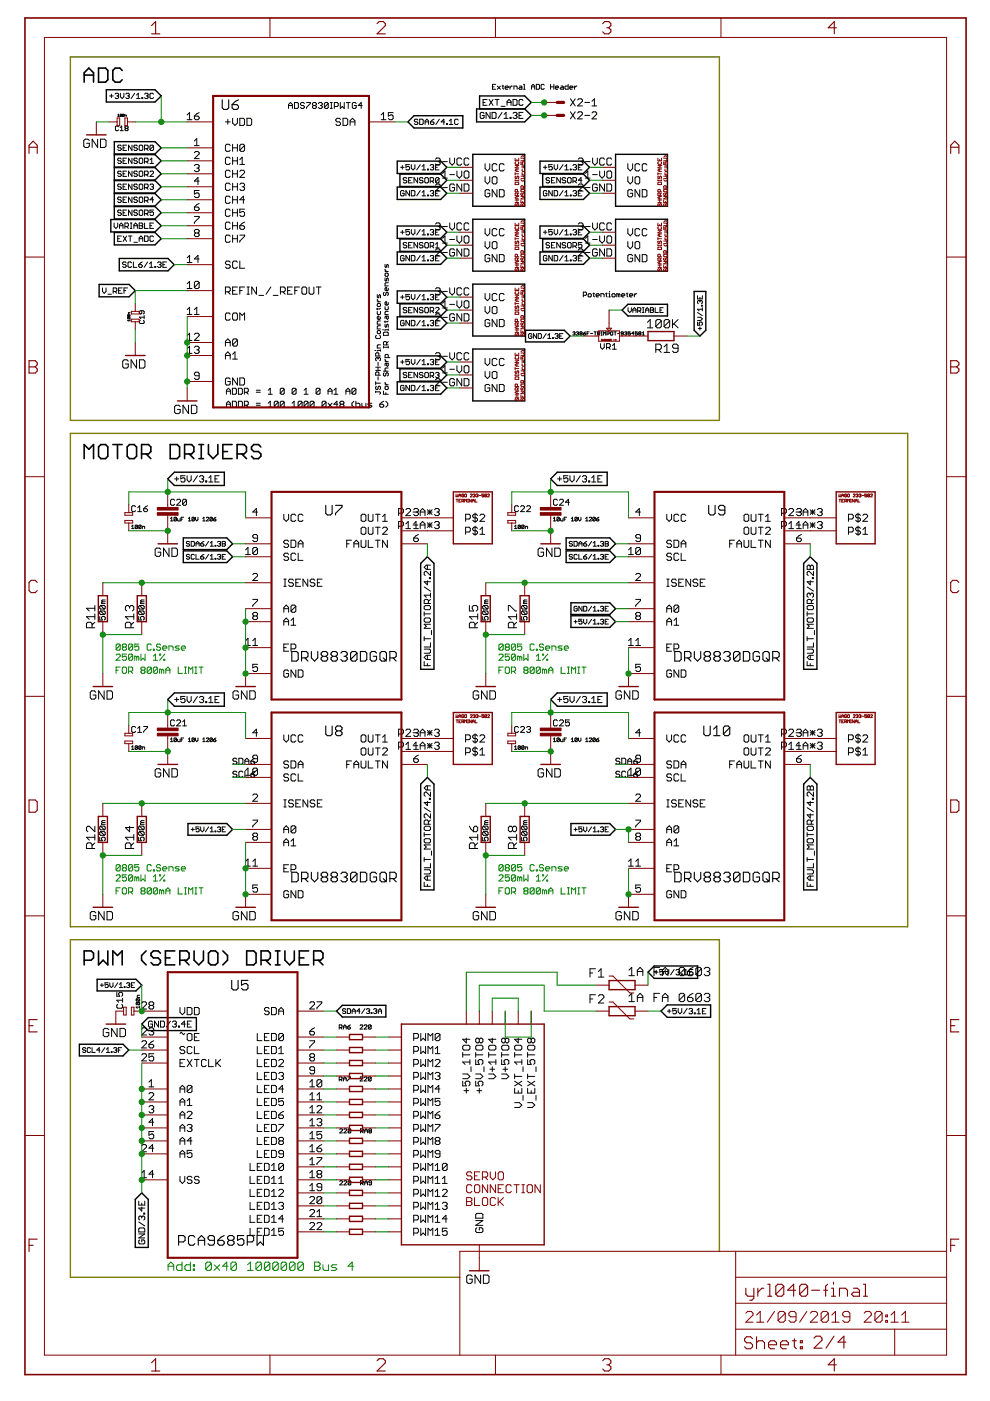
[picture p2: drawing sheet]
<svg xmlns="http://www.w3.org/2000/svg" width="210mm" height="297mm" viewBox="0 0 210 297" stroke-linecap="round" stroke-linejoin="round" font-family="sans-serif">
<path d="M14.9 12.1h137.6v77h-137.6zM14.9 91.9h177.5v104.6h-177.5zM152.5 265.3v-66.1h-137.6v71.6h82.6" fill="none" stroke="#808000" stroke-width=".3"/>
<g fill="none" stroke="#000" stroke-width=".21">
<path d="M23.6 20v.7M24.4 20l.2-.2h.4l.1 .2-.1 .3M25.5 19.8v.7l.4 .4 .4-.4v-.7M26.7 20l.2-.2h.3l.2 .2-.2 .3M28.6 19.8l-.8 1.1M30.6 20l.2-.2h.4l.2 .2-.2 .3M32.6 20l-.2-.2h-.4l-.2 .2v.7l.2 .2h.4l.2-.2M104.4 18.4h.4M105.1 17.9h-.7v1h.7M105.4 18.2l.7 .7M106.1 18.2l-.7 .7M106.4 18.2h.4"/>
<path d="M106.6 18.1v.7l.2 .1M107.1 18.6h.7l-.2-.4h-.3l-.2 .2v.4l.2 .1h.3M108.1 18.2v.7M108.6 18.2l-.5 .4M109 18.9v-.7h.5l.1 .2v.5M110.2 18.2h.3l.2 .2v.5h-.5l-.2-.1 .2-.2h.5M111 17.9h.2v1M111 18.9h.3M112.7 18.4h.7M112.7 18.9v-.7l.3-.3 .4 .3v.7M113.7 17.9h.5l.2 .2v.7l-.2 .1h-.5zM115.4 18.1l-.2-.2h-.3l-.2 .2v.7l.2 .1h.3l.2-.1"/>
<path d="M116.7 18.4h.7M116.7 17.9v1M117.4 17.9v1M117.8 18.6h.6l-.1-.4h-.4l-.1 .2v.4l.1 .1h.4M118.9 18.2h.4l.1 .2v.5h-.5l-.1-.1 .1-.2h.5M120.5 17.9v1h-.5l-.2-.1v-.4l.2-.2h.5M120.8 18.6h.7l-.2-.4h-.3l-.2 .2v.4l.2 .1h.3M121.8 18.2v.7M122.3 18.2l-.5 .4M18.9 29.8l-.3-.3h-.5l-.3 .3v1.2l.3 .3h.5l.3-.3v-.6h-.5M20.7 29.5v1.8l-1.2-1.8v1.8M21.3 29.5h.9l.3 .3v1.2l-.3 .3h-.9z"/>
<path d="M23.2 20.3h.8M24.8 20.3h.2M25 20.3l.1 .2-.1 .4h-.4l-.2-.2M25 24.4l.1-.2v.5M25 24.7h.3M25.1 26.9l-.1-.2-.5 .2v.6l.1 .2 .5-.2M25.5 27.7h.6M25.5 27.1l.3-.4v1M25.7 33.7l-.2-.2h-.4l-.1 .2 .1 .4h.4l.2 .2-.2 .3h-.4l-.1-.1M25.7 31l-.2-.2h-.4l-.1 .2 .1 .3h.4l.2 .2-.2 .4h-.4l-.1-.2M25.7 36.5l-.2-.2h-.4l-.1 .4 .1 .2h.4l.2 .3-.2 .2h-.4l-.1-.2M25.7 39.2l-.2-.2h-.4l-.1 .4 .1 .2h.4l.2 .4-.2 .2h-.4l-.1-.2"/>
<path d="M25.8 24.3l-.3-.1v.4M25.8 24.3v.3h-.3M25.8 24.3l-.3 .3M26.1 31.3h.4M26.1 34.1h.4M26.1 36.9h.4M26.1 39.6h.4M26.3 24.3l-.1 .4-.2-.1M26.3 24.3l-.3-.1v.4M26.3 24.3l-.3 .3M26.5 24.7v-.3h.2l.1 .3M26.7 27.2l-.2-.1 .2-.4 .5 .2-.2 .3"/>
<path d="M26.7 27.2l-.2 .2 .2 .3 .5-.2-.2-.3M26.7 27.2h.3M26.8 39h-.7v1.2h.7M26.8 36.3h-.7v1.1h.7M26.8 30.8h-.7v1.1h.7M26.8 33.5h-.7v1.1h.7M27.1 20.3h.1M27.2 20.3l.2 .2-.2 .4h-.3l-.2-.2M28 30.8v1.1l-.8-1.1v1.1M28 33.5v1.1l-.8-1.1v1.1M28 36.3v1.1l-.8-1.1v1.1M28 39v1.2l-.8-1.2v1.2"/>
<path d="M29 20.9h.7M29 20.2l.3-.4v1.1M29.1 31l-.2-.2h-.3l-.2 .4 .2 .1h.3l.2 .4-.2 .2h-.3l-.2-.2M29.1 33.7l-.2-.2h-.3l-.2 .4 .2 .2h.3l.2 .4-.2 .1h-.3l-.2-.1M29.1 36.5l-.2-.2h-.3l-.2 .4 .2 .2h.3l.2 .3-.2 .2h-.3l-.2-.2M29.1 39.2l-.2-.2h-.3l-.2 .4 .2 .2h.3l.2 .4-.2 .2h-.3l-.2-.2M29.5 33.7l.2-.2h.4l.2 .2v.8l-.2 .1h-.4l-.2-.1zM29.5 39.2l.2-.2h.4l.2 .2v.8l-.2 .2h-.4l-.2-.2zM29.5 31l.2-.2h.4l.2 .2v.7l-.2 .2h-.4l-.2-.2zM29.7 36.3h.4l.2 .2v.7l-.2 .2h-.4l-.2-.2v-.7zM30.1 20.7h.2v.2h-.2zM30.6 39.8h.6l.2-.2v-.4l-.2-.2h-.6v1.2"/>
<path d="M30.6 34.3h.6l.2-.2v-.4l-.2-.2h-.6v1.1M30.6 37h.6l.2-.1v-.4l-.2-.2h-.6v1.1M30.6 31.5h.6l.2-.2v-.3l-.2-.2h-.6v1.1M31 20.3h.2M31 31.5l.4 .4M31 34.3l.4 .3M31 37l.4 .4M31 39.8l.4 .4M31.2 20.3l.2 .2-.2 .4h-.4l-.2-.2M31.8 39.2l.2-.2h.4l.2 .2-.2 .4M31.8 36.5l.2-.2h.4l.2 .2v.2l-.8 .7h.8M31.8 34.6h.8"/>
<path d="M31.8 33.9l.4-.4v1.1M32.2 39.6h.2M32.4 39.6l.2 .2-.2 .4h-.4l-.2-.2M32.6 31v.7l-.2 .2h-.4l-.2-.2M32.6 31l-.2-.2h-.4l-.2 .2v.7M32.6 31l-.8 .7M39.7 24.4l.5-.5v1.5M39.7 25.4h1M41.2 24.6h.8l.2 .3v.2l-.2 .3h-.5l-.3-.3zM41.2 29.9l.5-.5v1.5M41.2 32.4l.3-.3h.5l.2 .3v.2l-1 1h1M41.2 35.1l.3-.2h.5l.2 .2v.3l-.2 .2"/>
<path d="M41.2 30.9h1M41.7 35.6h.3M42 35.6l.2 .3v.2l-.2 .3h-.5l-.3-.3M42.2 38.4h-1l.8-.8v1.5M42.2 23.9l-1 .7M47.8 25.8h1M48.3 25.3v1M48.8 30.8l-.2-.2h-.6l-.2 .2v1.1l.2 .2h.6l.2-.2M48.8 33.6l-.2-.3h-.6l-.2 .3v1l.2 .3h.6l.2-.3M48.8 36.3l-.2-.2h-.6l-.2 .2v1.1l.2 .2h.6l.2-.2M48.8 39.1l-.2-.3h-.6l-.2 .3v1l.2 .3h.6l.2-.3M49.3 25.1v1l.5 .5 .5-.5v-1"/>
<path d="M49.3 30.6v1.5M49.3 33.3v1.6M49.3 36.1v1.5M49.3 38.8v1.6M49.3 31.3h1M49.3 34.1h1M49.3 36.9h1M49.3 39.6h1M50.3 30.6v1.5M50.3 33.3v1.6M50.3 36.1v1.5M50.3 38.8v1.6"/>
<path d="M50.8 25.1h.8l.3 .2v1l-.3 .3h-.8zM50.8 36.3l.3-.2h.5l.3 .2v.3l-1.1 1h1.1M50.8 39.1l.3-.3h.5l.3 .3v.2l-.3 .3M50.8 34.9h1.1M50.8 33.8l.6-.5v1.6M51.4 39.6h.2M51.6 39.6l.3 .3v.2l-.3 .3h-.5l-.3-.3M51.9 30.8v1.1l-.3 .2h-.5l-.3-.2M51.9 30.8l-.3-.2h-.5l-.3 .2v1.1M51.9 30.8l-1.1 1.1M52.4 25.1h.7l.3 .2v1l-.3 .3h-.7zM61.2 23v-.8l.4-.5 .4 .5v.8"/>
<path d="M61.2 22.4h.8M62.4 21.7h.7l.2 .2v.9l-.2 .2h-.7zM64.5 21.9l-.2-.2h-.4l-.2 .5 .2 .2h.4l.2 .4-.2 .2h-.4l-.2-.2M65 21.7h.8v.2l-.8 .9v.2M66.4 22.4h.5M66.4 22.4l-.1 .2 .1 .4h.5l.2-.2-.2-.4M66.4 22.4l-.1-.2 .1-.5h.5l.2 .2-.2 .5M67.5 21.9l.2-.2h.4l.2 .2-.2 .5M67.9 22.4h.2M68.1 22.4l.2 .2-.2 .4h-.4l-.2-.2M69.6 21.9v.9l-.2 .2h-.4l-.2-.2M69.6 21.9l-.2-.2h-.4l-.2 .2v.9"/>
<path d="M69.6 21.9l-.8 .9M70 23h.5M70 21.7h.5M70.3 21.7v1.3M70.9 22.6h.6l.2-.2v-.5l-.2-.2h-.6v1.3M72.2 21.7v1.3l.4-.4 .4 .4v-1.3M72.2 25.3l-.2-.2h-.5l-.3 .2v.3l.3 .2h.5l.2 .3-.2 .5h-.5l-.3-.3M72.7 25.1h.8l.2 .2v1l-.2 .3h-.8zM73.4 21.7h.9M73.8 21.7v1.3M74.2 26.6v-1l.5-.5 .5 .5v1M74.2 25.8h1"/>
<path d="M75.5 21.9l-.2-.2h-.4l-.2 .2v.9l.2 .2h.4l.2-.2v-.4h-.4M76.8 22.4h-.9l.7-.7v1.3M80.8 24.4l.5-.5v1.5M80.8 25.4h1M83.4 23.9h-1.1v.7l.8-.2 .3 .2v.5l-.3 .3h-.5l-.3-.3M84.9 35.5h.8M85.3 35.1v.8M86.3 37.8l-.2-.1h-.4l-.2 .1 .2 .4h.4l.2 .2-.2 .4h-.4l-.2-.2M86.6 38.2h.4M86.8 34.9h-.7v.6l.3-.2 .4 .2v.4l-.2 .1h-.3l-.2-.1M87.2 34.9v.8l.4 .3 .4-.3v-.8M87.4 37.7h-.8v1.1h.8"/>
<path d="M88.5 37.7v1.1l-.7-1.1v1.1M88.6 25.5l-.2-.2h-.4l-.2 .2 .2 .3h.4l.2 .2-.2 .4h-.4l-.2-.2M89 25.3h.6l.1 .2v.7l-.1 .2h-.6zM89.1 34.9l-.8 1.1M89.5 35.3l.4-.4v1.1M89.5 36h.8M89.7 37.8l-.2-.1h-.4l-.2 .3 .2 .2h.4l.2 .4-.2 .2h-.4l-.2-.2M90.1 37.8l.2-.1h.3l.2 .1v.8l-.2 .2h-.3l-.2-.2zM90.1 26.4v-.7l.4-.4 .4 .4v.7M90.1 25.8h.8M90.6 35.9h.2v.1h-.2zM91.2 35.1l.2-.2h.4l.1 .2-.1 .4"/>
<path d="M91.2 38.4h.6l.1-.2v-.4l-.1-.1h-.6v1.1M91.3 25.8h.5l.2 .4-.2 .2h-.3l-.2-.2zM91.6 35.5h.2M91.6 38.4l.3 .4M91.8 35.5l.1 .2-.1 .3h-.4l-.2-.1M92 25.3l-.7 .5M92.3 39.3l.3-.3h.5l.2 .3v.2l-1 1h1M92.3 33.8l.3-.3h.5l.2 .3v.2l-.2 .3M92.4 35.5h.3M92.8 34.3h.3M93.1 34.3l.2 .2v.3l-.2 .2h-.5l-.3-.2M93.1 34.9h-.7v1.1h.7"/>
<path d="M93.1 37.8l-.2-.1h-.4l-.1 .1v.8M93.1 37.8v.8l-.2 .2-.5-.2M93.1 37.8l-.7 .8M93.2 25.3l-.8 1.1M93.8 39.8h1M93.8 34.3h1M93.8 36.8l.5-.5v1.5M93.8 37.8h1M94.3 25.8h-.8l.6-.5v1.1M94.7 26.2h.2v.2h-.2zM95.2 26.4h.8M95.2 25.7l.4-.4v1.1"/>
<path d="M95.4 33.5v1l.5 .5 .5-.5v-1M95.4 37h1M96.4 39.3l-.3-.3h-.5l-.2 .3v1l.2 .2h.5l.3-.2v-.5h-.5M96.9 36.3v1l.5 .5 .5-.5v-1M97.2 25.5l-.2-.2h-.4l-.2 .2v.7l.2 .2h.4l.2-.2M97.9 33.8l-.3-.3h-.5l-.2 .3v1l.2 .2h.5l.3-.2M97.9 39v1.5l-1-1.5v1.5M98.4 36.5l.3-.2h.5l.2 .2v1l-.2 .3h-.5l-.3-.3zM98.4 39h.8l.2 .3v1l-.2 .2h-.8zM99.4 33.8l-.2-.3h-.5l-.3 .3v1l.3 .2h.5l.2-.2M102.4 21.7h.4M102.6 24l-.2-.2h-.4l-.2 .2v.9l.2 .2h.4l.2-.2v-.4h-.4"/>
<path d="M102.8 34.7v1l.6 .5 .4-.5v-1M102.8 37.5v1l.6 .5 .4-.5v-1M103.3 21.1h-.9v1.2h.9M103.7 21.1l.8 1.2M103.9 23.8v1.3l-.8-1.3v1.3M104.3 23.8h.7l.2 .2v.9l-.2 .2h-.7zM104.4 37.7l.2-.2h.5l.3 .2v1l-.3 .3h-.5l-.2-.3zM104.5 21.1l-.8 1.2M105 21.1h.8M105.4 35l-.3-.3h-.5l-.2 .3v1l.2 .2h.5l.3-.2M105.4 21.1v1.2M106.2 22.5h.9"/>
<path d="M106.4 23.8l-.8 1.3M106.9 25.1h.8M106.9 24.3l.4-.5v1.3M106.9 35l-.3-.3h-.5l-.2 .3v1l.2 .2h.5l.3-.2M107.5 21.7h.9M107.5 22.3v-.8l.4-.4 .5 .4v.8M108.1 24.9h.3v.2h-.3zM108.8 21.1h.6l.2 .2v.8l-.2 .2h-.6zM108.8 24l.2-.2h.4l.2 .2-.2 .5M109.2 24.5h.2M109.4 24.5l.2 .2-.2 .4h-.4l-.2-.2M110 24.5h.5"/>
<path d="M110.9 23.8h-.9v1.3h.9M110.9 21.3l-.2-.2h-.4l-.3 .2v.8l.3 .2h.4l.2-.2M115.2 35.5h.8M115.6 35.1v.8M116.5 37.8l-.2-.1h-.3l-.2 .1 .2 .4h.3l.2 .2-.2 .4-.5-.2M116.9 38.2h.4M117.1 34.9h-.7v.6l.5-.2 .2 .2v.4l-.2 .1-.5-.1M117.5 34.9v.8l.4 .3 .3-.3v-.8M117.7 37.7h-.8v1.1h.8M118.8 37.7v1.1l-.8-1.1v1.1M119.4 34.9l-.8 1.1M119.8 35.3l.3-.4v1.1"/>
<path d="M119.8 36h.7M120 37.8l-.2-.1h-.4l-.2 .1 .2 .4h.4l.2 .2-.2 .4h-.4l-.2-.2M120.5 37.7h.4l.2 .1v.8l-.2 .2h-.4l-.2-.2v-.8zM120.9 35.9h.2v.1h-.2zM120.9 21l1.1 1.5M120.9 23.7l1.1 1.5M121.5 38.4h.5l.2-.2v-.4l-.2-.1h-.5v1.1M121.5 35.1l.2-.2h.3l.2 .2-.2 .4M121.9 35.5h.1M121.9 38.4l.3 .4M122 21l-1.1 1.5M122 23.7l-1.1 1.5"/>
<path d="M122 35.5l.2 .2-.2 .3h-.3l-.2-.1M122.5 21.2l.2-.2h.5l.3 .2v.3l-1 1h1M122.5 24l.2-.3h.5l.3 .3v.2l-1 1h1M122.6 39.3l.3-.3h.5l.2 .3v.2l-1 1h1M122.6 33.8l.3-.3h.5l.2 .3v.2l-.2 .3M122.6 35.5h.4M123.1 34.3h.3M123.4 34.3l.2 .2v.3l-.2 .2h-.5l-.3-.2M123.4 38.2h-.8l.6-.5v1.1M123.4 34.9h-.8v1.1h.8M124 21.7h1M124 24.5h1"/>
<path d="M124.1 39.8h1M124.1 34.3h1M124.1 37.8h1M124.1 36.8l.5-.5v1.5M125.5 24l.3-.3h.5l.2 .3v.2l-1 1h1M125.5 22.5h1M125.5 21.5l.5-.5v1.5M125.6 37h1M125.6 33.5v1l.5 .5 .5-.5v-1M126.6 39.3l-.2-.3h-.5l-.3 .3v1l.3 .2h.5l.2-.2v-.5h-.5M127.1 36.3v1l.6 .5 .5-.5v-1M128.2 33.8l-.3-.3h-.5l-.3 .3v1l.3 .2h.5l.3-.2"/>
<path d="M128.2 39v1.5l-1.1-1.5v1.5M128.7 39h.7l.3 .3v1l-.3 .2h-.7zM128.9 36.3h.5l.3 .2v1l-.3 .3h-.5l-.2-.3v-1zM129.7 33.8l-.3-.3h-.5l-.2 .3v1l.2 .2h.5l.3-.2M133.1 34.7v1l.5 .5 .5-.5v-1M133.1 37.5v1l.5 .5 .5-.5v-1M134.6 37.7l.3-.2h.5l.2 .2v1l-.2 .3h-.5l-.3-.3zM135.6 35l-.2-.3h-.5l-.3 .3v1l.3 .2h.5l.2-.2M137.2 35l-.3-.3h-.5l-.2 .3v1l.2 .2h.5l.3-.2M24.2 47.3v.7l.4 .4 .4-.4v-.7M25 50.6h.3M25.3 47.9h.8"/>
<path d="M25.3 48.4v-.7l.4-.4 .4 .4v.7M25.7 44.7l-.2-.2h-.4l-.1 .4 .1 .2h.4l.2 .4-.2 .2h-.4l-.1-.2M25.7 42l-.2-.2h-.4l-.1 .2 .1 .4h.4l.2 .1-.2 .4h-.4l-.1-.2M25.7 50h-.7v1.2h.7M26.1 42.4h.4M26.1 45.1h.4M26.1 50l.7 1.2M26.5 48h.5l.2-.1v-.4l-.2-.2h-.5v1.1M26.8 55.7l-.2-.2h-.4l-.2 .4 .2 .2h.4l.2 .4-.2 .2h-.4l-.2-.2M26.8 41.8h-.7v1.1h.7M26.8 44.5h-.7v1.2h.7M26.8 50l-.7 1.2"/>
<path d="M26.9 48l.3 .4M27.2 50h.8M27.6 50v1.2M27.6 48.4h.4M27.6 47.3h.4M27.8 47.3v1.1M27.9 55.7l-.2-.2h-.4l-.2 .2v.8l.2 .2h.4l.2-.2M28 41.8v1.1l-.8-1.1v1.1M28 44.5v1.2l-.8-1.2v1.2M28.3 55.5v1.2h.7M28.4 48.4v-.7l.3-.4 .4 .4v.7M28.4 47.9h.7"/>
<path d="M28.4 51.4h.7M29.1 42l-.2-.2h-.3l-.2 .4 .2 .2h.3l.2 .3-.2 .2h-.3l-.2-.2M29.1 44.7l-.2-.2h-.3l-.2 .4 .2 .2h.3l.2 .4-.2 .2h-.3l-.2-.2M29.4 56.1h.6l.2 .4-.2 .2h-.4l-.2-.2zM29.5 47.3h.6l.2 .2-.2 .4 .2 .3-.2 .2h-.6zM29.5 47.9h.6M29.5 50.6h.8M29.5 42l.2-.2h.4l.2 .2v.7l-.2 .2h-.4l-.2-.2zM29.5 44.7l.2-.2h.4l.2 .2v.8l-.2 .2h-.4l-.2-.2zM29.5 51.2v-.8l.4-.4 .4 .4v.8M30.2 55.5l-.8 .6M30.6 47.3v1.1h.8"/>
<path d="M30.6 50h.6l.2 .2v.8l-.2 .2h-.6zM30.6 42.5h.6l.2-.1v-.4l-.2-.2h-.6v1.1M30.6 45.3h.6l.2-.2v-.4l-.2-.2h-.6v1.2M31 42.5l.4 .4M31 45.3l.4 .4M31.3 55.5l-.7 1.2M31.7 55.9l.4-.4v1.2M31.7 56.7h.7M31.8 47.9h.4M32.6 50.2l-.2-.2h-.4l-.2 .2v.8l.2 .2h.4l.2-.2M32.6 42.4h-.8l.6-.6v1.1M32.6 47.3h-.8v1.1h.8"/>
<path d="M32.6 44.5h-.8v.6l.4-.2 .4 .2v.4l-.2 .2h-.4l-.2-.2M32.8 56.5h.2v.2h-.2zM33.4 55.7l.2-.2h.4l.2 .2-.2 .4M33.8 56.1h.2M34 56.1l.2 .2-.2 .4h-.4l-.2-.2M34.5 56.1h.4M35.3 55.5h-.8v1.2h.8M39.7 54.7l.5-.6v1.6M39.7 55.7h1M41.2 43.9h.8l.2 .3v.2l-.2 .2h-.5l-.3-.2zM41.2 45.9h1v.2l-1 1.1v.2M41.5 49.4l-.3-.3v-.2l.3-.3h.5l.2 .3v.2l-.2 .3"/>
<path d="M41.5 49.4l-.3 .3v.2l.3 .3h.5l.2-.3v-.2l-.2-.3M41.5 49.4h.5M42.2 40.4h-1v.7l.5-.2h.3l.2 .2v.5l-.2 .3h-.5l-.3-.3M42.2 59.9l-.2-.3h-.5l-.3 .3v1M42.2 54.9h-1l.8-.8v1.6M42.2 59.9v1l-.2 .3h-.5l-.3-.3M42.2 43.1l-1 .8M42.2 59.9l-1 1M48.8 41.8l-.2-.2h-.6l-.2 .2v1.1l.2 .2h.6l.2-.2M48.8 55.6l-.2-.2h-.6l-.2 .2v.3l.2 .2h.6l.2 .3v.2l-.2 .3h-.6l-.2-.3M48.8 47.3l-.2-.2h-.6l-.2 .2v1.1l.2 .2h.6l.2-.2M48.8 44.6l-.2-.3h-.6l-.2 .3v1l.2 .3h.6l.2-.3"/>
<path d="M48.8 50.1l-.2-.3h-.6l-.2 .3v1l.2 .3h.6l.2-.3M49.3 41.6v1.5M49.3 44.3v1.6M49.3 47.1v1.5M49.3 49.8v1.6M49.3 42.4h1M49.3 45.1h1M49.3 47.9h1M49.3 50.6h1M50.3 55.6l-.2-.2h-.5l-.3 .2v1l.3 .3h.5l.2-.3M50.3 41.6v1.5M50.3 44.3v1.6"/>
<path d="M50.3 47.1v1.5M50.3 49.8v1.6M50.8 47.9h.8l.3 .2v.3l-.3 .2h-.5l-.3-.2zM50.8 49.8h1.1v.3l-1.1 1v.3M50.8 55.4v1.5h1.1M51.9 44.3h-1.1v.8l.6-.2h.2l.3 .2v.5l-.3 .3h-.5l-.3-.3M51.9 42.4h-1.1l.8-.8v1.5M51.9 47.1l-1.1 .8M81.6 56v.6l.2 .1 .3-.7 .2 .2v.5M81.6 58.1l.2-.2h.3l.2 .2v.3l-.2 .2h-.3l-.2-.2zM81.6 58.9v.5l.2 .2 .3-.7 .2 .2v.5M81.6 57.1l.4 .5"/>
<path d="M81.6 57.6h.7M82.3 59.9h-.5l-.2 .2v.5h.7M84.9 49.2h.8M85.3 48.9v.7M85.7 54.4l-.2-.2h-.4l-.2 .2v.7l.2 .2h.4l.2-.2v-.4h-.4M85.7 40.6l-.2-.2h-.4l-.2 .2v.8l.2 .1h.4l.2-.1v-.4h-.4M86.3 51.6l-.2-.2h-.4l-.2 .2 .2 .4h.4l.2 .2-.2 .4h-.4l-.2-.2M86.6 52h.4M86.8 48.7h-.7v.5l.3-.2 .4 .2v.4l-.2 .2h-.3l-.2-.2M86.8 40.4v1.1l-.7-1.1v1.1M86.8 54.2v1.1l-.7-1.1v1.1M87.2 40.4h.6l.2 .2v.8l-.2 .1h-.6z"/>
<path d="M87.2 48.7v.7l.4 .4 .4-.4v-.7M87.2 54.2h.6l.2 .2v.7l-.2 .2h-.6zM87.4 51.4h-.8v1.2h.8M88.5 51.4v1.2l-.7-1.2v1.2M89.1 40.4l-.8 1.1M89.1 54.2l-.8 1.1M89.1 48.7l-.8 1.1M89.5 49l.4-.3v1.1M89.5 49.8h.8M89.5 41.5h.8M89.5 40.8l.4-.4v1.1M89.5 54.5l.4-.3v1.1"/>
<path d="M89.5 55.3h.8M89.7 51.6l-.2-.2h-.4l-.2 .4 .2 .2h.4l.2 .4-.2 .2h-.4l-.2-.2M90.1 51.6l.2-.2h.3l.2 .2v.8l-.2 .2h-.3l-.2-.2zM90.6 49.6h.2v.2h-.2zM90.6 41.4h.2v.1h-.2zM90.6 55.1h.2v.2h-.2zM91.2 48.9l.2-.2h.4l.1 .2-.1 .3M91.2 40.6l.2-.2h.4l.1 .2-.1 .4M91.2 52.2h.6l.1-.2v-.4l-.1-.2h-.6v1.2M91.2 54.4l.2-.2h.4l.1 .2-.1 .3M91.6 41h.2M91.6 54.7h.2"/>
<path d="M91.6 49.2h.2M91.6 52.2l.3 .4M91.8 49.2l.1 .2-.1 .4h-.4l-.2-.2M91.8 54.7l.1 .2-.1 .4h-.4l-.2-.2M91.8 41l.1 .2-.1 .3h-.4l-.2-.1M92.3 47.5l.3-.2h.5l.2 .2v.3l-.2 .2M92.3 53l.3-.2h.5l.2 .2v.3l-1 1h1M92.4 41h.3M92.4 54.7h.3M92.4 49.2h.3M92.4 52.6h.7M92.4 51.8l.3-.4v1.2"/>
<path d="M92.8 48h.3M93.1 48l.2 .3v.2l-.2 .3h-.5l-.3-.3M93.1 40.4h-.7v1.1h.7M93.1 48.7h-.7v1.1h.7M93.1 54.2h-.7v1.1h.7M93.8 50.5l.5-.5v1.5M93.8 53.5h1M93.8 48h1M93.8 51.5h1M95.4 47.3v1l.5 .5 .5-.5v-1M95.4 50.8h1M96.4 53l-.3-.2h-.5l-.2 .2v1l.2 .3h.5l.3-.3v-.5h-.5"/>
<path d="M96.9 50v1l.5 .5 .5-.5v-1M97.9 47.5l-.3-.2h-.5l-.2 .2v1l.2 .3h.5l.3-.3M97.9 52.8v1.5l-1-1.5v1.5M98.4 52.8h.8l.2 .2v1l-.2 .3h-.8zM98.7 50h.5l.2 .3v1l-.2 .2h-.5l-.3-.2v-1zM99.4 47.5l-.2-.2h-.5l-.3 .2v1l.3 .3h.5l.2-.3M102.8 48.5v1l.6 .5 .4-.5v-1M102.8 51.2v1l.6 .5 .4-.5v-1M103.8 40.5l-.2-.3h-.5l-.3 .3v1l.3 .2h.5l.2-.2v-.5h-.4M103.8 54.2l-.2-.2h-.5l-.3 .2v1l.3 .3h.5l.2-.3v-.5h-.4M104.4 51.5l.2-.3h.5l.3 .3v1l-.3 .2h-.5l-.2-.2zM105.4 40.2v1.5l-1-1.5v1.5"/>
<path d="M105.4 48.7l-.3-.2h-.5l-.2 .2v1l.2 .3h.5l.3-.3M105.4 54v1.5l-1-1.5v1.5M105.9 54h.7l.3 .2v1l-.3 .3h-.7zM105.9 40.2h.7l.3 .3v1l-.3 .2h-.7zM106.9 48.7l-.3-.2h-.5l-.2 .2v1l.2 .3h.5l.3-.3M115.2 49.2h.8M115.6 48.9v.7M116 40.6l-.2-.2h-.4l-.2 .2v.8l.2 .1 .6-.1v-.4h-.4M116 54.4l-.2-.2h-.4l-.2 .2v.7l.2 .2h.4l.2-.2v-.4h-.4M116.5 51.6l-.2-.2h-.3l-.2 .2 .2 .4h.3l.2 .2-.2 .4h-.3l-.2-.2M116.9 52h.4M117.1 48.7h-.7v.5l.5-.2 .2 .2v.4l-.2 .2h-.4l-.1-.2"/>
<path d="M117.1 40.4v1.1l-.7-1.1v1.1M117.1 54.2v1.1l-.7-1.1v1.1M117.5 40.4h.5l.2 .2v.8l-.2 .1h-.5zM117.5 54.2h.5l.2 .2v.7l-.2 .2h-.5zM117.5 48.7v.7l.4 .4 .3-.4v-.7M117.7 51.4h-.8v1.2h.8M118.8 51.4v1.2l-.8-1.2v1.2M119.4 40.4l-.8 1.1M119.4 54.2l-.8 1.1M119.4 48.7l-.8 1.1M119.8 49.8h.7M119.8 41.5h.7"/>
<path d="M119.8 55.3h.7M119.8 40.8l.3-.4v1.1M119.8 49l.3-.3v1.1M119.8 54.5l.3-.3v1.1M120 51.6l-.2-.2h-.4l-.2 .2 .2 .4h.4l.2 .2-.2 .4h-.4l-.2-.2M120.3 51.6l.2-.2h.4l.2 .2v.8l-.2 .2h-.4l-.2-.2zM120.9 49.6h.2v.2h-.2zM120.9 41.4h.2v.1h-.2zM120.9 55.1h.2v.2h-.2zM121.5 52.2h.5l.2-.2v-.4l-.2-.2h-.5v1.2M121.5 40.6l.2-.2h.3l.2 .2-.2 .4M121.5 48.9l.2-.2h.3l.2 .2-.2 .3"/>
<path d="M121.5 54.4l.2-.2h.3l.2 .2-.2 .3M121.9 41h.1M121.9 54.7h.1M121.9 49.2h.1M121.9 52.2l.3 .4M122 49.2l.2 .2-.2 .4h-.3l-.2-.2M122 41l.2 .2-.2 .3h-.3l-.2-.1M122 54.7l.2 .2-.2 .4h-.3l-.2-.2M122.6 53l.3-.2h.5l.2 .2v.3l-1 1h1M122.6 47.5l.3-.2h.5l.2 .2v.3l-.2 .2M122.6 41h.4M122.6 54.7h.4"/>
<path d="M122.6 49.2h.4M123.1 48h.3M123.4 48l.2 .3v.2l-.2 .3h-.5l-.3-.3M123.4 51.4h-.8v.6l.4-.2 .4 .2v.4l-.2 .2h-.4l-.2-.2M123.4 40.4h-.8v1.1h.8M123.4 48.7h-.8v1.1h.8M123.4 54.2h-.8v1.1h.8M124.1 53.5h1M124.1 48h1M124.1 51.5h1M124.1 50.5l.5-.5v1.5M125.6 50.8h1"/>
<path d="M125.6 47.3v1l.5 .5 .5-.5v-1M126.6 53l-.2-.2h-.5l-.3 .2v1l.3 .3h.5l.2-.3v-.5h-.5M127.1 50v1l.6 .5 .5-.5v-1M128.2 47.5l-.3-.2h-.5l-.3 .2v1l.3 .3h.5l.3-.3M128.2 52.8v1.5l-1.1-1.5v1.5M128.7 50.3l.2-.3h.5l.3 .3v1l-.3 .2h-.5l-.2-.2zM128.7 52.8h.7l.3 .2v1l-.3 .3h-.7zM129.7 47.5l-.3-.2h-.5l-.2 .2v1l.2 .3h.5l.3-.3M133.1 48.5v1l.5 .5 .5-.5v-1M133.1 51.2v1l.5 .5 .5-.5v-1M134.1 40.5l-.2-.3h-.5l-.3 .3v1l.3 .2h.5l.2-.2v-.5h-.5M134.1 54.2l-.2-.2h-.5l-.3 .2v1l.3 .3h.5l.2-.3v-.5h-.5"/>
<path d="M134.9 51.2h.5l.2 .3v1l-.2 .2h-.5l-.3-.2v-1zM135.6 48.7l-.2-.2h-.5l-.3 .2v1l.3 .3h.5l.2-.3M135.6 40.2v1.5l-1-1.5v1.5M135.6 54v1.5l-1-1.5v1.5M136.2 40.2h.7l.3 .3v1l-.3 .2h-.7zM136.2 54h.7l.3 .2v1l-.3 .3h-.7zM137.2 48.7l-.3-.2h-.5l-.2 .2v1l.2 .3h.5l.3-.3M21.7 61v.8l.4 .4 .4-.4v-.8M22.9 62.4h.7M24 61.8h.6l.2-.2v-.4l-.2-.2h-.6v1.2M24.4 61.8l.4 .4M25.1 61.6h.4"/>
<path d="M25.9 61h-.8v1.2h.8M26.3 61.6h.4M27.1 61h-.8v1.2M27.1 67.3h.4v.3M27.1 66.8h.5l-.1 .3M27.1 67.3v.3h.4M27.1 66.8v.3h.4M27.1 67.3l.4 .3M27.1 66.8l.4 .3M27.2 76.6l-.3-.3h-.6l-.3 .3v1.2l.3 .2h.6l.3-.2v-.6h-.6M27.6 67.9h-.5l.1 .2M27.6 66.3l-.4 .1v.2h.4"/>
<path d="M27.6 67.8v.3M29 76.3v1.7l-1.2-1.7v1.7M29.6 76.3h.8l.3 .3v1.2l-.3 .2h-.8zM29.7 67.9l-.1 .2v.3l.1 .2h.7l.2-.2v-.3l-.2-.2M30.1 65.9v.5l-.2 .2-.3-.2v-.3l.1-.2h.7l.2 .2v.3l-.2 .2M30.6 66.9v.7M30.6 67.2h-1l.3 .4M39.7 66.7h1M39.7 60.2l.5-.6v1.6M39.7 65.7l.5-.5v1.5M39.7 71.2l.5-.5v1.5M39.7 73.9l.5-.5v1.5"/>
<path d="M39.7 61.2h1M39.7 72.2h1M39.7 74.9h1M41.2 66.7h1M41.2 73.7l.3-.3h.5l.2 .3v.2l-.2 .3M41.2 65.7l.5-.5v1.5M41.2 70.9l.3-.2h.5l.2 .2v.3l-1 1h1M41.7 74.2h.3M42 74.2l.2 .2v.3l-.2 .2h-.5l-.3-.2M42.2 79.7h-.7l-.3-.3v-.2l.3-.3h.5l.2 .3v1l-.2 .2h-.5l-.3-.2M47.8 76.1v-1l.5-.5 .5 .5v1M47.8 61.9h.8l.2-.3v-.5l-.2-.2h-.8v1.5"/>
<path d="M47.8 73.4v-1l.5-.5 .5 .5v1M47.8 72.6h1M47.8 75.4h1M48.3 61.9l.5 .5M48.8 66.6l-.2-.2h-.6l-.2 .2v1l.2 .3h.6l.2-.3M49.3 61.6h.5M49.3 75.1l.5-.5v1.5M49.3 76.1h1M49.6 66.4h.5l.2 .2v1l-.2 .3h-.5l-.3-.3v-1zM50.3 60.9h-1v1.5h1M50.3 72.1l-.2-.2h-.5l-.3 .2v1M50.3 72.1v1l-.2 .3h-.5l-.3-.3"/>
<path d="M50.3 72.1l-1 1M50.8 67.9v-1.5l.6 .5 .5-.5v1.5M50.8 61.6h.6M51.9 60.9h-1.1v1.5M52.4 60.9h.5M52.4 62.4h.5M52.6 60.9v1.5M54.4 60.9v1.5l-1-1.5v1.5M54.9 62.6h1M57.4 60.9l-1 1.5M57.9 62.6h1M59.5 61.9h.7l.3-.3v-.5l-.3-.2h-.7v1.5"/>
<path d="M60 61.9l.5 .5M61 61.6h.5M62 60.9h-1v1.5h1M62.5 61.6h.5M63.5 60.9h-1v1.5M64.3 60.9h.5l.2 .2v1l-.2 .3h-.5l-.3-.3v-1zM65.5 60.9v1.2l.3 .3h.5l.2-.3v-1.2M67.1 60.9h1M67.6 60.9v1.5M79.5 74.3h.2M79.7 78.5h1M79.7 77.9h1"/>
<path d="M79.8 71.1l-.1 .2v.3l.1 .2h.7l.2-.2v-.3l-.2-.2M80 62.5v.5l.2 .2 .1-.2v-.4l.2-.1 .2 .1v.6M80 64.5l.2-.2h.3l.2 .2v.3l-.2 .2h-.3l-.2-.2zM80 66v.5l.2 .2h.3l.2-.2v-.5M80 70.3l.2-.2h.3l.2 .2v.3l-.2 .2h-.3l-.2-.2zM80 63.5l.3 .5M80 65.3v.4M80 64h.7M80.2 76l.1-.2 .4 .2v.3l-.2 .2M80.2 76l-.2-.2-.3 .2v.3l.1 .2M80.2 76v.2M80.2 76.8v.7"/>
<path d="M80.2 77.9v.6M80.2 79.9v.7M80.3 75.5v-.5l-.1-.2h-.4l-.1 .2v.5h1M80.3 79.5v-.5l-.1-.1h-.4l-.1 .1v.5h1M80.7 67.2v.3l-.2 .2h-.3l-.2-.2v-.3l.3-.2v.7M80.7 74.1v.4M80.7 68.1h-.5l-.2 .1v.5h.7M80.7 69.1h-.5l-.2 .1v.5h.7M80.7 73.1h-.5l-.2 .2v.5h.7M80.7 74.3h-.7v.2M80.7 65.3l-.2 .2h-.7M81.1 69.9h.2"/>
<path d="M81.3 73.4v.4M81.3 78.7h1M81.3 73.6h1M81.5 62l-.2 .1v.4l.2 .2 .3-.2v-.4l.2-.1 .3 .1v.4l-.2 .2M81.5 70.4h.6l.2 .2v.5h-1v-.5zM81.5 79l-.2 .2v.3l.3 .2 .2-.2v-.3l.3-.2 .2 .2v.3l-.2 .2M81.6 68.7v.5l.2 .2 .3-.7 .2 .2v.5M81.6 65v.5l.2 .2h.3l.2-.2v-.5M81.6 68.1v.3M81.6 76.2l.4 .5M81.6 76.7h.7M82 67v.5l.1 .2 .2-.2v-.5h-.5l-.2 .2v.3"/>
<path d="M82 73.1v-.5l-.2-.2h-.3l-.2 .2v.5h1M82 77v.5l.1 .2 .2-.2v-.5h-.5l-.2 .2v.3M82.3 75.8v-.5l-.2-.2h-.3l-.2 .2v.5h1.1M82.3 66h-.5l-.2 .2v.5h.7M82.3 64.2v.3l-.2 .2h-.3l-.2-.2v-.3l.4-.2v.7M82.3 61.1v.4l-.2 .1h-.3l-.2-.1v-.4l.4-.1v.6M82.3 69.7v.4M82.3 73.4v.4M82.3 69.9h-.7v.2M82.3 78h-.5l-.2 .2v.3l.2 .2M82.3 72.4l-.3 .4M82.3 68.1l-.2 .1h-.6"/>
<path d="M84.9 63h.8M84.9 76.8h.8M85.3 62.6v.8M85.3 76.4v.7M85.7 68.1l-.2-.2h-.4l-.2 .2v.8l.2 .2h.4l.2-.2v-.4h-.4M86.3 65.4l-.2-.2h-.4l-.2 .2 .2 .3h.4l.2 .2-.2 .4h-.4l-.2-.2M86.3 79.1l-.2-.1h-.4l-.2 .1 .2 .4h.4l.2 .2-.2 .4h-.4l-.2-.2M86.6 65.7h.4M86.6 79.5h.4M86.8 62.4h-.7v.6l.3-.2 .4 .2v.4l-.2 .2h-.3l-.2-.2M86.8 76.2h-.7v.6l.3-.2 .4 .2v.3l-.2 .2h-.3l-.2-.2M86.8 67.9v1.2l-.7-1.2v1.2"/>
<path d="M87.2 67.9h.6l.2 .2v.8l-.2 .2h-.6zM87.2 62.4v.8l.4 .4 .4-.4v-.8M87.2 76.2v.7l.4 .4 .4-.4v-.7M87.4 79h-.8v1.1h.8M87.4 65.2h-.8v1.1h.8M88.5 65.2v1.1l-.7-1.1v1.1M88.5 79v1.1l-.7-1.1v1.1M89.1 67.9l-.8 1.2M89.1 62.4l-.8 1.2M89.1 76.2l-.8 1.1M89.5 69.1h.8M89.5 62.8l.4-.4v1.2"/>
<path d="M89.5 68.3l.4-.4v1.2M89.5 76.6l.4-.4v1.1M89.5 63.6h.8M89.5 77.3h.8M89.7 79.1l-.2-.1h-.4l-.2 .3 .2 .2h.4l.2 .4-.2 .2h-.4l-.2-.2M89.7 65.4l-.2-.2h-.4l-.2 .4 .2 .1h.4l.2 .4-.2 .2h-.4l-.2-.2M90.1 65.4l.2-.2h.3l.2 .2v.7l-.2 .2h-.3l-.2-.2zM90.1 79.1l.2-.1h.3l.2 .1v.8l-.2 .2h-.3l-.2-.2zM90.6 68.9h.2v.2h-.2zM90.6 63.4h.2v.2h-.2zM90.6 77.1h.2v.2h-.2zM91.2 76.4l.2-.2h.4l.1 .2-.1 .4"/>
<path d="M91.2 68.1l.2-.2h.4l.1 .2-.1 .4M91.2 79.7h.6l.1-.2-.1-.5h-.6v1.1M91.2 62.6l.2-.2h.4l.1 .2-.1 .4M91.2 65.9h.6l.1-.2v-.3l-.1-.2h-.6v1.1M91.6 63h.2M91.6 68.5h.2M91.6 76.8h.2M91.6 65.9l.3 .4M91.6 79.7l.3 .4M91.8 68.5l.1 .2-.1 .4h-.4l-.2-.2M91.8 76.8l.1 .1-.1 .4h-.4l-.2-.2M91.8 63l.1 .2-.1 .4h-.4l-.2-.2"/>
<path d="M92.3 75l.3-.2h.5l.2 .2v.3l-.2 .2M92.3 66.8l.3-.3h.5l.2 .3v.2l-1 1.1h1M92.3 61.3l.3-.3h.5l.2 .3v.2l-.2 .3M92.4 63h.3M92.4 79.1l.1-.1h.4l.2 .1-.2 .4M92.4 68.5h.3M92.4 76.8h.3M92.4 65.4l.1-.2h.4l.2 .2v.2l-.7 .7h.7M92.7 79.5h.2M92.8 61.8h.3M92.8 75.5h.3M92.9 79.5l.2 .2-.2 .4h-.4l-.1-.2"/>
<path d="M93.1 61.8l.2 .2v.3l-.2 .2h-.5l-.3-.2M93.1 75.5l.2 .3v.3l-.2 .2h-.5l-.3-.2M93.1 67.9h-.7v1.2h.7M93.1 62.4h-.7v1.2h.7M93.1 76.2h-.7v1.1h.7M93.8 79.1h1M93.8 64.3l.5-.5v1.5M93.8 78l.5-.5v1.6M93.8 67.3h1M93.8 61.8h1M93.8 65.3h1M93.8 75.5h1"/>
<path d="M95.4 61v1l.5 .5 .5-.5v-1M95.4 74.8v1l.5 .5 .5-.5v-1M95.4 64.5h1M95.4 78.3h1M96.4 66.8l-.3-.3h-.5l-.2 .3v1l.2 .3h.5l.3-.3v-.5h-.5M96.9 63.8v1l.5 .5 .5-.5v-1M96.9 77.5v1l.5 .6 .5-.6v-1M97.9 75l-.3-.2h-.5l-.2 .2v1.1l.2 .2h.5l.3-.2M97.9 61.3l-.3-.3h-.5l-.2 .3v1l.2 .2h.5l.3-.2M97.9 66.5v1.6l-1-1.6v1.6M98.4 66.5h.8l.2 .3v1l-.2 .3h-.8zM98.4 77.8l.3-.3h.5l.2 .3v1l-.2 .3h-.5l-.3-.3z"/>
<path d="M98.4 64l.3-.2h.5l.2 .2v1l-.2 .3h-.5l-.3-.3zM99.4 61.3l-.2-.3h-.5l-.3 .3v1l.3 .2h.5l.2-.2M99.4 75l-.2-.2h-.5l-.3 .2v1.1l.3 .2h.5l.2-.2M102.8 62.2v1l.6 .6 .4-.6v-1M102.8 65v1l.6 .5 .4-.5v-1M102.8 76v1l.6 .5 .4-.5v-1M102.8 78.8v1l.6 .5 .4-.5v-1M103.8 68l-.2-.3h-.5l-.3 .3v1l.3 .3h.5l.2-.3v-.5h-.4M104.4 79l.2-.2h.5l.3 .2v1l-.3 .3h-.5l-.2-.3zM104.6 65h.5l.3 .2v1.1l-.3 .2h-.5l-.2-.2v-1.1zM105.4 62.5l-.3-.3h-.5l-.2 .3v1l.2 .3h.5l.3-.3M105.4 67.7v1.6l-1-1.6v1.6"/>
<path d="M105.4 76.2l-.3-.2h-.5l-.2 .2v1.1l.2 .2h.5l.3-.2M105.9 67.7h.7l.3 .3v1l-.3 .3h-.7zM106.9 76.2l-.3-.2h-.5l-.2 .2v1.1l.2 .2h.5l.3-.2M106.9 62.5l-.3-.3h-.5l-.2 .3v1l.2 .3h.5l.3-.3M112.8 70.9l-.2-.2h-.4l-.1 .2v.7l.1 .2h.4l.2-.2v-.4h-.4M113.8 70.7v1.1l-.7-1.1v1.1M114.1 70.7h.5l.2 .2v.7l-.2 .2h-.5zM115.8 70.7l-.7 1.1M116.1 71.8h.7M116.1 71.1l.4-.4v1.1M117.2 71.6h.1v.2h-.1zM117.7 70.9l.1-.2h.4l.1 .2-.1 .3"/>
<path d="M118 71.2h.2M118.2 71.2l.1 .2-.1 .4h-.4l-.1-.2M118.7 71.2h.3M119.4 70.7h-.7v1.1h.7M121.5 70.5l.3-.1v.3M121.7 70.7h.1M121.8 70.7v.4l-.3-.2M122.2 70.5l.4-.1 .1 .1-.1 .2M122.4 70.7h.2M122.6 70.7l.1 .1-.1 .3-.4-.2M123.1 70.7l-.1 .1 .1 .3 .3-.2-.1-.2M123.1 70.7l-.1-.1 .1-.2 .3 .1-.1 .2"/>
<path d="M123.1 70.7h.2M123.7 62.6h.5l.2-.2v-.3l-.2-.2h-.5v1M123.7 70.7h.4l.1 .2-.4 .2zM124.2 70.4l-.5 .3M124.5 70.7h.2M124.7 62.4l.2-.1h.3l.2 .1v.4l-.2 .1h-.3l-.2-.1zM124.9 70.4h-.4v.7M125.2 70.7h.5M125.7 62.3h.3M125.9 62.1v.7l.1 .1M125.9 70.4h.5M126.2 70.4v.7"/>
<path d="M126.4 62.6h.7l-.2-.3h-.3l-.2 .1v.4l.2 .1h.3M126.7 70.8h.3l.2-.3-.5-.1v.7M126.9 70.8l.3 .3M127.3 72.9v.8l.4 .3 .4-.3v-.8M127.4 62.9v-.6h.5l.2 .1v.5M127.4 71.1h.3M127.4 70.4h.3M127.6 70.4v.7M128 71.1v-.7l.2 .2 .2-.2v.7M128.4 62.3h.3M128.6 62.1v.7l.1 .1M128.6 73.7h.6l.2-.3v-.3l-.2-.2h-.6v1.1"/>
<path d="M128.7 70.8l.5-.1-.1-.3h-.4v.7M129 73.7l.4 .3M129.1 62.9h.3M129.1 62.3h.1v.6M129.2 61.8v.1M129.4 70.5h.5l-.1 .6-.4-.2zM129.8 62.4l.1-.1h.4l.1 .1v.4l-.1 .1h-.4l-.1-.1zM129.9 73.3l.4-.4v1.1M129.9 74h.8M130.2 70.4h.5M130.4 70.4v.7M130.9 70.7h.5"/>
<path d="M131.1 62.4l-.3-.1v.6M131.1 62.4v.5M131.1 62.4l.2-.1 .1 .1v.5M131.8 62.6h.7l-.2-.3h-.3l-.2 .1v.4l.2 .1h.3M132.2 70.7l-.5-.1 .1-.2 .4 .1v.4l-.2 .2-.3-.2M132.4 70.5l.4-.1 .1 .1-.1 .2M132.7 70.7h.1M132.8 70.7l.1 .1-.1 .3-.4-.2M132.8 62.3h.3M133 62.1v.7l.1 .1M133.2 65.2v.7l.3 .4 .4-.4v-.7M133.5 62.6h.7l-.2-.3h-.4l-.1 .1v.4l.1 .1h.4"/>
<path d="M133.6 70.4h-.4v.3l.3-.1 .1 .3-.1 .2-.3-.2M134.2 66.3v-.7l.3-.4 .4 .4v.7M134.2 65.7h.7M134.4 70.7h-.5l.4-.3v.7M134.5 62.3v.6M135 62.3l-.5 .3M135.1 70.4h-.4v.3l.3-.1 .1 .3-.1 .2-.3-.2M135.2 65.9h.5l.2-.2v-.3l-.2-.2h-.5v1.1M135.5 65.9l.4 .4M135.6 70.7l-.2 .1 .2 .3 .3-.2-.1-.2M135.6 70.7l-.2-.1 .2-.2 .3 .1-.1 .2M135.6 70.7h.2"/>
<path d="M136.2 71.1h.5M136.2 70.6l.2-.2v.7M136.2 66.3h.3M136.2 65.2h.3M136.4 65.2v1.1M136.9 66.3v-.7l.3-.4 .4 .4v.7M136.9 65.7h.7M137.3 68.3l.6-.5v1.7M137.3 69.5h1.1M137.9 65.2h.5l.2 .2-.2 .3 .2 .4-.2 .2h-.5zM137.9 65.7h.5M138.9 65.2v1.1h.7"/>
<path d="M139 74.1h.9l.3-.3v-.5l-.3-.3h-.9v1.7M139.6 74.1l.6 .6M139.9 65.7h.4M140.2 68.1v1.1l-.3 .3h-.6l-.3-.3M140.2 68.1l-.3-.3h-.6l-.3 .3v1.1M140.2 68.1l-1.2 1.1M140.6 65.2h-.7v1.1h.7M140.8 73.6l.6-.6v1.7M140.8 74.7h1.2M142 68.1v1.1l-.3 .3h-.6l-.3-.3M142 68.1l-.3-.3h-.6l-.3 .3v1.1M142 68.1l-1.2 1.1"/>
<path d="M142.6 67.8v1.7M142.9 68.6l.9 .9M143.8 73.8h-.9l-.3-.2v-.3l.3-.3h.6l.3 .3v1.1l-.3 .3h-.6l-.3-.3M143.8 67.8l-1.2 1.1M147.9 68.3v.7h.5l-.2-.4 .2-.3h.3l.2 .2v.3l-.2 .2M147.9 67.3h.7l.3 .3-.3 .3h-.7M147.9 62.7v.7h1v-.7M147.9 66.3l1 .6M148.1 69.6h.6M148.4 63.9l.2-.2 .3 .2v.3l-.2 .2M148.4 63.9l-.2-.2-.3 .2v.3l.2 .2M148.4 63v.4"/>
<path d="M148.4 63.9v.2M148.4 69.3v.7M148.7 64.7h.2v.2h-.2zM148.9 65.2v.7M148.9 65.6h-1l.3 .3M38.2 86.2l-.3-.3h-.6l-.3 .3v1.2l.3 .3h.6l.3-.3v-.6h-.6M40 85.9v1.8l-1.2-1.8v1.8M40.6 85.9h.8l.3 .3v1.2l-.3 .3h-.8zM48 83.6v-.9l.4-.4 .5 .4v.9M48 86.3v-.8l.4-.4 .5 .4v.8M48 83h.9M48 85.7h.9"/>
<path d="M48.8 80.4l-.2-.3h-.6l-.2 .3v1l.2 .2h.6l.2-.2v-.5h-.5M49.3 82.3h.6l.2 .2v.9l-.2 .2h-.6zM49.3 85.1h.6l.2 .2v.8l-.2 .2h-.6zM50.3 80.1v1.5l-1-1.5v1.5M50.5 82.3h.7l.2 .2v.9l-.2 .2h-.7zM50.5 85.1h.7l.2 .2v.8l-.2 .2h-.7zM50.8 80.1h.8l.3 .3v1l-.3 .2h-.8zM51.8 83.2h.6l.2-.2v-.5l-.2-.2h-.6v1.3M51.8 85.9h.6l.2-.2v-.4l-.2-.2h-.6v1.2M52.2 83.2l.4 .4M52.2 85.9l.4 .4M54.3 83.2h.9"/>
<path d="M54.3 82.7h.9M54.3 85.9h.9M54.3 85.5h.9M56.9 83.6h.8M56.9 82.7l.4-.4v1.3M56.9 85.5l.4-.4v1.2M56.9 86.3h.8M59 85.3l-.9 .8M59 85.3v.8l-.2 .2h-.4l-.3-.2M59 85.3l-.2-.2h-.4l-.3 .2v.8M60.3 85.3l-.9 .8M60.3 82.5v.9l-.3 .2h-.4l-.2-.2"/>
<path d="M60.3 82.5l-.9 .9M60.3 82.5l-.3-.2h-.4l-.2 .2v.9M60.3 85.3l-.3-.2h-.4l-.2 .2v.8M60.3 85.3v.8l-.3 .2h-.4l-.2-.2M61.9 86.3h.9M61.9 85.5l.5-.4v1.2M62.8 82.5l-.2-.2h-.5l-.2 .2v.9M62.8 82.5v.9l-.2 .2h-.5l-.2-.2M62.8 82.5l-.9 .9M64.1 85.3v.8l-.3 .2h-.4l-.2-.2M64.1 85.3l-.3-.2h-.4l-.2 .2v.8M64.1 85.3l-.9 .8"/>
<path d="M64.5 82.7l.4-.4v1.3M64.5 83.6h.8M65.3 85.3v.8l-.2 .2h-.4l-.2-.2M65.3 85.3l-.2-.2h-.4l-.2 .2v.8M65.3 85.3l-.8 .8M66.6 85.3l-.9 .8M66.6 85.3v.8l-.2 .2h-.4l-.3-.2M66.6 85.3l-.2-.2h-.4l-.3 .2v.8M67.9 82.5v.9l-.3 .2h-.4l-.2-.2M67.9 82.5l-.9 .9M67.9 82.5l-.3-.2h-.4l-.2 .2v.9M69.1 85.3v.8l-.2 .2h-.4l-.2-.2"/>
<path d="M69.1 85.3l-.2-.2h-.4l-.2 .2v.8M69.1 85.3l-.8 .8M69.6 83h.8M69.6 83.6v-.9l.4-.4 .4 .4v.9M69.6 85.5l.8 .8M70.4 85.5l-.8 .8M70.8 83.6h.8M70.8 82.7l.4-.4v1.3M71.6 85.7h-.8l.6-.6v1.2M72.3 85.7l-.2 .2 .2 .4h.4l.2-.2-.2-.4M72.3 85.7h.4M72.3 85.7l-.2-.2 .2-.4h.4l.2 .2-.2 .4"/>
<path d="M73.3 83h.9M73.3 83.6v-.9l.5-.4 .4 .4v.9M75 85.1l-.4 .4v.4l.4 .4M75.5 82.5v.9l-.3 .2h-.4l-.2-.2M75.5 82.5l-.3-.2h-.4l-.2 .2v.9M75.5 85.1v1.2h.6l.2-.2v-.4l-.2-.2h-.6M75.5 82.5l-.9 .9M76.7 85.5v.6l.2 .2h.7v-.8M78.8 85.5h-.6l-.2 .2 .8 .4-.2 .2h-.6M79.7 83.1h.8l.2 .1-.2 .4M79.7 80.9v.7M79.7 82.9v.3"/>
<path d="M79.7 81.2h1M79.8 81.9l-.1 .2v.3l.3 .2 .2-.2v-.3l.3-.2 .2 .2v.3l-.2 .2M80.5 85.7h.7l.2 .4-.2 .2h-.5l-.2-.2zM81.3 82.9v.7h1M81.4 85.1l-.9 .6M81.6 81.1l.4 .5M81.6 81.6h.7M81.8 85.1l.4 .4v.4l-.4 .4M81.8 81.9h.3l.2 .2v.3l-.2 .2h-.3l-.2-.2v-.3zM81.8 83.2v.4M85.7 81.9l-.2-.2h-.4l-.2 .2v.7l.2 .2h.4l.2-.2v-.3h-.4M86.8 81.7v1.1l-.7-1.1v1.1"/>
<path d="M87.2 81.7h.6l.2 .2v.7l-.2 .2h-.6zM89.1 81.7l-.8 1.1M89.5 82.1l.4-.4v1.1M89.5 82.8h.8M90.6 82.6h.2v.2h-.2zM91.2 81.9l.2-.2h.4l.1 .2-.1 .4M91.6 82.3h.2M91.8 82.3l.1 .1-.1 .4h-.4l-.2-.2M92.3 80.5l.3-.2h.5l.2 .2v.3l-1 1h1M92.4 82.3h.3M93.1 81.7h-.7v1.1h.7M93.8 81h1"/>
<path d="M96.4 80.5l-.3-.2h-.5l-.2 .2v1.1l.2 .2h.5l.3-.2v-.6h-.5M97.9 80.3v1.5l-1-1.5v1.5M98.4 80.3h.8l.2 .2v1.1l-.2 .2h-.8zM103.8 81.7l-.2-.2h-.5l-.3 .2v1.1l.3 .2h.5l.2-.2v-.5h-.4M105.4 81.5v1.5l-1-1.5v1.5M105.9 81.5h.7l.3 .2v1.1l-.3 .2h-.7zM27.9 112.1h.5M27.9 111.6l.3-.3v.8M28.7 107.4l-.1-.2h-.5l-.2 .2v.9l.2 .2h.5l.1-.2M29.1 111.5l-.1 .6-.3-.1M29.1 111.5l-.3-.2-.1 .7M29.1 111.5l-.4 .5"/>
<path d="M29.2 108.5h.8M29.2 107.7l.4-.5v1.3M29.9 111.5l-.4-.2-.1 .7M29.9 111.5l-.1 .6-.4-.1M29.9 111.5l-.5 .5M30.2 112.1v-.5l.5 .1v.4M30.5 107.9h.6l.2 .4-.2 .2h-.4l-.2-.2zM31.3 107.2l-.8 .7M34.1 116.5l-.3-.3h-.6l-.3 .3v1.2l.3 .3h.6l.3-.3v-.6h-.6M35.8 116.2v1.8l-1.1-1.8v1.8M36.2 109.9l.2-.2v.7M36.2 110.4h.5"/>
<path d="M36.4 116.2h.9l.3 .3v1.2l-.3 .3h-.9zM37 106.1l-.2-.2h-.4l-.2 .2v.8l.2 .2h.4l.2-.2M37 101.5h.9M37.4 109.8l-.1 .6-.4-.1M37.4 109.8l-.4-.1-.1 .1v.5M37.4 109.8l-.5 .5M37.4 106.1l.3-.2h.4l.2 .2v.2l-.9 .8h.9M37.5 101.1v.9M37.7 109.9l.1 .5h.4v-.5M38.4 110.1h.3M38.9 109.7h-.5v.7M39.2 100.9h-.9v.6l.5-.2h.2l.2 .2v.5l-.2 .2h-.4l-.3-.2"/>
<path d="M39.5 106.1l-.2-.2h-.4l-.2 .2v.8M39.5 106.1v.8l-.2 .2h-.4l-.2-.2M39.5 106.1l-.8 .8M39.7 100.9v.8l.4 .5 .4-.5v-.8M39.9 110.4h.5M39.9 109.9l.3-.2v.7M40.2 117.7l-.2-.2h-.3l-.2 .4 .2 .1h.3l.2 .4-.2 .2h-.3l-.2-.2M40.2 115l-.2-.2h-.3l-.2 .2 .2 .3h.3l.2 .2-.2 .3h-.3l-.2-.2M40.5 114.8h.5l.2 .2v.6l-.2 .2h-.5zM41.2 109.8l-.5 .5M41.2 109.8v.5l-.1 .1-.4-.1M41.2 109.8l-.4-.1-.1 .6"/>
<path d="M41.2 117.7l-.2-.2h-.3l-.2 .2v.7l.2 .2h.3l.2-.2M41.5 109.7v.5l.2 .2 .3-.2v-.5M41.6 115.3h.6M41.6 115.8v-.7l.3-.3 .3 .3v.7M41.6 117.5v1.1h.6M41.9 100.9l-.9 1.3M42.3 101.1l.2-.2h.4l.3 .2-.3 .4M42.5 115.3h.6l.1 .3-.5 .2-.2-.2zM42.5 118h.6l.1 .4-.5 .2-.2-.2zM42.7 101.5h.2M42.9 101.5l.3 .2-.3 .5h-.4l-.2-.2M43 110.4h.5"/>
<path d="M43 109.9l.2-.2v.7M43.2 114.8l-.7 .5M43.2 117.5l-.7 .5M43.6 102h.2v.2h-.2zM43.8 109.8l.1-.1 .4 .1-.5 .6h.5M44.2 114.8l-.6 1M44.2 117.5l-.6 1.1M44.3 102.2h.8M44.3 101.3l.4-.4v1.3M44.6 117.9l.3-.4v1.1M44.6 115.1l.3-.3v1M44.6 115.8h.7"/>
<path d="M44.6 118.6h.7M45 109.8v.5l-.1 .1-.4-.1M45 109.8l-.4-.1-.1 .6M45 109.8l-.5 .5M45.3 110.1h.4l.1 .2-.4 .1zM45.6 115.6h.2v.2h-.2zM45.6 118.4h.2v.2h-.2zM45.6 101.5h.4M45.8 109.7l-.5 .4M46.1 115l.2-.2h.3l.2 .2-.2 .3M46.1 117.7l.2-.2h.3l.2 .2-.2 .3M46.4 115.3h.2"/>
<path d="M46.4 118h.2M46.5 100.9h-.9v1.3h.9M46.6 115.3l.2 .2-.2 .3h-.3l-.2-.2M46.6 118l.2 .2-.2 .4h-.3l-.2-.2M47.1 115.3h.5M47.1 114.8h.5l.2 .2-.2 .3 .2 .3-.2 .2h-.5zM47.1 118h.4M47.8 117.5h-.7v1.1h.7M52.1 116.6l.5-.5v1.5M52.1 117.6h1M54.6 108.6h-1l.8-.8v1.5M54.6 116.3l-.2-.2h-.6l-.2 .2v1"/>
<path d="M54.6 114.1h-.8l-.2-.3v-.2l.2-.3h.6l.2 .3v1l-.2 .2h-.6l-.2-.2M54.6 116.3v1l-.2 .3h-.6l-.2-.3M54.6 116.3l-1 1M60.2 109v1l.5 .5 .5-.5v-1M61.2 114.8l-.3-.3h-.5l-.2 .3v.2l.2 .3h.5l.3 .2v.3l-.3 .3h-.5l-.2-.3M61.2 117.5l-.3-.2h-.5l-.2 .2v.3l.2 .2h.5l.3 .3v.3l-.3 .2h-.5l-.2-.2M61.7 114.5h.8l.2 .3v1l-.2 .3h-.8zM62.7 109.3l-.2-.3h-.5l-.3 .3v1l.3 .2h.5l.2-.2M62.7 117.5l-.2-.2h-.5l-.3 .2v1.1l.3 .2h.5l.2-.2M63.2 116.1v-1.1l.5-.5 .5 .5v1.1M63.2 117.3v1.5h1M63.2 115.3h1"/>
<path d="M64.2 109.3l-.2-.3h-.5l-.3 .3v1l.3 .2h.5l.2-.2M73.5 115.3h.5M74.5 114.5h-1v1.6M75 115.3h1.1M75 116.1v-1.1l.5-.5 .6 .5v1.1M76.6 109.3l.2-.3h.5l.3 .3v1l-.3 .2h-.5l-.2-.2zM76.6 112l.2-.2h.5l.3 .2v1.1l-.3 .2h-.5l-.2-.2zM76.6 114.5v1.3l.2 .3h.5l.3-.3v-1.3M78.1 109v1.3l.2 .2h.5l.3-.2v-1.3M78.1 114.5v1.6h1M78.1 111.8v1.3l.2 .2h.5l.3-.2v-1.3M79.6 109h1"/>
<path d="M79.6 114.5h1M79.6 111.8h1M80.1 109v1.5M80.1 111.8v1.5M80.1 114.5v1.6M81.1 109.5l.5-.5v1.5M81.1 110.5h1M81.1 112l.3-.2h.5l.2 .2v.3l-1 1h1M82.1 114.5v1.6l-1-1.6v1.6M84.5 108.8h.8l.2-.2v-.5l-.2-.3h-.8v1.5M84.5 111.6h.8l.2-.3v-.5l-.2-.2h-.8v1.5M86 111.1l.6-.5v1.5"/>
<path d="M86 108.1l.3-.3h.5l.3 .3v.2l-1.1 1h1.1M86 112.1h1.1M87.6 108.6h1M87.6 111.3h1M87.7 108.1l.2-.3h.6l.2 .3v.2l-.2 .3 .2 .2v.3l-.2 .2h-.6l-.2-.2M87.7 114.1h.8l.2 .2v.3l-.2 .2h-.6l-.2-.2zM87.7 111.1l.5-.5v1.5M87.7 112.1h1M88.7 113.3l-.5 .3-.5 .5M89.1 108.6h1M89.1 111.3h1M89.1 109.3v-1l.5-.5 .5 .5v1"/>
<path d="M89.1 112.1v-1l.5-.5 .5 .5v1M90.6 108.6h1M90.6 111.3h1M90.6 110.8l1 1M90.6 108.1l1 1M90.6 119.8v.9M91.1 108.1v1M91.1 110.8v1M91.3 119.8h-.9l-.5 .5 .5 .4h.9M91.6 108.1l-1 1M91.6 110.8l-1 1M92.1 108.1l.3-.3h.5l.2 .3v.2l-.2 .3"/>
<path d="M92.1 110.8l.3-.2h.5l.2 .2v.3l-.2 .2M92.6 108.6h.3M92.6 111.3h.3M92.9 108.6l.2 .2v.3l-.2 .2h-.5l-.3-.2M92.9 111.3l.2 .3v.2l-.2 .3h-.5l-.3-.3M98.7 112.8h.8l.2-.3v-.5l-.2-.2h-.8v1.5M98.7 110h.8l.2-.2v-.5l-.2-.3h-.8v1.5M100.7 108.8v2M100.7 111.5v2M101.2 109.3l-.2-.3h-.5l-.3 .3v.2l.3 .3h.5l.2 .2v.3l-.2 .2h-.5l-.3-.2M101.2 112l-.2-.2h-.5l-.3 .2v.3l.3 .2h.5l.2 .3v.3l-.2 .2h-.5l-.3-.2M101.7 109.3l.3-.3h.5l.3 .3v.2l-1.1 1h1.1"/>
<path d="M101.7 113.3h1.1M101.7 112.3l.6-.5v1.5M109.1 112.1h.5M109.1 111.6l.2-.3v.8M109.9 107.4l-.2-.2h-.4l-.2 .2v.9l.2 .2h.4l.2-.2M110.3 111.5v.5l-.1 .1-.3-.1M110.3 111.5l-.3-.2-.1 .7M110.3 111.5l-.4 .5M110.4 107.4l.2-.2h.4l.2 .2v.3l-.8 .8h.8M111.1 111.5l-.1 .6-.4-.1M111.1 111.5l-.4-.2-.1 .7M111.1 111.5l-.5 .5"/>
<path d="M111.4 112.1v-.5l.5 .1v.4M111.7 107.4l.2-.2h.4l.2 .2v.3l-.8 .8h.8M115.3 116.5l-.3-.3h-.6l-.3 .3v1.2l.3 .3h.6l.3-.3v-.6h-.6M117 116.2v1.8l-1.1-1.8v1.8M117.3 110.4h.6M117.3 109.9l.3-.2v.7M117.6 116.2h.9l.3 .3v1.2l-.3 .3h-.9zM118.2 106.1l-.2-.2h-.4l-.2 .2v.8l.2 .2h.4l.2-.2M118.2 101.5h.9M118.6 109.8v.5l-.1 .1-.4-.1M118.6 109.8l-.4-.1-.1 .6M118.6 109.8l-.5 .5"/>
<path d="M118.6 106.1l.2-.2h.5l.2 .2v.2l-.9 .8h.9M118.7 101.1v.9M118.9 109.9l.1 .5h.4v-.5M119.6 110.1h.3M120.1 109.7h-.5v.7M120.4 100.9h-.9v.6l.5-.2 .4 .2v.5l-.2 .2h-.5l-.2-.2M120.7 106.5h-.8l.6-.6v1.2M120.8 100.9v.8l.5 .5 .4-.5v-.8M121.1 110.4h.5M121.1 109.9l.3-.2v.7M121.4 117.7l-.5-.2-.2 .4 .2 .1h.3l.2 .4-.2 .2h-.3l-.2-.2M121.4 115l-.5-.2-.2 .3 .2 .2h.3l.2 .3-.2 .2h-.3l-.2-.2"/>
<path d="M121.7 114.8h.5l.2 .2v.6l-.2 .2h-.5zM122.4 117.7l-.2-.2h-.3l-.2 .2v.7l.2 .2h.3l.2-.2M122.4 109.8v.5l-.1 .1-.4-.1M122.4 109.8l-.4-.1-.1 .6M122.4 109.8l-.5 .5M122.7 109.7v.5l.2 .2 .3-.2v-.5M122.7 115.8v-.7l.4-.3 .3 .3v.7M122.7 117.5v1.1h.7M122.7 115.3h.7M123 100.9l-.8 1.3M123.5 101.1l.2-.2h.4l.3 .2-.3 .4M123.7 115.3h.5l.2 .3-.2 .2h-.3l-.2-.2z"/>
<path d="M123.7 118h.5l.2 .4-.2 .2h-.3l-.2-.2zM123.9 101.5h.2M124.1 101.5l.3 .2-.3 .5h-.4l-.2-.2M124.2 110.4h.5M124.2 109.9l.2-.2v.7M124.4 114.8l-.7 .5M124.4 117.5l-.7 .5M124.8 102h.2v.2h-.2zM124.9 109.8l.2-.1 .4 .1-.6 .6h.6M125.4 114.8l-.6 1M125.4 117.5l-.6 1.1M125.5 101.3l.4-.4v1.3"/>
<path d="M125.5 102.2h.8M125.8 117.9l.3-.4v1.1M125.8 115.1l.3-.3v1M125.8 115.8h.6M125.8 118.6h.6M126.2 109.8l-.1 .6-.4-.1M126.2 109.8l-.4-.1-.1 .6M126.2 109.8l-.5 .5M126.4 110.1h.4l.2 .2-.4 .1zM126.8 101.5h.4M126.8 115.6h.2v.2h-.2zM126.8 118.4h.2v.2h-.2z"/>
<path d="M127 109.7l-.6 .4M127.3 115l.2-.2h.3l.2 .2-.2 .3M127.3 117.7l.2-.2h.3l.2 .2-.2 .3M127.6 115.3h.2M127.6 118h.2M127.7 100.9h-.9v1.3h.9M127.8 115.3l.2 .2-.2 .3h-.3l-.2-.2M127.8 118l.2 .2-.2 .4h-.3l-.2-.2M128.3 114.8h.5l.2 .2-.2 .3 .2 .3-.2 .2h-.5zM128.3 115.3h.5M128.3 118h.4M129 117.5h-.7v1.1h.7"/>
<path d="M133.3 117.6h1M133.3 116.6l.5-.5v1.5M135.8 108.6h-1l.8-.8v1.5M135.8 116.3l-.2-.2h-.6l-.2 .2v1M135.8 114.1h-.8l-.2-.3v-.2l.2-.3h.6l.2 .3v1l-.2 .2h-.6l-.2-.2M135.8 116.3v1l-.2 .3h-.6l-.2-.3M135.8 116.3l-1 1M141.4 109v1l.5 .5 .5-.5v-1M142.4 114.8l-.3-.3h-.5l-.2 .3v.2l.2 .3h.5l.3 .2v.3l-.3 .3h-.5l-.2-.3M142.4 117.5l-.3-.2h-.5l-.2 .2v.3l.2 .2h.5l.3 .3v.3l-.3 .2h-.5l-.2-.2M142.9 114.5h.8l.2 .3v1l-.2 .3h-.8zM143.9 109.3l-.2-.3h-.5l-.3 .3v1l.3 .2h.5l.2-.2"/>
<path d="M143.9 117.5l-.2-.2h-.5l-.3 .2v1.1l.3 .2h.5l.2-.2M144.4 115.3h1M144.4 117.3v1.5h1M144.4 116.1v-1.1l.5-.5 .5 .5v1.1M145.4 109.3l-.2-.3h-.5l-.3 .3v1l.3 .2h.5l.2-.2M154.7 115.3h.5M155.7 114.5h-1v1.6M156.2 115.3h1M156.2 116.1v-1.1l.5-.5 .5 .5v1.1M157.8 109.3l.2-.3h.5l.2 .3v1l-.2 .2h-.5l-.2-.2zM157.8 114.5v1.3l.2 .3h.5l.2-.3v-1.3M157.8 112l.2-.2h.5l.2 .2v1.1l-.2 .2h-.5l-.2-.2z"/>
<path d="M159.3 109v1.3l.2 .2h.5l.3-.2v-1.3M159.3 114.5v1.6h1M159.3 111.8v1.3l.2 .2h.5l.3-.2v-1.3M160.8 109h1M160.8 114.5h1M160.8 111.8h1M161.3 109v1.5M161.3 111.8v1.5M161.3 114.5v1.6M162.3 110.5h1M162.3 112l.3-.2h.5l.2 .2v.3l-1 1h1M162.3 109.5l.5-.5v1.5"/>
<path d="M163.3 114.5v1.6l-1-1.6v1.6M165.7 108.8h.8l.2-.2v-.5l-.2-.3h-.8v1.5M165.7 111.6h.8l.2-.3v-.5l-.2-.2h-.8v1.5M167.2 108.1l.3-.3h.5l.3 .3v.2l-1.1 1h1.1M167.2 112.1h1.1M167.2 111.1l.5-.5v1.5M168.8 108.6h1M168.8 111.3h1M168.9 108.1l.2-.3h.6l.2 .3v.2l-.2 .3 .2 .2v.3l-.2 .2h-.6l-.2-.2M168.9 114.1h.8l.2 .2v.3l-.2 .2h-.6l-.2-.2zM168.9 112.1h1M168.9 111.1l.5-.5v1.5"/>
<path d="M169.9 113.3l-1 .8M170.3 108.6h1M170.3 111.3h1M170.3 109.3v-1l.5-.5 .5 .5v1M170.3 112.1v-1l.5-.5 .5 .5v1M171.8 108.6h1M171.8 111.3h1M171.8 110.8l1 1M171.8 108.1l1 1M172.3 108.1v1M172.3 110.8v1M172.8 110.8l-1 1"/>
<path d="M172.8 108.1l-1 1M173.3 108.1l.3-.3h.5l.2 .3v.2l-.2 .3M173.3 110.8l.3-.2h.5l.2 .2v.3l-.2 .2M173.8 108.6h.3M173.8 111.3h.3M174.1 108.6l.2 .2v.3l-.2 .2h-.5l-.3-.2M174.1 111.3l.2 .3v.2l-.2 .3h-.5l-.3-.3M179.9 110h.8l.2-.2v-.5l-.2-.3h-.8v1.5M179.9 112.8h.8l.2-.3v-.5l-.2-.2h-.8v1.5M181.9 108.8v2M181.9 111.5v2M182.4 112l-.2-.2h-.5l-.3 .2v.3l.3 .2h.5l.2 .3v.3l-.2 .2h-.5l-.3-.2"/>
<path d="M182.4 109.3l-.2-.3h-.5l-.3 .3v.2l.3 .3h.5l.2 .2v.3l-.2 .2h-.5l-.3-.2M182.9 109.3l.3-.3h.5l.3 .3v.2l-1.1 1h1.1M182.9 113.3h1.1M182.9 112.3l.6-.5v1.5M19.5 133.1v-.9l-.3-.3h-.6l-.3 .3v.9h1.8M20.1 131.9l-.6 .6M20.1 130.7h-1.8l.6 .6M20.1 128.4v1.1M20.1 130.2v1.1M20.1 129h-1.8l.6 .5M21.1 130.7v.8h.6l-.2-.4 .2-.4h.4l.2 .2v.4l-.2 .2M21.3 128.4l-.2 .2v.3l.2 .2h.8"/>
<path d="M21.3 129.5l-.2 .2v.4l.2 .2h.8M21.3 128.4h.8l.2 .2v.3l-.2 .2M21.3 129.5h.8l.2 .2v.4l-.2 .2M21.3 129.5l.8 .8M21.3 128.4l.8 .7M21.7 127.6l-.2 .4h.8M21.7 127.6h.6M22.3 127.2h-.6l-.2 .2 .2 .2M27.5 128.7l.3-.3h.3l.3 .3v.6l-.3 .2M27.5 128.7l-.3-.3h-.3l-.3 .3v.6l.3 .2M27.5 128.7v.3M27.8 133.1v-.9l-.3-.3h-.6l-.3 .3v.9h1.8"/>
<path d="M28.4 130.7h-1.8l.6 .6M28.4 131.9l-.6 .6M28.4 130.2v1.1M29.4 130.7v.8h.6l-.2-.4 .2-.4h.4l.2 .2v.4l-.2 .2M29.6 129.5l-.2 .2v.4l.2 .2h.8M29.6 129.5h.8l.2 .2v.4l-.2 .2M29.6 128.4l-.2 .2v.3l.2 .2h.8M29.6 128.4h.8l.2 .2v.3l-.2 .2M29.6 129.5l.8 .8M29.6 128.4l.8 .7M30 127.6l-.2 .4h.8M30 127.6h.6"/>
<path d="M30.6 127.2h-.6l-.2 .2 .2 .2M52.1 135.8l.5-.5v1.6M52.1 136.9h1M53.6 135.8l.5-.5v1.6M53.6 121.8l.2-.2h.6l.2 .2v.3l-1 1h1M53.6 127.1h1v.2l-1 1.1v.2M53.6 136.9h1M53.8 130.6l-.2-.3v-.2l.2-.3h.6l.2 .3v.2l-.2 .3M53.8 130.6l-.2 .3v.2l.2 .3h.6l.2-.3v-.2l-.2-.3M53.8 130.6h.6M60.2 129.8v-1l.5-.5 .5 .5v1M60.2 132.6v-1l.5-.6 .5 .6v1"/>
<path d="M60.2 124.3h.5M60.2 122.8h.5M60.2 129.1h1M60.2 131.8h1M60.2 137.3h.5M60.4 122.8v1.5M61.2 136.5h-1v1.6h1M61.7 131.6l.5-.6v1.6M61.7 137.6h.8l.2-.3v-.5l-.2-.3h-.8v1.6M61.7 132.6h1M62.2 123l-.2-.2h-.6l-.2 .2v.3l.2 .2h.6l.2 .3v.3l-.2 .2h-.6l-.2-.2M62.7 128.5l-.2-.2h-.5l-.3 .2v1.1"/>
<path d="M62.7 128.5v1.1l-.2 .2h-.5l-.3-.2M62.7 123.5h.5M62.7 128.5l-1 1.1M63.7 122.8h-1v1.5h1M65.3 122.8v1.5l-1.1-1.5v1.5M66.8 123l-.3-.2h-.5l-.2 .2v.3l.2 .2h.5l.3 .3v.3l-.3 .2h-.5l-.2-.2M67.3 123.5h.5M68.3 122.8h-1v1.5h1M89.9 128.6l.3-.2h.8l.3 .2v.5l-.3 .2h-.8l-.3-.2zM89.9 137.6h1.1l.3 .2v.5l-.3 .2h-1.1M89.9 129.7v.9M89.9 135v.9"/>
<path d="M89.9 135.4h1.4M89.9 130.2h1.4M89.9 124.4l1.4 .9M90.2 131h.8l.3 .3v.4l-.3 .2h-.8l-.3-.2v-.4zM90.6 123.1v.9l-.7-.7h1.4M90.6 138.9v.9M90.8 128v-.7l-.2-.2h-.4l-.3 .2v.7h1.4M91 122.5h.3v.2h-.3zM91.3 121.1v.9l-.9-.9-.5 .3v.4l.3 .2M91.3 125.8v.8M91.3 136.3v.9h-1.4M91.3 138.9h-.9l-.5 .5 .5 .4h.9"/>
<path d="M91.3 132.4h-1.4l.5 .4-.5 .4h1.4M91.3 127.1l-.5 .4M91.3 126.2h-1.4l.5 .4M91.5 133.7v.9M99.5 128.4v1.1h.9l-.3-.5v-.3l.3-.3h.6l.3 .3v.6l-.3 .2M100.7 133.1v-.9l-.3-.3h-.6l-.3 .3v.9h1.8M101.3 130.7h-1.8l.6 .6M101.3 131.9l-.6 .6M101.3 130.2v1.1M102.3 130.7v.8h.6l-.2-.4 .2-.4h.4l.2 .2v.4l-.2 .2M102.5 128.4l-.2 .2v.3l.2 .2h.8M102.5 129.5l-.2 .2v.4l.2 .2h.8"/>
<path d="M102.5 129.5h.8l.2 .2v.4l-.2 .2M102.5 128.4h.8l.2 .2v.3l-.2 .2M102.5 129.5l.8 .8M102.5 128.4l.8 .7M102.9 127.6l-.2 .4h.8M102.9 127.6h.6M103.5 127.2h-.6l-.2 .2 .2 .2M107.8 129.5v-1.1h.3l1.1 1.1h.3M108.9 133.1v-.9l-.2-.3h-.6l-.3 .3v.9h1.7M109.5 130.7h-1.7l.6 .6M109.5 131.9l-.6 .6M109.5 130.2v1.1"/>
<path d="M110.6 130.7v.8h.6l-.2-.4 .2-.4h.3l.2 .2v.4l-.2 .2M110.8 129.5l-.2 .2v.4l.2 .2h.7M110.8 129.5h.7l.2 .2v.4l-.2 .2M110.8 128.4l-.2 .2v.3l.2 .2h.7M110.8 128.4h.7l.2 .2v.3l-.2 .2M110.8 129.5l.7 .8M110.8 128.4l.7 .7M111.2 127.6l-.2 .4h.7M111.2 127.6h.5M111.7 127.2h-.5l-.2 .2 .2 .2M121.7 131.8h.7M122 131.5v.6"/>
<path d="M122.4 128.7l-.2-.2h-.3l-.2 .2v.7l.2 .2h.3l.2-.2v-.3h-.4M123.4 131.3h-.7v.5l.5-.2 .2 .2v.3l-.2 .2h-.3l-.2-.2M123.4 128.5v1.1l-.7-1.1v1.1M123.7 128.5h.5l.2 .2v.7l-.2 .2h-.5zM123.7 131.3v.7l.4 .3 .3-.3v-.7M125.4 128.5l-.6 1.1M125.4 131.3l-.6 1M125.8 129.6h.6M125.8 128.9l.3-.4v1.1M125.8 131.6l.3-.3v1M125.8 132.3h.6M126.8 129.4h.2v.2h-.2z"/>
<path d="M126.8 132.1h.2v.2h-.2zM127.3 128.7l.2-.2h.3l.2 .2-.2 .4M127.3 131.5l.2-.2h.3l.2 .2-.2 .3M127.6 129.1h.2M127.6 131.8h.2M127.8 129.1l.2 .1-.2 .4h-.3l-.2-.2M127.8 131.8l.2 .2-.2 .3h-.3l-.2-.2M128.3 129.1h.4M128.3 131.8h.4M129 128.5h-.7v1.1h.7M129 131.3h-.7v1h.7M133.3 136.9h1"/>
<path d="M133.3 135.8l.5-.5v1.6M134.8 135.8l.5-.5v1.6M134.8 121.8l.2-.2h.6l.2 .2v.3l-1 1h1M134.8 127.1h1v.2l-1 1.1v.2M134.8 136.9h1M135 130.6l-.2-.3v-.2l.2-.3h.6l.2 .3v.2l-.2 .3M135 130.6l-.2 .3v.2l.2 .3h.6l.2-.3v-.2l-.2-.3M135 130.6h.6M141.4 129.8v-1l.5-.5 .5 .5v1M141.4 124.3h.5M141.4 122.8h.5M141.4 129.1h1"/>
<path d="M141.4 131.8h1M141.4 137.3h.5M141.4 132.6v-1l.5-.6 .5 .6v1M141.6 122.8v1.5M142.4 136.5h-1v1.6h1M142.9 132.6h1M142.9 137.6h.8l.2-.3v-.5l-.2-.3h-.8v1.6M142.9 131.6l.5-.6v1.6M143.4 123l-.2-.2h-.6l-.2 .2v.3l.2 .2h.6l.2 .3v.3l-.2 .2h-.6l-.2-.2M143.9 123.5h.5M143.9 128.5l-.2-.2h-.5l-.3 .2v1.1M143.9 128.5v1.1l-.2 .2h-.5l-.3-.2"/>
<path d="M143.9 128.5l-1 1.1M144.9 122.8h-1v1.5h1M146.4 122.8v1.5l-1-1.5v1.5M148 123l-.3-.2h-.5l-.3 .2v.3l.3 .2h.5l.3 .3v.3l-.3 .2h-.5l-.3-.2M148.5 123.5h.5M149.5 122.8h-1v1.5h1M171.1 128.6l.3-.2h.8l.3 .2v.5l-.3 .2h-.8l-.3-.2zM171.1 131.3l.3-.3h.8l.3 .3v.4l-.3 .2h-.8l-.3-.2zM171.1 137.6h1.1l.3 .2v.5l-.3 .2h-1.1M171.1 135.4h1.4M171.1 130.2h1.4M171.1 120.1l.3-.3 .4 .3 .4-.3 .3 .3v.6h-1.4z"/>
<path d="M171.1 129.7v.9M171.1 135v.9M171.1 124.4l1.4 .9M171.8 126l-.2-.2-.5 .2v.4l.3 .2M171.8 123.1v.9l-.7-.7h1.4M171.8 120.1v.6M171.8 126v.2M171.8 138.9v.9M171.8 126l.2-.2 .5 .2v.4l-.3 .2M172 128v-.7l-.2-.2h-.4l-.3 .2v.7h1.4M172.2 122.5h.3v.2h-.3zM172.5 121.1v.9l-.9-.9-.5 .3v.4l.3 .2"/>
<path d="M172.5 138.9h-.9l-.5 .5 .5 .4h.9M172.5 136.3v.9h-1.4M172.5 132.4h-1.4l.5 .4-.5 .4h1.4M172.5 127.1l-.5 .4M172.7 133.7v.9M20.3 146.8l-.3-.3h-.6l-.3 .3v1.1l.3 .3h.6l.3-.3v-.5h-.6M22.1 146.5v1.7l-1.2-1.7v1.7M22.7 146.5h.9l.3 .3v1.1l-.3 .3h-.9zM27.9 158.4l.3-.3v.8M27.9 158.9h.5M28.7 154.2l-.1-.2h-.5l-.2 .2v.9l.2 .2h.5l.1-.2M29.1 158.3l-.3-.2-.1 .6"/>
<path d="M29.1 158.3l-.1 .6-.3-.2M29.1 158.3l-.4 .4M29.2 154.4l.4-.4v1.3M29.2 155.3h.8M29.9 158.3l-.5 .4M29.9 158.3l-.4-.2-.1 .6M29.9 158.3l-.1 .6-.4-.2M30.2 158.9v-.5l.5 .1v.4M30.5 154h.8v.2l-.8 .9v.2M36.2 156.7l.2-.2v.7M36.2 157.2h.5M37 152.8l-.2-.2h-.4l-.2 .2v.9l.2 .2h.4l.2-.2"/>
<path d="M37 148.3h.9M37.4 156.6l-.1-.1-.4 .1v.5M37.4 156.6l-.1 .6-.4-.1M37.4 156.6l-.5 .5M37.4 152.8l.3-.2h.4l.2 .2v.3l-.9 .8h.9M37.5 147.9v.9M37.7 156.7l.1 .5h.4v-.5M38.4 156.8h.3M38.7 153.9h.8M38.7 153.1l.4-.5v1.3M38.9 156.5h-.5v.7M39.2 147.7h-.9v.6l.5-.2 .4 .2v.5l-.2 .2h-.4l-.3-.2"/>
<path d="M39.7 147.7v.8l.4 .5 .4-.5v-.8M39.9 156.7l.3-.2v.7M39.9 157.2h.5M41.2 156.6l-.4-.1-.1 .6M41.2 156.6l-.1 .6-.4-.1M41.2 156.6l-.5 .5M41.5 156.5v.5l.2 .2 .3-.2v-.5M41.9 147.7l-.9 1.3M42.3 147.9l.2-.2h.4l.3 .2v.2l-.3 .2M42.7 148.3h.2M42.9 148.3l.3 .2-.3 .5h-.4l-.2-.2M43 156.7l.2-.2v.7"/>
<path d="M43 157.2h.5M43.6 148.8h.2v.2h-.2zM43.8 156.6l.1-.1 .4 .1-.5 .6h.5M44.3 148.1l.4-.4v1.3M44.3 149h.8M45 156.6l-.4-.1-.1 .6M45 156.6l-.1 .6-.4-.1M45 156.6l-.5 .5M45.3 156.8h.4l.1 .3-.4 .1zM45.6 148.3h.4M45.8 156.5l-.5 .3M46.5 147.7h-.9v1.3h.9"/>
<path d="M50.6 146.8l-.3-.3h-.6l-.3 .3v1.1l.3 .3h.6l.3-.3v-.5h-.6M52.4 146.5v1.7l-1.2-1.7v1.7M53 146.5h.8l.3 .3v1.1l-.3 .3h-.8zM54.6 155.4h-1l.8-.8v1.5M54.6 140.8h-1v.8l.5-.2h.3l.2 .2v.5l-.2 .3h-.6l-.2-.3M60.2 155.8v1l.5 .5 .5-.5v-1M61.2 142.3l-.3-.3h-.5l-.2 .3v1l.2 .3h.5l.3-.3v-.5h-.5M62.7 142v1.6l-1-1.6v1.6M62.7 156.1l-.2-.3h-.5l-.3 .3v1l.3 .2h.5l.2-.2M63.2 142h.8l.2 .3v1l-.2 .3h-.8zM64.2 156.1l-.2-.3h-.5l-.3 .3v1l.3 .2h.5l.2-.2M76.6 158.8l.2-.2h.5l.3 .2v1l-.3 .3h-.5l-.2-.3z"/>
<path d="M76.8 155.8h.5l.3 .3v1l-.3 .2h-.5l-.2-.2v-1zM78.1 155.8v1.3l.2 .2h.5l.3-.2v-1.3M78.1 158.6v1.2l.2 .3h.5l.3-.3v-1.2M79.6 155.8h1M79.6 158.6h1M80.1 155.8v1.5M80.1 158.6v1.5M81.1 156.3l.5-.5v1.5M81.1 158.8l.3-.2h.5l.2 .2v.3l-1 1h1M81.1 157.3h1M84.5 155.6h.8l.2-.2v-.5l-.2-.3h-.8v1.5M84.5 158.4h.8l.2-.3v-.5l-.2-.2h-.8v1.5"/>
<path d="M86 154.9l.3-.3h.5l.3 .3v.2l-1.1 1h1.1M86 157.9l.6-.5v1.5M86 158.9h1.1M87.6 155.4h1M87.6 158.1h1M87.7 154.9l.2-.3h.6l.2 .3v.2l-.2 .3 .2 .2v.3l-.2 .2h-.6l-.2-.2M87.7 157.9l.5-.5v1.5M87.7 158.9h1M89.1 156.1v-1l.5-.5 .5 .5v1M89.1 158.9v-1l.5-.5 .5 .5v1M89.1 155.4h1M89.1 158.1h1"/>
<path d="M89.9 140.3v.8h1.4M90.6 155.4h1M90.6 158.1h1M90.6 157.6l1 1M90.6 154.9l1 1M90.6 140.7v.4M91.1 154.9v1M91.1 157.6v1M91.6 157.6l-1 1M91.6 154.9l-1 1M92.1 154.9l.3-.3h.5l.2 .3v.2l-.2 .3M92.1 157.6l.3-.2h.5l.2 .2v.3l-.2 .2"/>
<path d="M92.6 155.4h.3M92.6 158.1h.3M92.9 155.4l.2 .2v.3l-.2 .2h-.5l-.3-.2M92.9 158.1l.2 .3v.2l-.2 .3h-.5l-.3-.3M98.7 156.8h.8l.2-.2v-.5l-.2-.3h-.8v1.5M98.7 159.6h.8l.2-.3v-.5l-.2-.2h-.8v1.5M100.7 155.6v2M100.7 158.3v2M101.2 156.1l-.2-.3h-.5l-.3 .3v.2l.3 .3h.5l.2 .2v.3l-.2 .2h-.5l-.3-.2M101.2 158.8l-.2-.2h-.5l-.3 .2v.3l.3 .2h.5l.2 .3v.2l-.2 .3h-.5l-.3-.3M101.5 146.8l-.3-.3h-.6l-.3 .3v1.1l.3 .3h.6l.3-.3v-.5h-.6M101.7 159.1l.6-.5v1.5"/>
<path d="M101.7 156.1l.3-.3h.5l.3 .3v.2l-1.1 1h1.1M103.3 146.5v1.7l-1.2-1.7v1.7M103.9 146.5h.9l.3 .3v1.1l-.3 .3h-.9zM109.1 158.9h.5M109.1 158.4l.2-.3v.8M109.9 154.2l-.2-.2h-.4l-.2 .2v.9l.2 .2h.4l.2-.2M110.3 158.3v.4l-.1 .2-.3-.2M110.3 158.3l-.3-.2-.1 .6M110.3 158.3l-.4 .4M110.4 154.2l.2-.2h.4l.2 .2v.2l-.8 .9h.8M111.1 158.3l-.1 .6-.4-.2M111.1 158.3l-.4-.2-.1 .6"/>
<path d="M111.1 158.3l-.5 .4M111.4 158.9v-.5l.5 .1v.4M111.7 154.2l.2-.2h.4l.2 .2-.2 .4M112.1 154.6h.2M112.3 154.6l.2 .3-.2 .4h-.4l-.2-.2M117.3 157.2h.6M117.3 156.7l.3-.2v.7M118.2 152.8l-.2-.2h-.4l-.2 .2v.9l.2 .2h.4l.2-.2M118.2 148.3h.9M118.6 156.6l-.1 .6-.4-.1M118.6 156.6l-.4-.1-.1 .6M118.6 156.6l-.5 .5"/>
<path d="M118.6 152.8l.2-.2h.5l.2 .2v.3l-.9 .8h.9M118.7 147.9v.9M118.9 156.7l.1 .5h.4v-.5M119.6 156.8h.3M120.1 156.5h-.5v.7M120.4 147.7h-.9v.6l.5-.2 .4 .2v.5l-.2 .2h-.5l-.2-.2M120.7 152.6h-.8v.7l.6-.2 .2 .2v.4l-.2 .2h-.4l-.2-.2M120.8 147.7v.8l.5 .5 .4-.5v-.8M121.1 157.2h.5M121.1 156.7l.3-.2v.7M122.4 156.6l-.1 .6-.4-.1M122.4 156.6l-.4-.1-.1 .6"/>
<path d="M122.4 156.6l-.5 .5M122.7 156.5v.5l.2 .2 .3-.2v-.5M123 147.7l-.8 1.3M123.5 147.9l.2-.2h.4l.3 .2-.3 .4M123.9 148.3h.2M124.1 148.3l.3 .2-.3 .5h-.4l-.2-.2M124.2 157.2h.5M124.2 156.7l.2-.2v.7M124.8 148.8h.2v.2h-.2zM124.9 156.6l.2-.1 .4 .1-.6 .6h.6M125.5 148.1l.4-.4v1.3M125.5 149h.8"/>
<path d="M126.2 156.6l-.1 .6-.4-.1M126.2 156.6l-.4-.1-.1 .6M126.2 156.6l-.5 .5M126.4 156.8h.4l.2 .3-.4 .1zM126.8 148.3h.4M127 156.5l-.6 .3M127.7 147.7h-.9v1.3h.9M131.8 146.8l-.3-.3h-.6l-.3 .3v1.1l.3 .3h.6l.3-.3v-.5h-.6M133.5 146.5v1.7l-1.1-1.7v1.7M134.2 146.5h.8l.3 .3v1.1l-.3 .3h-.8zM135.8 140.8h-1v.8l.5-.2h.3l.2 .2v.5l-.2 .3h-.6l-.2-.3M135.8 155.4h-1l.8-.8v1.5"/>
<path d="M141.4 155.8v1l.5 .5 .5-.5v-1M142.4 142.3l-.3-.3h-.5l-.2 .3v1l.2 .3h.5l.3-.3v-.5h-.5M143.9 156.1l-.2-.3h-.5l-.3 .3v1l.3 .2h.5l.2-.2M143.9 142v1.6l-1-1.6v1.6M144.4 142h.8l.2 .3v1l-.2 .3h-.8zM145.4 156.1l-.2-.3h-.5l-.3 .3v1l.3 .2h.5l.2-.2M157.8 158.8l.2-.2h.5l.2 .2v1l-.2 .3h-.5l-.2-.3zM158 155.8h.5l.2 .3v1l-.2 .2h-.5l-.2-.2v-1zM159.3 158.6v1.2l.2 .3h.5l.3-.3v-1.2M159.3 155.8v1.3l.2 .2h.5l.3-.2v-1.3M160.8 155.8h1M160.8 158.6h1"/>
<path d="M161.3 155.8v1.5M161.3 158.6v1.5M162.3 157.3h1M162.3 158.8l.3-.2h.5l.2 .2v.3l-1 1h1M162.3 156.3l.5-.5v1.5M165.7 155.6h.8l.2-.2v-.5l-.2-.3h-.8v1.5M165.7 158.4h.8l.2-.3v-.5l-.2-.2h-.8v1.5M167.2 154.9l.3-.3h.5l.3 .3v.2l-1.1 1h1.1M167.2 158.9h1.1M167.2 157.9l.5-.5v1.5M168.8 155.4h1M168.8 158.1h1"/>
<path d="M168.9 154.9l.2-.3h.6l.2 .3v.2l-.2 .3 .2 .2v.3l-.2 .2h-.6l-.2-.2M168.9 158.9h1M168.9 157.9l.5-.5v1.5M170.3 155.4h1M170.3 158.1h1M170.3 158.9v-1l.5-.5 .5 .5v1M170.3 156.1v-1l.5-.5 .5 .5v1M171.1 140.3v.8h1.4M171.8 155.4h1M171.8 158.1h1M171.8 157.6l1 1M171.8 154.9l1 1"/>
<path d="M171.8 140.7v.4M172.3 154.9v1M172.3 157.6v1M172.8 157.6l-1 1M172.8 154.9l-1 1M173.3 154.9l.3-.3h.5l.2 .3v.2l-.2 .3M173.3 157.6l.3-.2h.5l.2 .2v.3l-.2 .2M173.8 155.4h.3M173.8 158.1h.3M174.1 158.1l.2 .3v.2l-.2 .3h-.5l-.3-.3M174.1 155.4l.2 .2v.3l-.2 .2h-.5l-.3-.2M179.9 156.8h.8l.2-.2v-.5l-.2-.3h-.8v1.5"/>
<path d="M179.9 159.6h.8l.2-.3v-.5l-.2-.2h-.8v1.5M181.9 155.6v2M181.9 158.3v2M182.4 156.1l-.2-.3h-.5l-.3 .3v.2l.3 .3h.5l.2 .2v.3l-.2 .2h-.5l-.3-.2M182.4 158.8l-.2-.2h-.5l-.3 .2v.3l.3 .2h.5l.2 .3v.2l-.2 .3h-.5l-.3-.3M182.9 156.1l.3-.3h.5l.3 .3v.2l-1.1 1h1.1M182.9 159.1l.6-.5v1.5M19.5 179.9v-.9l-.3-.3h-.6l-.3 .3v.9h1.8M20.1 177.5h-1.8l.6 .6M20.1 178.7l-.6 .6M20.1 175.2v1.1l-1.2-1.1h-.3l-.3 .3v.5l.3 .3M20.1 176.9v1.2"/>
<path d="M21.1 177.5v.8h.6l-.2-.4 .2-.4h.4l.2 .2v.4l-.2 .2M21.3 175.2l-.2 .1v.4l.2 .2h.8M21.3 176.3l-.2 .2v.4l.2 .2h.8M21.3 175.2h.8l.2 .1v.4l-.2 .2M21.3 176.3h.8l.2 .2v.4l-.2 .2M21.3 176.3l.8 .8M21.3 175.2l.8 .7M21.7 174.4l-.2 .4h.8M21.7 174.4h.6M22.3 174h-.6l-.2 .2 .2 .2M27.5 175.2v1.1l-.9-.8h1.8M27.8 179.9v-.9l-.3-.3h-.6l-.3 .3v.9h1.8"/>
<path d="M28.4 177.5h-1.8l.6 .6M28.4 176.9v1.2M28.4 178.7l-.6 .6M29.4 177.5v.8h.6l-.2-.4 .2-.4h.4l.2 .2v.4l-.2 .2M29.6 175.2l-.2 .1v.4l.2 .2h.8M29.6 176.3l-.2 .2v.4l.2 .2h.8M29.6 175.2h.8l.2 .1v.4l-.2 .2M29.6 176.3h.8l.2 .2v.4l-.2 .2M29.6 176.3l.8 .8M29.6 175.2l.8 .7M30 174.4l-.2 .4h.8M30 174.4h.6"/>
<path d="M30.6 174h-.6l-.2 .2 .2 .2M34.1 163.3l-.3-.3h-.6l-.3 .3v1.2l.3 .2h.6l.3-.2v-.6h-.6M35.8 163v1.7l-1.1-1.7v1.7M36.4 163h.9l.3 .3v1.2l-.3 .2h-.9zM40.5 175.9h.7M40.9 175.5v.7M42.2 175.3h-.6v.6l.5-.2 .1 .5-.1 .2h-.4l-.1-.2M42.5 175.3v.7l.4 .4 .3-.4v-.7M44.2 175.3l-.6 1.1M44.6 176.4h.7M44.6 175.7l.3-.4v1.1M45.6 176.2h.2v.2h-.2z"/>
<path d="M46.1 175.5l.2-.2h.3l.2 .2-.2 .4M46.4 175.9h.2M46.6 175.9l.2 .1-.2 .4h-.3l-.2-.2M47.1 175.9h.4M47.8 175.3h-.7v1.1h.7M50.2 161l-.2-.2h-.4l-.2 .4 .2 .2h.4l.2 .4-.2 .2h-.4l-.2-.2M50.2 163.7l-.2-.2h-.4l-.2 .2 .2 .4h.4l.2 .3-.2 .4h-.4l-.2-.2M50.7 160.8h.6l.2 .2v.8l-.2 .2h-.6zM51.5 163.7l-.2-.2h-.4l-.2 .2v.9l.2 .2h.4l.2-.2M51.9 162v-.8l.4-.4 .5 .4v.8M51.9 161.4h.9M51.9 163.5v1.3h.9"/>
<path d="M52.1 163.4l.5-.5v1.5M52.1 164.4h1M53.2 164.1h.6l.2 .5-.2 .2h-.4l-.2-.2zM53.2 161.4h.6l.2 .4-.2 .2h-.4l-.2-.2zM53.6 168.6l.2-.2h.6l.2 .2v.3l-1 1h1M53.6 173.9h1v.2l-1 1v.3M53.8 177.4l-.2 .2v.3l.2 .2h.6l.2-.2v-.3l-.2-.2M53.8 177.4l-.2-.3v-.2l.2-.3h.6l.2 .3v.2l-.2 .3M53.8 177.4h.6M54 160.8l-.8 .6M54 163.5l-.8 .6M54.6 160.9h-.8l-.2-.3v-.2l.2-.3h.6l.2 .3v1l-.2 .2h-.6l-.2-.2"/>
<path d="M54.6 163.1v1l-.2 .3h-.6l-.2-.3M54.6 163.1l-.2-.2h-.6l-.2 .2v1M54.6 163.1l-1 1M60.2 176.6v-1l.5-.5 .5 .5v1M60.2 179.3v-.9l.5-.6 .5 .6v.9M60.2 171.1h.5M60.2 169.6h.5M60.2 175.9h1M60.2 178.6h1M60.4 169.6v1.5M61.2 161.6l-.3-.3h-.5l-.2 .3v.2l.2 .3h.5l.3 .2v.3l-.3 .2h-.5l-.2-.2M61.2 164.3l-.3-.2h-.5l-.2 .2v.3l.2 .2h.5l.3 .3v.2l-.3 .3h-.5l-.2-.3"/>
<path d="M61.7 161.3h.8l.2 .3v1l-.2 .2h-.8zM61.7 178.4l.5-.6v1.5M61.7 179.3h1M62.2 169.8l-.2-.2h-.6l-.2 .2v.3l.2 .2h.6l.2 .3v.2l-.2 .3h-.6l-.2-.3M62.7 164.3l-.2-.2h-.5l-.3 .2v1l.3 .3h.5l.2-.3M62.7 175.3l-.2-.2h-.5l-.3 .2v1M62.7 175.3v1l-.2 .3h-.5l-.3-.3M62.7 170.3h.5M62.7 175.3l-1 1M63.2 162.8v-1l.5-.5 .5 .5v1M63.2 164.1v1.5h1M63.2 162.1h1"/>
<path d="M63.7 169.6h-1v1.5h1M65.3 169.6v1.5l-1.1-1.5v1.5M66.8 169.8l-.3-.2h-.5l-.2 .2v.3l.2 .2h.5l.3 .3v.2l-.3 .3h-.5l-.2-.3M67.3 170.3h.5M68.3 169.6h-1v1.5h1M73.5 162.1h.5M74.5 161.3h-1v1.5M75 162.8v-1l.5-.5 .6 .5v1M75 162.1h1.1M76.6 161.3v1.3l.2 .2h.5l.3-.2v-1.3M78.1 161.3v1.5h1M79.6 161.3h1"/>
<path d="M80.1 161.3v1.5M82.1 161.3v1.5l-1-1.5v1.5M87.7 160.9h.8l.2 .2v.3l-.2 .2h-.6l-.2-.2zM88.7 160.1l-.5 .3-.5 .5M89.9 178l.3-.2h.8l.3 .2v.5l-.3 .2h-.8l-.3-.2zM89.9 176.5v.9M89.9 177h1.4M89.9 171.2l1.4 .9M90.2 175.2h.8l.3 .2v.5l-.3 .2h-.8l-.3-.2v-.5zM90.6 166.6v.9M90.6 169.9v.9l-.7-.7h1.4M90.8 174.8v-.7l-.2-.2h-.4l-.3 .2v.7h1.4"/>
<path d="M91 169.2h.3v.3h-.3zM91.3 179.1h-1.4l.5 .5-.5 .4h1.4M91.3 172.6v.8l-.9-.8h-.2l-.3 .2v.4l.3 .2M91.3 167.9v.9l-.9-.9h-.2l-.3 .2v.5l.3 .2M91.3 173.9l-.5 .4M91.3 166.6h-.9l-.5 .5 .5 .4h.9M99.5 175.2l.3 .5 .6 .6M100.4 175.5l.3-.3h.3l.3 .3v.5l-.3 .3h-.6zM100.7 179.9v-.9l-.3-.3h-.6l-.3 .3v.9h1.8M101.3 177.5h-1.8l.6 .6M101.3 178.7l-.6 .6M101.3 176.9v1.2"/>
<path d="M101.7 160.1h1.1M102.3 177.5v.8h.6l-.2-.4 .2-.4h.4l.2 .2v.4l-.2 .2M102.5 176.3l-.2 .2v.4l.2 .2h.8M102.5 176.3h.8l.2 .2v.4l-.2 .2M102.5 175.2l-.2 .1v.4l.2 .2h.8M102.5 175.2h.8l.2 .1v.4l-.2 .2M102.5 176.3l.8 .8M102.5 175.2l.8 .7M102.9 174.4l-.2 .4h.8M102.9 174.4h.6M103.5 174h-.6l-.2 .2 .2 .2M108.7 175.5l.2-.3h.3l.3 .3v.5l-.3 .3h-.3l-.2-.3"/>
<path d="M108.7 175.5l-.3-.3h-.3l-.3 .3v.5l.3 .3h.3l.3-.3M108.7 175.5v.5M108.9 179.9v-.9l-.2-.3h-.6l-.3 .3v.9h1.7M109.5 177.5h-1.7l.6 .6M109.5 176.9v1.2M109.5 178.7l-.6 .6M110.6 177.5v.8h.6l-.2-.4 .2-.4h.3l.2 .2v.4l-.2 .2M110.8 176.3l-.2 .2v.4l.2 .2h.7M110.8 176.3h.7l.2 .2v.4l-.2 .2M110.8 175.2l-.2 .1v.4l.2 .2h.7M110.8 175.2h.7l.2 .1v.4l-.2 .2M110.8 176.3l.7 .8"/>
<path d="M110.8 175.2l.7 .7M111.2 174.4l-.2 .4h.7M111.2 174.4h.5M111.7 174h-.5l-.2 .2 .2 .2M115.3 163.3l-.3-.3h-.6l-.3 .3v1.2l.3 .2h.6l.3-.2v-.6h-.6M117 163v1.7l-1.1-1.7v1.7M117.6 163h.9l.3 .3v1.2l-.3 .2h-.9zM121.7 175.9h.7M122 175.5v.7M123.4 175.3h-.7v.6l.4-.2 .3 .2v.3l-.2 .2h-.3l-.2-.2M123.7 175.3v.7l.4 .4 .3-.4v-.7M125.4 175.3l-.6 1.1"/>
<path d="M125.8 176.4h.6M125.8 175.7l.3-.4v1.1M126.8 176.2h.2v.2h-.2zM127.3 175.5l.2-.2h.3l.2 .2-.2 .4M127.6 175.9h.2M127.8 175.9l.2 .1-.2 .4h-.3l-.2-.2M128.3 175.9h.4M129 175.3h-.7v1.1h.7M131.4 163.7l-.2-.2h-.4l-.2 .2 .2 .4h.4l.2 .3-.2 .4h-.4l-.2-.2M131.4 161l-.2-.2h-.4l-.2 .4 .2 .2h.4l.2 .4-.2 .2h-.4l-.2-.2M131.8 160.8h.7l.2 .2v.8l-.2 .2h-.7zM132.7 163.7l-.2-.2h-.5l-.2 .2v.9l.2 .2h.5l.2-.2"/>
<path d="M133.1 162v-.8l.4-.4 .4 .4v.8M133.1 163.5v1.3h.8M133.1 161.4h.8M133.3 164.4h1M133.3 163.4l.5-.5v1.5M134.4 164.1h.6l.2 .5-.2 .2h-.4l-.2-.2zM134.4 161.4h.6l.2 .4-.2 .2h-.4l-.2-.2zM134.8 168.6l.2-.2h.6l.2 .2v.3l-1 1h1M134.8 173.9h1v.2l-1 1v.3M135 177.4l-.2-.3v-.2l.2-.3h.6l.2 .3v.2l-.2 .3M135 177.4l-.2 .2v.3l.2 .2h.6l.2-.2v-.3l-.2-.2M135 177.4h.6"/>
<path d="M135.2 160.8l-.8 .6M135.2 163.5l-.8 .6M135.8 163.1l-.2-.2h-.6l-.2 .2v1M135.8 160.9h-.8l-.2-.3v-.2l.2-.3h.6l.2 .3v1l-.2 .2h-.6l-.2-.2M135.8 163.1v1l-.2 .3h-.6l-.2-.3M135.8 163.1l-1 1M141.4 171.1h.5M141.4 169.6h.5M141.4 175.9h1M141.4 178.6h1M141.4 176.6v-1l.5-.5 .5 .5v1M141.4 179.3v-.9l.5-.6 .5 .6v.9"/>
<path d="M141.6 169.6v1.5M142.4 161.6l-.3-.3h-.5l-.2 .3v.2l.2 .3h.5l.3 .2v.3l-.3 .2h-.5l-.2-.2M142.4 164.3l-.3-.2h-.5l-.2 .2v.3l.2 .2h.5l.3 .3v.2l-.3 .3h-.5l-.2-.3M142.9 161.3h.8l.2 .3v1l-.2 .2h-.8zM142.9 179.3h1M142.9 178.4l.5-.6v1.5M143.4 169.8l-.2-.2h-.6l-.2 .2v.3l.2 .2h.6l.2 .3v.2l-.2 .3h-.6l-.2-.3M143.9 175.3v1l-.2 .3h-.5l-.3-.3M143.9 164.3l-.2-.2h-.5l-.3 .2v1l.3 .3h.5l.2-.3M143.9 170.3h.5M143.9 175.3l-.2-.2h-.5l-.3 .2v1M143.9 175.3l-1 1"/>
<path d="M144.4 162.1h1M144.4 164.1v1.5h1M144.4 162.8v-1l.5-.5 .5 .5v1M144.9 169.6h-1v1.5h1M146.4 169.6v1.5l-1-1.5v1.5M148 169.8l-.3-.2h-.5l-.3 .2v.3l.3 .2h.5l.3 .3v.2l-.3 .3h-.5l-.3-.3M148.5 170.3h.5M149.5 169.6h-1v1.5h1M154.7 162.1h.5M155.7 161.3h-1v1.5M156.2 162.1h1M156.2 162.8v-1l.5-.5 .5 .5v1"/>
<path d="M157.8 161.3v1.3l.2 .2h.5l.2-.2v-1.3M159.3 161.3v1.5h1M160.8 161.3h1M161.3 161.3v1.5M163.3 161.3v1.5l-1-1.5v1.5M168.9 160.9h.8l.2 .2v.3l-.2 .2h-.6l-.2-.2zM169.9 160.1l-1 .8M171.1 178l.3-.2h.8l.3 .2v.5l-.3 .2h-.8l-.3-.2zM171.1 177h1.4M171.1 166.8l.3-.2 .4 .2 .4-.2 .3 .2v.7h-1.4zM171.1 176.5v.9M171.1 171.2l1.4 .9"/>
<path d="M171.4 175.2h.8l.3 .2v.5l-.3 .2h-.8l-.3-.2v-.5zM171.8 169.9v.9l-.7-.7h1.4M171.8 166.8v.7M171.8 172.6v.8l-.7-.6h1.4M172 174.8v-.7l-.2-.2h-.4l-.3 .2v.7h1.4M172.2 169.2h.3v.3h-.3zM172.5 173.9l-.5 .4M172.5 179.1h-1.4l.5 .5-.5 .4h1.4M172.5 167.9v.9l-.9-.9h-.2l-.3 .2v.5l.3 .2M182.9 160.1h1.1M20.3 193.5l-.3-.2h-.6l-.3 .2v1.2l.3 .3h.6l.3-.3v-.6h-.6M22.1 193.3v1.7l-1.2-1.7v1.7"/>
<path d="M22.7 193.3h.9l.3 .2v1.2l-.3 .3h-.9zM50.6 193.5l-.3-.2h-.6l-.3 .2v1.2l.3 .3h.6l.3-.3v-.6h-.6M52.1 182.6l.5-.5v1.5M52.1 183.6h1M52.4 193.3v1.7l-1.2-1.7v1.7M53 193.3h.8l.3 .2v1.2l-.3 .3h-.8zM53.6 182.6l.5-.5v1.5M53.6 183.6h1M54.6 187.6h-1v.8l.5-.2 .5 .2v.5l-.2 .2h-.6l-.2-.2M60.2 184.1h.5M61.2 189.1l-.3-.3h-.5l-.2 .3v1l.2 .3h.5l.3-.3v-.5h-.5M61.2 183.3h-1v1.5h1"/>
<path d="M61.7 184.4h.8l.2-.3v-.5l-.2-.3h-.8v1.5M62.7 188.8v1.6l-1-1.6v1.6M63.2 188.8h.8l.2 .3v1l-.2 .3h-.8zM89.9 184.4h1.1l.3 .2v.5l-.3 .2h-1.1M89.9 181.8v.8M89.9 187v.9h1.4M89.9 182.2h1.4M90.6 185.7v.9M90.6 187.5v.4M91.3 183.1v.9h-1.4M91.3 185.7h-.9l-.5 .5 .5 .4h.9M91.5 180.4v.9"/>
<path d="M101.5 193.5l-.3-.2h-.6l-.3 .2v1.2l.3 .3h.6l.3-.3v-.6h-.6M103.3 193.3v1.7l-1.2-1.7v1.7M103.9 193.3h.9l.3 .2v1.2l-.3 .3h-.9zM131.8 193.5l-.3-.2h-.6l-.3 .2v1.2l.3 .3h.6l.3-.3v-.6h-.6M133.3 183.6h1M133.3 182.6l.5-.5v1.5M133.5 193.3v1.7l-1.1-1.7v1.7M134.2 193.3h.8l.3 .2v1.2l-.3 .3h-.8zM134.8 182.6l.5-.5v1.5M134.8 183.6h1M135.8 187.6h-1v.8l.5-.2 .5 .2v.5l-.2 .2h-.6l-.2-.2M141.4 184.1h.5"/>
<path d="M142.4 183.3h-1v1.5h1M142.4 189.1l-.3-.3h-.5l-.2 .3v1l.2 .3h.5l.3-.3v-.5h-.5M142.9 184.4h.8l.2-.3v-.5l-.2-.3h-.8v1.5M143.9 188.8v1.6l-1-1.6v1.6M144.4 188.8h.8l.2 .3v1l-.2 .3h-.8zM171.1 187v.9h1.4M171.1 184.4h1.1l.3 .2v.5l-.3 .2h-1.1M171.1 182.2h1.4M171.1 181.8v.8M171.8 185.7v.9M171.8 187.5v.4M172.5 185.7h-.9l-.5 .5 .5 .4h.9"/>
<path d="M172.5 183.1v.9h-1.4M172.7 180.4v.9M21.3 208.9h.6M21.6 208.5v.7M22.9 208.4h-.6v.5l.5-.2 .1 .2v.3l-.1 .2h-.4l-.1-.2M23.1 218.3l-.3-.3h-.6l-.3 .3v1.2l.3 .3h.6l.3-.3v-.6h-.6M23.3 208.4v.6l.3 .4 .4-.4v-.6M24.8 210.4v.8h.6l-.2-.6 .2-.2h.4l.2 .2v.4l-.2 .2M24.8 218v1.8l-1.1-1.8v1.8M25 212.9l-.2 .2v.5l.2 .2h.8l.2-.2v-.5l-.2-.2M25 208.4l-.7 1M25.3 209.4h.7"/>
<path d="M25.3 208.7l.4-.3v1M25.4 218h.9l.3 .3v1.2l-.3 .3h-.9zM26 211.7v.8M26 212.1h-1.2l.4 .4M26.3 209.2h.2v.2h-.2zM26.8 208.5l.2-.1h.3l.2 .1-.2 .4M27.2 208.9h.1M27.3 208.9l.2 .1-.2 .4h-.3l-.2-.2M27.9 208.9h.3M28.5 208.4h-.6v1h.6M29 212.5h.5l.1 .2-.1 .3M29 211.8h.5l.1 .1-.1 .4"/>
<path d="M29 212.5v.5h.5M29 211.8v.5h.5M29 212.5l.5 .5M29 211.8l.5 .5M29.6 211l-.5 .1v.4h.5M29.6 213.3v.5M29.6 213.5h-.7l.2 .3M30.1 212.7l.2-.3h.5l.3 .3v.2l-1 1h1M30.1 218.2l.2-.3h.5l.3 .3v.2l-1 1h1M31.6 218.2l.2-.3h.5l.3 .3v.2l-.3 .3M31.8 213.2l-.2-.3v-.2l.2-.3h.5l.3 .3v.2l-.3 .3M31.8 213.2l-.2 .2v.3l.2 .2h.5l.3-.2v-.3l-.3-.2"/>
<path d="M31.8 213.2h.5M32.1 218.7h.2M32.3 218.7l.3 .2v.3l-.3 .2h-.5l-.2-.2M32.3 216.7l-.2-.2h-.4l-.2 .2v.9l.2 .2h.4l.2-.2v-.5h-.4M33.6 216.5v1.3l-.8-1.3v1.3M34 216.5h.6l.3 .2v.9l-.3 .2h-.6zM36.1 216.5l-.8 1.3M36.6 216.7l.2-.2h.4l.2 .2-.2 .4M37 217.1h.2M37.2 217.1l.2 .2-.2 .5h-.4l-.2-.2M37.8 217.6h.2v.2h-.2zM38.2 213.6v1l.5 .5 .5-.5v-1"/>
<path d="M38.2 219.1l.2-.2 .5 .5 .3-.3M39.3 217.1h-.8l.6-.6v1.3M39.7 213.6h.7l.3 .3v1l-.3 .2h-.7zM39.7 219.4l.2-.3h.5l.3 .3v1l-.3 .2h-.5l-.2-.2zM39.7 217.1h.5M40.6 216.5h-.9v1.3h.9M41.2 213.6h.8l.2 .3v1l-.2 .2h-.8zM41.2 219.9h.5M42.2 219.1h-1v1.5h1M54.5 219.1v1.5h1M56.1 219.9h.5M57.1 213.9l-.3-.3h-.5l-.2 .3v.2l.2 .3h.5l.3 .2v.3l-.3 .2h-.5l-.2-.2"/>
<path d="M57.1 219.1h-1v1.5h1M57.6 213.6h.7l.3 .3v1l-.3 .2h-.7zM57.6 219.1h.7l.3 .3v1l-.3 .2h-.7zM59.1 214.4h1M59.1 215.1v-1l.5-.5 .5 .5v1M60.1 219.4l-.2-.3h-.5l-.3 .3v1M60.1 219.4v1l-.2 .2h-.5l-.3-.2M60.1 219.4l-1 1M65.7 212.7l.2-.3h.5l.3 .3v.2l-1 1h1M65.7 218.7h.7l.3 .2v.3l-.3 .2h-.5l-.2-.2zM66.7 217.9l-1 .8M67.2 212.4h1v.3l-1 1v.2"/>
<path d="M71.9 217.9h.5l.1-.2-.1-.4h-.5v.9M72.2 217.9l.3 .3M72.8 218.2v-.6l.3-.3 .3 .3v.6M72.8 217.7h.6M73.3 214l-.2-.1h-.3l-.2 .3 .2 .2h.3l.2 .3-.2 .2h-.3l-.2-.2M73.6 213.9h.5l.2 .1v.7l-.2 .2h-.5zM73.7 217.7h.4l.2 .3-.4 .2zM74.3 217.3l-.6 .4M74.7 214.9v-.7l.3-.3 .3 .3v.7M74.7 214.4h.6M76.3 217.4l.2-.1 .4 .1-.6 .8h.6M76.3 214.4h-.6l.5-.5v1"/>
<path d="M77.2 217.4l.2-.1 .4 .1-.6 .8h.6M77.4 213.9l-.7 1M77.7 214l.2-.1h.3l.2 .1-.2 .4M78 214.4h.2M78.2 214.4l.2 .1-.2 .4h-.3l-.2-.2M78.7 217.4v.6l-.2 .2-.4-.2M78.7 217.4l-.2-.1-.4 .1v.6M78.7 214.7h.2v.2h-.2zM78.7 217.4l-.6 .6M79.2 214l.2-.1h.3l.2 .1-.2 .4M79.5 214.4h.2M79.7 214.4l.2 .1-.2 .4h-.3l-.2-.2"/>
<path d="M80.2 214.4h.7M80.2 214.9v-.7l.4-.3 .3 .3v.7M89.2 219.1v1.5l.5-.5 .5 .5v-1.5M93.3 219.4l-.3-.3h-.5l-.2 .3v1M93.3 219.4v1l-.3 .2h-.5l-.2-.2M93.3 219.4l-1 1M125.1 206.3h.6M125.1 211.8h.6M126.3 205.4h-1.2v1.8M126.3 210.9h-1.2v1.8M126.9 206l.5-.6v1.8M126.9 211.2l.3-.3h.5l.3 .3v.3l-1.1 1.2h1.1"/>
<path d="M126.9 207.2h1.1M133.3 205.7l.6-.6v1.8M133.3 211.2l.6-.6v1.8M133.3 206.9h1.2M133.3 212.4h1.2M135.1 206.9v-1.2l.6-.6 .6 .6v1.2M135.1 212.4v-1.2l.6-.6 .6 .6v1.2M135.1 206h1.2M135.1 211.5h1.2M138.7 206h.6M138.7 211.5h.6M138.7 206.1h.8"/>
<path d="M139.1 205.7v.8M139.8 205.1h-1.1v1.8M139.8 210.6h-1.1v1.8M140.4 206h1.2M140.4 206.9v-1.2l.6-.6 .6 .6v1.2M140.4 212.4v-1.2l.6-.6 .6 .6v1.2M140.4 211.5h1.2M140.7 205.5h-.8v.6l.4-.2 .4 .2v.4l-.2 .2h-.4l-.2-.2M141 205.5v.8l.4 .4 .4-.4v-.8M141.5 214.4h.8M141.9 214v.8M142.9 205.5l-.7 1.2"/>
<path d="M143.3 205.7l.2-.2h.4l.2 .2-.2 .4M143.4 213.8h-.8v.6l.4-.2 .4 .2v.4l-.2 .1h-.4l-.2-.1M143.7 206.1h.2M143.8 213.8v.8l.4 .3 .3-.3v-.8M143.9 206.1l.2 .2-.2 .4h-.4l-.2-.2M144.5 206.5h.2v.2h-.2zM145 205.9l.4-.4v1.2M145 206.7h.8M145.2 205.4v1.2l-.3 .3h-.6l-.3-.3M145.2 205.4l-.3-.3h-.6l-.3 .3v1.2M145.2 210.9l-.3-.3h-.6l-.3 .3v1.2M145.2 210.9v1.2l-.3 .3h-.6l-.3-.3"/>
<path d="M145.2 205.4l-1.2 1.2M145.2 210.9l-1.2 1.2M145.7 213.8l-.8 1.1M145.8 206h.8l.3 .3v.3l-.3 .3h-.6l-.2-.3zM145.8 211.5h.8l.3 .3v.3l-.3 .3h-.6l-.2-.3zM146.1 214l.2-.2h.3l.2 .2-.2 .4M146.2 206.1h.3M146.5 214.4h.1M146.6 214.4l.2 .2-.2 .3h-.3l-.2-.1M146.9 205.5h-.7v1.2h.7M146.9 205.1l-.6 .3-.5 .6M146.9 210.6l-.6 .3-.5 .6"/>
<path d="M147.2 214.8h.2v.1h-.2zM147.8 214.9h.7M147.8 214.2l.4-.4v1.1M148.7 205.4v1.2l-.3 .3h-.6l-.3-.3M148.7 205.4l-.3-.3h-.6l-.3 .3v1.2M148.7 210.9l-.3-.3h-.6l-.3 .3v1.2M148.7 210.9v1.2l-.3 .3h-.6l-.3-.3M148.7 205.4l-1.2 1.2M148.7 210.9l-1.2 1.2M148.9 214.4h.4M149.3 205.4l.3-.3h.6l.3 .3v.3l-.3 .3M149.3 210.9l.3-.3h.6l.3 .3v.3l-.3 .3"/>
<path d="M149.7 213.8h-.8v1.1h.8M149.9 206h.3M149.9 211.5h.3M150.2 206l.3 .3v.3l-.3 .3h-.6l-.3-.3M150.2 211.5l.3 .3v.3l-.3 .3h-.6l-.3-.3M18.2 222.3l-.2-.2h-.3l-.2 .4 .2 .1h.3l.2 .4-.2 .1h-.3l-.2-.1M19.2 222.3l-.2-.2h-.3l-.2 .2v.7l.2 .1h.3l.2-.1M19.5 222.1v1h.7M21.2 222.6h-.7l.5-.5v1M22.2 222.1l-.7 1M22.6 222.5l.3-.4v1M22.6 223.1h.6"/>
<path d="M23.6 223h.1v.1h-.1zM24.1 222.3l.2-.2h.3l.2 .2-.2 .3M24.4 222.6h.2M24.6 222.6l.2 .2-.2 .3h-.3l-.2-.1M25.1 222.6h.3M25.8 222.1h-.7v1M30.1 220.9l.2-.2h.5l.3 .2v.3l-1 1h1M30.1 223.7l.2-.3h.5l.3 .3v.2l-1 1h1M31.6 229.4l.5-.5v1.5M31.6 234.7l.2-.3h.5l.3 .3v.2l-.3 .3M31.6 221.4h.7l.3 .3v.2l-.3 .3h-.5l-.2-.3zM31.6 231.9l.2-.2h.5l.3 .2v.3l-1 1h1"/>
<path d="M31.6 230.4h1M32.1 235.2h.2M32.3 235.2l.3 .2v.3l-.3 .2h-.5l-.2-.2M32.6 220.7l-1 .7M32.6 223.4h-1v.8l.7-.3 .3 .3v.5l-.3 .2h-.5l-.2-.2M32.6 239.9h-1v.8l.7-.3 .3 .3v.5l-.3 .2h-.5l-.2-.2M32.6 237.9h-1l.7-.7v1.5M38.2 231.6v-1l.5-.5 .5 .5v1M38.2 234.4v-1l.5-.5 .5 .5v1M38.2 237.2v-1.1l.5-.5 .5 .5v1.1M38.2 239.9v-1l.5-.5 .5 .5v1M38.2 230.9h1"/>
<path d="M38.2 236.4h1M38.2 225.4h.5M38.2 233.6h1M38.2 239.1h1M39.2 222.1l-.3-.2h-.5l-.2 .2v.3l.2 .2h.5l.3 .3v.2l-.3 .3h-.5l-.2-.3M39.2 224.6h-1v1.5h1M39.7 233.4l.5-.5v1.5M39.7 235.9l.2-.3h.5l.3 .3v.2l-1 1.1h1M39.7 238.6l.2-.2h.5l.3 .2v.3l-.3 .2M39.7 234.4h1M39.7 224.6l1 1.5M40.2 239.1h.2"/>
<path d="M40.4 239.1l.3 .3v.2l-.3 .3h-.5l-.2-.3M40.7 230.4v1l-.3 .2h-.5l-.2-.2M40.7 230.4l-.3-.3h-.5l-.2 .3v1M40.7 222.1l-.3-.2h-.5l-.2 .2v1l.2 .3h.5l.3-.3M40.7 224.6l-1 1.5M40.7 230.4l-1 1M41.2 221.9v1.5h1M41.2 224.6h1M41.7 224.6v1.5M43.7 224.9l-.2-.3h-.5l-.3 .3v1l.3 .2h.5l.2-.2M44.2 224.6v1.5h1.1M45.8 224.6v1.5"/>
<path d="M46 225.4l.8 .7M46.8 224.6l-1 1M54.5 221.9v1.5h1M54.5 224.6v1.5h1M54.5 227.4v1.5h1M54.5 232.9v1.5h1M54.5 235.6v1.6h1M54.5 230.1v1.5h1M54.5 238.4v1.5h1M56.1 228.1h.5M56.1 230.9h.5M56.1 236.4h.5"/>
<path d="M56.1 222.6h.5M56.1 225.4h.5M56.1 233.6h.5M56.1 239.1h.5M57.1 221.9h-1v1.5h1M57.1 224.6h-1v1.5h1M57.1 227.4h-1v1.5h1M57.1 230.1h-1v1.5h1M57.1 232.9h-1v1.5h1M57.1 235.6h-1v1.6h1M57.1 238.4h-1v1.5h1M57.6 235.6h.7l.3 .3v1l-.3 .3h-.7z"/>
<path d="M57.6 224.6h.7l.3 .3v1l-.3 .2h-.7zM57.6 221.9h.7l.3 .2v1l-.3 .3h-.7zM57.6 227.4h.7l.3 .2v1l-.3 .3h-.7zM57.6 230.1h.7l.3 .3v1l-.3 .2h-.7zM57.6 232.9h.7l.3 .2v1l-.3 .3h-.7zM57.6 238.4h.7l.3 .2v1l-.3 .3h-.7zM59.1 222.4l.5-.5v1.5M59.1 223.4h1M59.1 224.9l.3-.3h.5l.2 .3v.2l-1 1h1M59.1 227.6l.3-.2h.5l.2 .2v.3l-.2 .2M59.1 236.4h.8l.2 .2v.3l-.2 .3h-.5l-.3-.3zM59.1 238.4h1v.2l-1 1v.3"/>
<path d="M59.6 228.1h.3M59.9 228.1l.2 .3v.2l-.2 .3h-.5l-.3-.3M60.1 230.9h-1l.8-.8v1.5M60.1 232.9h-1v.7l.5-.2h.3l.2 .2v.5l-.2 .3h-.5l-.3-.3M60.1 235.6l-1 .8M65.7 220.7h1v.2l-1 1v.3M65.7 230.4h1M65.7 233.2h1M65.7 235.9h1M65.7 229.4l.5-.5v1.5M65.7 232.2l.5-.5v1.5M65.7 234.9l.5-.5v1.5"/>
<path d="M65.7 237.7l.5-.5v1.5M65.7 238.7h1M65.9 224.2l-.2 .2v.3l.2 .2h.5l.3-.2v-.3l-.3-.2M65.9 224.2l-.2-.3v-.2l.2-.3h.5l.3 .3v.2l-.3 .3M65.9 224.2h.5M66.7 226.9h-.8l-.2-.2v-.3l.2-.2h.5l.3 .2v1l-.3 .3h-.5l-.2-.3M67.2 237.4l.3-.2h.5l.2 .2v.3l-.2 .2M67.2 234.7l.3-.3h.5l.2 .3v.2l-1 1h1M67.2 233.2h1M67.2 232.2l.5-.5v1.5M67.7 237.9h.3M68 237.9l.2 .3v.2l-.2 .3h-.5l-.3-.3"/>
<path d="M68.2 229.2l-.2-.3h-.5l-.3 .3v1M68.2 229.2v1l-.2 .2h-.5l-.3-.2M68.2 239.9h-1v.8l.5-.3h.3l.2 .3v.5l-.2 .2h-.5l-.3-.2M68.2 229.2l-1 1M71.9 228.9h.5l.1-.4-.1-.2h-.5v.9M72 239.5l.2-.2 .4 .2-.6 .7h.6M72.2 228.9l.3 .3M72.8 229.2v-.6l.3-.3 .3 .3v.6M72.8 228.7h.6M72.9 239.5l.2-.2 .4 .2-.6 .7h.6M73.7 228.3h.6l-.6 .9M74.4 239.5l-.2-.2-.4 .2v.6"/>
<path d="M74.4 239.5v.6l-.2 .1-.4-.1M74.4 239.5l-.6 .6M76.3 228.5l.2-.2 .4 .2-.6 .7h.6M76.4 239.9h.5l.1-.1-.1-.5h-.5v.9M76.7 239.9l.3 .3M77.2 228.5l.2-.2 .4 .2-.6 .7h.6M77.3 239.8h.6M78.4 239.8l-.2 .1 .2 .3 .4-.1-.2-.3M78.4 239.8l-.2-.2 .2-.3 .4 .2-.2 .3M78.4 239.8h.2M78.7 228.5l-.4-.2-.2 .2v.5M78.7 228.5v.5l-.2 .2-.4-.2"/>
<path d="M78.7 228.5l-.6 .5M87.7 220.1h.8l.2-.2v-.5l-.2-.3h-.8v1.5M87.7 222.9h.8l.2-.3v-.5l-.2-.2h-.8v1.5M87.7 225.6h.8l.2-.2v-.5l-.2-.3h-.8v1.5M87.7 228.4h.8l.2-.3v-.5l-.2-.2h-.8v1.5M87.7 231.1h.8l.2-.2v-.5l-.2-.3h-.8v1.5M87.7 233.9h.8l.2-.3v-.5l-.2-.2h-.8v1.5M87.7 236.6h.8l.2-.2v-.5l-.2-.3h-.8v1.6M87.7 239.4h.8l.2-.3v-.5l-.2-.2h-.8v1.5M89.2 227.4v1.5l.5-.5 .5 .5v-1.5M89.2 221.9v1.5l.5-.5 .5 .5v-1.5M89.2 224.6v1.5l.5-.5 .5 .5v-1.5"/>
<path d="M89.2 230.1v1.5l.5-.5 .5 .5v-1.5M89.2 232.9v1.5l.5-.5 .5 .5v-1.5M89.2 235.6v1.6l.5-.6 .5 .6v-1.6M89.2 238.4v1.5l.5-.5 .5 .5v-1.5M90.7 231.6v-1.5l.5 .5 .6-.5v1.5M90.7 220.6v-1.5l.5 .5 .6-.5v1.5M90.7 223.4v-1.5l.5 .5 .6-.5v1.5M90.7 226.1v-1.5l.5 .5 .6-.5v1.5M90.7 228.9v-1.5l.5 .5 .6-.5v1.5M90.7 234.4v-1.5l.5 .5 .6-.5v1.5M90.7 237.2v-1.6l.5 .5 .6-.5v1.6M90.7 239.9v-1.5l.5 .5 .6-.5v1.5"/>
<path d="M92.3 236.4h.7l.3 .2v.3l-.3 .3h-.5l-.2-.3zM92.3 238.4h1v.2l-1 1v.3M92.3 224.9l.2-.3h.5l.3 .3v.2l-1 1h1M92.3 227.6l.2-.2h.5l.3 .2v.3l-.3 .2M92.3 222.4l.5-.5v1.5M92.3 223.4h1M92.8 228.1h.2M93 228.1l.3 .3v.2l-.3 .3h-.5l-.2-.3M93.3 232.9h-1v.7l.5-.2h.2l.3 .2v.5l-.3 .3h-.5l-.2-.3M93.3 230.9h-1l.7-.8v1.5M93.3 235.6l-1 .8M98.1 227.7h1l.5 .5-.5 .5h-1"/>
<path d="M98.1 221.9l.3-.3h1l.2 .3v.5l-.2 .2h-1l-.3-.2zM98.1 223.1v1.1M98.1 229.2v1h.8l-.3-.5v-.2l.3-.3h.5l.2 .3v.5l-.2 .2M98.1 223.6h1.5M98.4 231.2h1M98.9 220.1v1l-.8-.8h1.5M98.9 230.7v1.1M99.6 224.7v1M99.6 225.2h-1.5l.5 .5M99.9 226.2v1M100.9 224.7v1h.7l-.2-.5v-.3l.2-.2h.5l.3 .2v.5l-.3 .3M100.9 229.2v1h.7l-.2-.5v-.2l.2-.3h.5l.3 .3v.5l-.3 .2"/>
<path d="M100.9 227.7h1l.5 .5-.5 .5h-1M100.9 223.6h1.5M100.9 221.9l.2-.3h1l.3 .3v.5l-.3 .2h-1l-.2-.2zM100.9 223.1v1.1M101.1 231.2h1M101.6 220.3l-.2-.2-.5 .2v.6l.2 .2h.3l.2-.2M101.6 220.3l.3-.2 .5 .2v.6l-.3 .2h-.2l-.3-.2M101.6 220.3v.6M101.6 230.7v1.1M102.6 226.2v1M103.6 227.7h1l.5 .5-.5 .5h-1M103.6 223.6h1.5"/>
<path d="M103.6 221.9l.3-.3h1l.2 .3v.5l-.2 .2h-1l-.3-.2zM103.6 223.1v1.1M103.9 226.7h1M104.4 220.1v1l-.8-.8h1.5M104.4 226.2v1M105.1 225.2h-1.5l.5 .5M105.1 224.7v1M106.4 224.7v1h.7l-.2-.5v-.3l.2-.2h.5l.3 .2v.5l-.3 .3M106.4 221.9l.2-.3h1l.3 .3v.5l-.3 .2h-1l-.2-.2zM106.4 227.7h1l.5 .5-.5 .5h-1M106.4 223.6h1.5M106.4 223.1v1.1"/>
<path d="M106.6 226.7h1M107.1 220.3v.6M107.1 226.2v1M107.1 220.3l-.2-.2-.5 .2v.6l.2 .2h.3l.2-.2M107.1 220.3l.3-.2 .5 .2v.6l-.3 .2h-.2l-.3-.2M109.1 221.9l.3-.3h1l.2 .3v.5l-.2 .2h-1l-.3-.2zM109.1 223.1v1.1M109.1 227.7v1M109.1 230.7v1.1h1.5v-1.1M109.1 233.8h1l.5 .5-.5 .5h-1M109.1 223.6h1.5M109.1 229.2l1.5 1"/>
<path d="M109.1 228.2h1.5M109.9 220.1v1l-.8-.8h1.5M109.9 231.2v.6M110.6 224.7v1M110.6 225.2h-1.5l.5 .5M110.6 229.2l-1.5 1M110.9 226.2v1M110.9 232.3v1M111.9 221.9l.2-.3h1l.3 .3v.5l-.3 .2h-1l-.2-.2zM111.9 224.7v1h.7l-.2-.5v-.3l.2-.2h.5l.3 .2v.5l-.3 .3M111.9 230.7v1.1h1.5v-1.1M111.9 223.1v1.1"/>
<path d="M111.9 227.7v1M111.9 233.8h1l.5 .5-.5 .5h-1M111.9 223.6h1.5M111.9 228.2h1.5M111.9 229.2l1.5 1M112.6 220.3l.3-.2 .5 .2v.6l-.3 .2h-.2l-.3-.2M112.6 220.3l-.2-.2-.5 .2v.6l.2 .2h.3l.2-.2M112.6 220.3v.6M112.6 231.2v.6M113.4 229.2l-1.5 1M113.6 226.2v1M113.6 232.3v1"/>
<path d="M29.4 254.7v.8h1.3v-.8M29.4 259.1l1.3 .8M30.1 258l-.3-.2-.4 .2v.4l.2 .3M30.1 248.7l.5-.5v1.5M30.1 258l.2-.2 .4 .2v.4l-.2 .3M30.1 242.9l.2-.2h.5l.3 .2v.3l-1 1h1M30.1 255.1v.4M30.1 255.9v.9l-.7-.7h1.3M30.1 258v.3M30.1 249.7h1M30.5 257.2h.2v.2h-.2zM32.6 243.4h-1l.7-.7v1.5"/>
<path d="M32.6 248.9h-1l.7-.7v1.5M38.2 242.7v-1.1l.5-.4 .5 .4v1.1M38.2 245.4v-1l.5-.5 .5 .5v1M38.2 249.4v1l.5 .5 .5-.5v-1M38.2 241.9h1M38.2 244.6h1M40.7 243.9h-1v.7l.5-.2h.2l.3 .2v.6l-.3 .2h-.5l-.2-.2M40.7 249.7l-.3-.3h-.5l-.2 .3v.2l.2 .2h.5l.3 .3v.3l-.3 .2h-.5l-.2-.2M40.7 241.9h-1l.7-.7v1.5M42.2 249.7l-.2-.3h-.5l-.3 .3v.2l.3 .2h.5l.2 .3v.3l-.2 .2h-.5l-.3-.2M53 246.7v1.5h1M53 249.4v1.5h1"/>
<path d="M53 252.2v1.5h1M53 254.9v1.5h1M53 257.7v1.5h1M54.5 241.2v1.5h1M54.5 243.9v1.5h1M54.5 255.7h.6M54.5 258.4h.6M54.5 250.1h.6M54.5 247.4h.6M54.5 252.9h.6M55.5 246.7h-1v1.5h1M55.5 249.4h-1v1.5h1"/>
<path d="M55.5 252.2h-1v1.5h1M55.5 254.9h-1v1.5h1M55.5 257.7h-1v1.5h1M56.1 249.4h.7l.3 .3v1l-.3 .2h-.7zM56.1 246.7h.7l.3 .2v1l-.3 .3h-.7zM56.1 241.9h.5M56.1 244.6h.5M56.1 252.2h.7l.3 .2v1l-.3 .3h-.7zM56.1 254.9h.7l.3 .3v1l-.3 .2h-.7zM56.1 257.7h.7l.3 .2v1l-.3 .3h-.7zM57.1 241.2h-1v1.5h1M57.1 243.9h-1v1.5h1"/>
<path d="M57.6 241.2h.7l.3 .2v1l-.3 .3h-.7zM57.6 243.9h.7l.3 .3v1l-.3 .2h-.7zM57.6 248.2h1M57.6 250.9h1M57.6 253.7h1M57.6 256.4h1M57.6 259.2h1M57.6 247.1l.5-.4v1.5M57.6 249.9l.5-.5v1.5M57.6 252.7l.5-.5v1.5M57.6 255.4l.5-.5v1.5M57.6 258.2l.5-.5v1.5"/>
<path d="M59.1 252.4l.3-.2h.5l.2 .2v.3l-1 1h1M59.1 255.2l.3-.3h.5l.2 .3v.2l-.2 .3M59.1 250.9h1M59.1 249.9l.5-.5v1.5M59.4 241.9l-.3 .2v.3l.3 .3h.5l.2-.3v-.3l-.2-.2M59.4 241.9l-.3-.3v-.2l.3-.2h.5l.2 .2v.2l-.2 .3M59.4 241.9h.5M59.6 255.7h.3M59.9 255.7l.2 .2v.3l-.2 .2h-.5l-.3-.2M60.1 244.6h-.7l-.3-.2v-.2l.3-.3h.5l.2 .3v1l-.2 .2h-.5l-.3-.2M60.1 246.9l-.2-.2h-.5l-.3 .2v1M60.1 246.9v1l-.2 .3h-.5l-.3-.3"/>
<path d="M60.1 258.4h-1l.8-.7v1.5M60.1 246.9l-1 1M65.7 259.5l.2-.3h.5l.3 .3v.2l-1 1h1M65.7 245.9l.5-.5v1.6M65.7 251.4l.5-.5v1.6M65.7 253.9l.2-.2h.5l.3 .2v.3l-1 1h1M65.7 256.7l.2-.2h.5l.3 .2v.2l-1 1.1h1M65.7 241.4h1M65.7 244.2h1M65.7 249.7h1M65.7 240.4l.5-.5v1.5M65.7 243.2l.5-.5v1.5"/>
<path d="M65.7 248.7l.5-.5v1.5M65.7 247h1M65.7 252.5h1M67.2 243.4h.8l.2 .3v.2l-.2 .3h-.5l-.3-.3zM67.2 245.4h1v.3l-1 1v.3M67.2 259.5l.3-.3h.5l.2 .3v.2l-1 1h1M67.2 256.9l.5-.4v1.5M67.2 258h1M67.5 248.9l-.3 .3v.2l.3 .3h.5l.2-.3v-.2l-.2-.3M67.5 248.9l-.3-.2v-.3l.3-.2h.5l.2 .2v.3l-.2 .2M67.5 248.9h.5M68.2 253.9l-1 1.1"/>
<path d="M68.2 251.7h-.7l-.3-.3v-.2l.3-.3h.5l.2 .3v1l-.2 .3h-.5l-.3-.3M68.2 253.9v1.1l-.2 .2h-.5l-.3-.2M68.2 253.9l-.2-.2h-.5l-.3 .2v1.1M68.2 242.7l-1 .7M72 250.5l.2-.2 .4 .2-.6 .7h.6M72.9 250.5l.2-.2 .4 .2-.6 .7h.6M74.4 250.5v.6l-.2 .1-.4-.1M74.4 250.5l-.2-.2-.4 .2v.6M74.4 250.5l-.6 .6M76.4 250.9h.5l.1-.4-.1-.2h-.5v.9M76.7 250.9l.3 .3M77.3 240.2v-.6l.3-.3 .3 .3v.6"/>
<path d="M77.3 251.2v-.6l.3-.3 .3 .3v.6M77.3 250.8h.6M78.8 250.8h-.4l-.2-.2 .2-.3 .4 .2v.6l-.2 .1-.4-.1M87.7 242.1h.8l.2-.2v-.5l-.2-.2h-.8v1.5M87.7 244.9h.8l.2-.3v-.4l-.2-.3h-.8v1.5M87.7 247.6h.8l.2-.2v-.5l-.2-.2h-.8v1.5M87.7 250.4h.8l.2-.3v-.4l-.2-.3h-.8v1.5M87.7 253.2h.8l.2-.3v-.5l-.2-.2h-.8v1.5M87.7 255.9h.8l.2-.2v-.5l-.2-.3h-.8v1.5M87.7 258.7h.8l.2-.3v-.5l-.2-.2h-.8v1.5M89.2 241.2v1.5l.5-.6 .5 .6v-1.5M89.2 243.9v1.5l.5-.5 .5 .5v-1.5"/>
<path d="M89.2 246.7v1.5l.5-.6 .5 .6v-1.5M89.2 249.4v1.5l.5-.5 .5 .5v-1.5M89.2 252.2v1.5l.5-.5 .5 .5v-1.5M89.2 254.9v1.5l.5-.5 .5 .5v-1.5M89.2 257.7v1.5l.5-.5 .5 .5v-1.5M90.7 259.2v-1.5l.5 .5 .6-.5v1.5M90.7 248.2v-1.5l.5 .4 .6-.4v1.5M90.7 242.7v-1.5l.5 .4 .6-.4v1.5M90.7 245.4v-1.5l.5 .5 .6-.5v1.5M90.7 250.9v-1.5l.5 .5 .6-.5v1.5M90.7 253.7v-1.5l.5 .5 .6-.5v1.5M90.7 256.4v-1.5l.5 .5 .6-.5v1.5"/>
<path d="M92.3 247.1l.5-.4v1.5M92.3 249.9l.5-.5v1.5M92.3 252.7l.5-.5v1.5M92.3 255.4l.5-.5v1.5M92.3 258.2l.5-.5v1.5M92.3 248.2h1M92.3 250.9h1M92.3 253.7h1M92.3 256.4h1M92.3 259.2h1M92.5 241.9l-.2-.3v-.2l.2-.2h.5l.3 .2v.2l-.3 .3M92.5 241.9l-.2 .2v.3l.2 .3h.5l.3-.3v-.3l-.3-.2"/>
<path d="M92.5 241.9h.5M93.3 244.6h-.8l-.2-.2v-.2l.2-.3h.5l.3 .3v1l-.3 .2h-.5l-.2-.2M93.8 252.4l.2-.2h.6l.2 .2v.3l-1 1h1M93.8 255.2l.2-.3h.6l.2 .3v.2l-.2 .3M93.8 250.9h1M93.8 249.9l.5-.5v1.5M94.3 255.7h.3M94.6 255.7l.2 .2v.3l-.2 .2h-.6l-.2-.2M94.8 246.9l-.2-.2h-.6l-.2 .2v1M94.8 246.9v1l-.2 .3h-.6l-.2-.3M94.8 246.9l-1 1M94.8 258.4h-1l.8-.7v1.5"/>
<path d="M100.9 257.5l.2-.2h1l.3 .2v.8h-1.5zM100.9 258.8h1.5l-1.5 1h1.5M29.4 261.6h1.3l-1.3 .9h1.3M29.6 260.3h.9l.2 .3v.6h-1.3v-.6zM29.6 262.9l-.2 .2v.4l.2 .2h.9l.2-.2v-.4l-.2-.2h-.4v.4M53 260.4v1.5h1M54.5 261.2h.6M55.5 260.4h-1v1.5h1M56.1 260.4h.7l.3 .3v1l-.3 .2h-.7zM57.6 261.9h1M57.6 260.9l.5-.5v1.5M60.1 260.4h-1v.8l.5-.3h.3l.2 .3v.5l-.2 .2h-.5l-.3-.2"/>
<path d="M87.7 261.4h.8l.2-.2v-.5l-.2-.3h-.8v1.5M89.2 260.4v1.5l.5-.5 .5 .5v-1.5M90.7 261.9v-1.5l.5 .5 .6-.5v1.5M92.3 260.9l.5-.5v1.5M92.3 261.9h1M94.8 260.4h-1v.8l.5-.3h.3l.2 .3v.5l-.2 .2h-.6l-.2-.2M100.1 270.6l-.3-.3h-.5l-.3 .3v1.2l.3 .3h.5l.3-.3v-.6h-.6M101.1 260.3l-.2 .3v.5l.2 .2h1l.3-.2v-.5l-.3-.3h-.5v.5M101.9 270.3v1.8l-1.2-1.8v1.8M102.5 270.3h.9l.3 .3v1.2l-.3 .3h-.9z"/>
</g>
<g fill="none" stroke="#000" stroke-width=".23">
<path d="M47.1 21.2v1.7l.4 .3h.6l.4-.3v-1.7M49.2 22.2h1l.4 .3v.4l-.4 .3h-.6l-.4-.3zM50.6 21.2l-.7 .3-.7 .7M69.1 107.1v1.7l.3 .4h.7l.3-.4v-1.7M71.1 107.1h1.4v.4l-1.4 1.3v.4M150.3 107.1v1.7l.3 .4h.7l.3-.4v-1.7M153.7 108.2h-1l-.4-.4v-.3l.4-.4h.7l.3 .4v1.3l-.3 .4h-.7l-.4-.4M61.9 138.1h1l.3 .4v1.3l-.3 .4h-1zM63.9 139.5h1.1l.3-.4v-.6l-.3-.4h-1.1v2.1M64.6 139.5l.7 .7M66 138.1v1.4l.7 .7 .7-.7v-1.4M68.4 139.1l-.3 .4v.3l.3 .4h.7l.4-.4v-.3l-.4-.4"/>
<path d="M68.4 139.1l-.3-.3v-.3l.3-.4h.7l.4 .4v.3l-.4 .3M68.4 139.1h.7M70.5 139.1l-.3 .4v.3l.3 .4h.7l.3-.4v-.3l-.3-.4M70.5 139.1l-.3-.3v-.3l.3-.4h.7l.3 .4v.3l-.3 .3M70.5 139.1h.7M72.3 138.5l.3-.4h.7l.3 .4v.3l-.3 .3M72.9 139.1h.4M73.3 139.1l.3 .4v.3l-.3 .4h-.7l-.3-.4M75.7 138.5v1.3l-.3 .4h-.7l-.4-.4M75.7 138.5l-.3-.4h-.7l-.4 .4v1.3M75.7 138.5l-1.4 1.3M76.4 138.1h1l.4 .4v1.3l-.4 .4h-1z"/>
<path d="M79.8 138.5l-.3-.4h-.7l-.3 .4v1.3l.3 .4h.7l.3-.4v-.7h-.6M80.6 138.5l.3-.4h.7l.3 .4v1.3l-.3 .4h-.7l-.3-.4zM81.3 139.5l.6 .7M82.7 139.5h1l.3-.4v-.6l-.3-.4h-1v2.1M83.3 139.5l.7 .7M143.1 138.1h1l.3 .4v1.3l-.3 .4h-1zM145.1 139.5h1.1l.3-.4v-.6l-.3-.4h-1.1v2.1M145.8 139.5l.7 .7M147.2 138.1v1.4l.7 .7 .7-.7v-1.4M149.6 139.1l-.3 .4v.3l.3 .4h.7l.3-.4v-.3l-.3-.4M149.6 139.1l-.3-.3v-.3l.3-.4h.7l.3 .4v.3l-.3 .3M149.6 139.1h.7"/>
<path d="M151.7 139.1l-.3 .4v.3l.3 .4h.7l.3-.4v-.3l-.3-.4M151.7 139.1l-.3-.3v-.3l.3-.4h.7l.3 .4v.3l-.3 .3M151.7 139.1h.7M153.4 138.5l.4-.4h.7l.3 .4v.3l-.3 .3M154.1 139.1h.4M154.5 139.1l.3 .4v.3l-.3 .4h-.7l-.4-.4M156.9 138.5v1.3l-.4 .4h-.6l-.4-.4M156.9 138.5l-.4-.4h-.6l-.4 .4v1.3M156.9 138.5l-1.4 1.3M157.6 138.1h1l.4 .4v1.3l-.4 .4h-1zM161 138.5l-.3-.4h-.7l-.3 .4v1.3l.3 .4h.7l.3-.4v-.7h-.6M161.8 138.5l.3-.4h.7l.3 .4v1.3l-.3 .4h-.7l-.3-.4z"/>
<path d="M162.4 139.5l.7 .7M163.8 139.5h1l.4-.4v-.6l-.4-.4h-1v2.1M164.5 139.5l.7 .7M69.1 153.9v1.7l.3 .4h.7l.3-.4v-1.7M71.5 155l-.4-.4v-.3l.4-.4h.7l.3 .4v.3l-.3 .4M71.5 155l-.4 .3v.3l.4 .4h.7l.3-.4v-.3l-.3-.3M71.5 155h.7M149.2 153.9v1.7l.4 .4h.6l.4-.4v-1.7M151.3 156h1.4M151.3 154.6l.7-.7v2.1M154.7 154.3v1.3l-.3 .4h-.7l-.3-.4M154.7 154.3l-.3-.4h-.7l-.3 .4v1.3"/>
<path d="M154.7 154.3l-1.3 1.3M61.9 184.9h1l.3 .4v1.3l-.3 .4h-1zM63.9 186.3h1.1l.3-.4v-.6l-.3-.4h-1.1v2.1M64.6 186.3l.7 .7M66 184.9v1.4l.7 .7 .7-.7v-1.4M68.4 185.9l-.3-.3v-.3l.3-.4h.7l.4 .4v.3l-.4 .3M68.4 185.9l-.3 .4v.3l.3 .4h.7l.4-.4v-.3l-.4-.4M68.4 185.9h.7M70.5 185.9l-.3-.3v-.3l.3-.4h.7l.3 .4v.3l-.3 .3M70.5 185.9l-.3 .4v.3l.3 .4h.7l.3-.4v-.3l-.3-.4M70.5 185.9h.7M72.3 185.3l.3-.4h.7l.3 .4v.3l-.3 .3"/>
<path d="M72.9 185.9h.4M73.3 185.9l.3 .4v.3l-.3 .4h-.7l-.3-.4M75.7 185.3l-.3-.4h-.7l-.4 .4v1.3M75.7 185.3v1.3l-.3 .4h-.7l-.4-.4M75.7 185.3l-1.4 1.3M76.4 184.9h1l.4 .4v1.3l-.4 .4h-1zM79.8 185.3l-.3-.4h-.7l-.3 .4v1.3l.3 .4h.7l.3-.4v-.7h-.6M80.6 185.3l.3-.4h.7l.3 .4v1.3l-.3 .4h-.7l-.3-.4zM81.3 186.3l.6 .7M82.7 186.3h1l.3-.4v-.6l-.3-.4h-1v2.1M83.3 186.3l.7 .7M143.1 184.9h1l.3 .4v1.3l-.3 .4h-1z"/>
<path d="M145.1 186.3h1.1l.3-.4v-.6l-.3-.4h-1.1v2.1M145.8 186.3l.7 .7M147.2 184.9v1.4l.7 .7 .7-.7v-1.4M149.6 185.9l-.3 .4v.3l.3 .4h.7l.3-.4v-.3l-.3-.4M149.6 185.9l-.3-.3v-.3l.3-.4h.7l.3 .4v.3l-.3 .3M149.6 185.9h.7M151.7 185.9l-.3 .4v.3l.3 .4h.7l.3-.4v-.3l-.3-.4M151.7 185.9l-.3-.3v-.3l.3-.4h.7l.3 .4v.3l-.3 .3M151.7 185.9h.7M153.4 185.3l.4-.4h.7l.3 .4v.3l-.3 .3M154.1 185.9h.4M154.5 185.9l.3 .4v.3l-.3 .4h-.7l-.4-.4"/>
<path d="M156.9 185.3v1.3l-.4 .4h-.6l-.4-.4M156.9 185.3l-.4-.4h-.6l-.4 .4v1.3M156.9 185.3l-1.4 1.3M157.6 184.9h1l.4 .4v1.3l-.4 .4h-1zM161 185.3l-.3-.4h-.7l-.3 .4v1.3l.3 .4h.7l.3-.4v-.7h-.6M161.8 185.3l.3-.4h.7l.3 .4v1.3l-.3 .4h-.7l-.3-.4zM162.4 186.3l.7 .7M163.8 186.3h1l.4-.4v-.6l-.4-.4h-1v2.1M164.5 186.3l.7 .7M49.1 207.9v1.6l.4 .4h.6l.4-.4v-1.6M52.6 207.9h-1.4v1l.7-.4h.3l.4 .4v.6l-.4 .4h-.7l-.3-.4M37.9 263.3h1l.3-.3v-.7l-.3-.3h-1v2"/>
<path d="M41.3 262.3l-.3-.3h-.7l-.3 .3v1.4l.3 .3h.7l.3-.3M42 264v-1.4l.7-.6 .7 .6v1.4M42 263h1.4M45.5 263h-1.1l-.3-.4v-.3l.3-.3h.7l.4 .3v1.4l-.4 .3h-.7l-.3-.3M46.2 263h1l.3 .3v.4l-.3 .3h-.7l-.3-.3zM47.5 262l-.6 .3-.7 .7M48.6 263l-.3-.4v-.3l.3-.3h.7l.3 .3v.3l-.3 .4M48.6 263l-.3 .3v.4l.3 .3h.7l.3-.3v-.4l-.3-.3M48.6 263h.7M51.7 262h-1.3v1l.6-.4h.4l.3 .4v.7l-.3 .3h-.7l-.3-.3M52.4 263.3h1l.4-.3v-.7l-.4-.3h-1v2M54.5 262v2l.7-.7 .7 .7v-2"/>
</g>
<g fill="none" stroke="#000" stroke-width=".34">
<path d="M17.8 17.4v-2l1-1 1 1v2M17.8 15.9h2M20.9 14.4h1.5l.5 .5v2l-.5 .5h-1.5zM25.9 14.9l-.5-.5h-1l-.5 .5v2l.5 .5h1l.5-.5M17.8 97.2v-2.9l1 .9 1-.9v2.9M21.4 94.3h1l.5 .5v1.9l-.5 .5h-1l-.5-.5v-1.9zM23.9 94.3h2M24.9 94.3v2.9M27.5 94.3h.9l.6 .5v1.9l-.6 .5h-.9l-.5-.5v-1.9zM30 96.2h1.5l.5-.5v-.9l-.5-.5h-1.5v2.9M31 96.2l1 1M36.1 94.3h1.5l.5 .5v1.9l-.5 .5h-1.5z"/>
<path d="M39.1 96.2h1.5l.5-.5v-.9l-.5-.5h-1.5v2.9M40.1 96.2l1 1M42.2 94.3h1M42.2 97.2h1M42.7 94.3v2.9M44.2 94.3v1.9l1 1 1-1v-1.9M47.2 95.7h1M49.2 94.3h-2v2.9h2M50.3 96.2h1.5l.5-.5v-.9l-.5-.5h-1.5v2.9M51.3 96.2l1 1M55.3 94.8l-.5-.5h-1l-.5 .5v.4l.5 .5h1l.5 .5v.5l-.5 .5h-1l-.5-.5M17.8 203.6h1.5l.5-.5v-1l-.5-.5h-1.5v3"/>
<path d="M20.9 201.6v3l1-1 1 1v-3M23.9 204.6v-3l1 1 1-1v3M31 201.6l-1 1v1l1 1M34 202.1l-.5-.5h-1l-.5 .5v.5l.5 .5h1l.5 .5v.5l-.5 .5h-1l-.5-.5M35.1 203.1h1M37.1 201.6h-2v3h2M38.1 203.6h1.5l.5-.5v-1l-.5-.5h-1.5v3M39.1 203.6l1 1M41.1 201.6v2l1 1 1-1v-2M44.2 202.1l.5-.5h1l.5 .5v2l-.5 .5h-1l-.5-.5zM47.2 201.6l1 1v1l-1 1M52.3 201.6h1.5l.5 .5v2l-.5 .5h-1.5z"/>
<path d="M55.4 203.6h1.4l.5-.5v-1l-.5-.5h-1.4v3M56.3 203.6l1 1M58.4 201.6h1M58.4 204.6h1M58.9 201.6v3M60.4 201.6v2l1 1 1-1v-2M63.5 203.1h1M65.4 201.6h-1.9v3h1.9M66.5 203.6h1.5l.5-.5v-1l-.5-.5h-1.5v3M67.5 203.6l1 1"/>
</g>
<g fill="none" stroke="#000" stroke-width=".3">
<path d="M22.5 19h10.4l1.3 1.3-1.3 1.3h-10.4zM24.2 30h8.7l1.3 1.3-1.3 1.3h-8.7zM24.2 32.8h8.7l1.3 1.3-1.3 1.3h-8.7zM24.2 35.5h8.7l1.3 1.4-1.3 1.3h-8.7zM24.2 38.3h8.7l1.3 1.3-1.3 1.3h-8.7zM84.2 39.7h9.2l1.3 1.3-1.3 1.3h-9.2zM84.2 34.2h9.2l1.3 1.3-1.3 1.3h-9.2zM84.8 36.9h8.6l1.3 1.3-1.3 1.3h-8.6zM87.8 24.5h10.3v2.6h-10.3l-1.3-1.3zM100.2 32.7h11.1v11h-11.1zM101 23.1h10.3l1.3 1.4-1.3 1.3h-10.3zM101.7 23.1v-2.8h9.6l1.3 1.4-1.3 1.4"/>
<path d="M114.5 39.7h9.2l1.3 1.3-1.3 1.3h-9.2zM114.5 34.2h9.2l1.3 1.3-1.3 1.3h-9.2zM115.1 36.9h8.6l1.3 1.3-1.3 1.3h-8.6zM130.5 32.7h11v11h-11zM23.5 46.5h9.4l1.3 1.4-1.3 1.3h-9.4zM24.2 41h8.7l1.3 1.4-1.3 1.3h-8.7zM24.2 43.8h8.7l1.3 1.3-1.3 1.3h-8.7zM24.2 49.3h8.7l1.3 1.3-1.3 1.3h-8.7zM25.3 54.8h10.3l1.3 1.3-1.3 1.3h-10.3zM84.2 47.9h9.2l1.3 1.3-1.3 1.3h-9.2zM84.2 53.4h9.2l1.3 1.3-1.3 1.3h-9.2zM84.8 50.7h8.6l1.3 1.3-1.3 1.3h-8.6z"/>
<path d="M100.2 46.5h11.1v11h-11.1zM114.5 53.4h9.2l1.3 1.3-1.3 1.3h-9.2zM114.5 47.9h9.2l1.3 1.3-1.3 1.3h-9.2zM115.1 50.7h8.6l1.3 1.3-1.3 1.3h-8.6zM130.5 46.5h11v11h-11zM21 60.3h6.4l1.3 1.3-1.3 1.3h-6.4zM84.2 61.7h9.2l1.3 1.3-1.3 1.3h-9.2zM84.2 67.2h9.2l1.3 1.3-1.3 1.3h-9.2zM84.2 75.5h9.2l1.3 1.3-1.3 1.3h-9.2zM84.8 64.4h8.6l1.3 1.3-1.3 1.4h-8.6zM84.8 78.2h8.6l1.3 1.3-1.3 1.3h-8.6zM100.2 60.2h11.1v11h-11.1z"/>
<path d="M100.2 74h11.1v11h-11.1zM111.4 70h8.2l1.3 1.2-1.3 1.3h-8.2zM131.9 65.7l1.2-1.2h8.4v2.5h-8.4zM147.2 61.8h2.4v8.2l-1.2 1.2-1.2-1.2zM84.2 81h9.2l1.3 1.3-1.3 1.3h-9.2zM35.6 101.5l1.4-1.4h10.6v2.8h-10.6zM38.9 114h9.2l1.2 1.3-1.2 1.2h-9.2zM38.9 116.8h9.2l1.2 1.2-1.2 1.3h-9.2zM89.2 119.4l1.4-1.4 1.4 1.4v22.5h-2.8zM118.2 100.1h10.5v2.8h-10.5l-1.4-1.4zM120 114h9.3l1.2 1.3-1.2 1.2h-9.3zM120 116.8h9.3l1.2 1.2-1.2 1.3h-9.3z"/>
<path d="M170.4 119.4l1.4-1.4 1.4 1.4v22.5h-2.8zM121.1 127.8h8.2l1.2 1.3-1.2 1.2h-8.2zM121.1 130.6h8.2l1.2 1.2-1.2 1.2h-8.2zM35.6 148.3l1.4-1.4h10.6v2.8h-10.6zM118.2 146.9h10.5v2.8h-10.5l-1.4-1.4zM39.9 174.6h8.2l1.2 1.3-1.2 1.2h-8.2zM89.2 166.2l1.4-1.4 1.4 1.4v22.5h-2.8zM121.1 174.6h8.2l1.2 1.3-1.2 1.2h-8.2zM171.8 164.8l1.4 1.4v22.5h-2.8v-22.5zM20.6 207.6h8.2l1.3 1.3-1.3 1.2h-8.2zM30.1 217.1l1.3-1.3h10.2v2.7h-10.2zM72.6 213.1h9.2v2.5h-9.2l-1.2-1.2z"/>
<path d="M137.4 206.1l1.3-1.3h9.2v2.6h-9.2zM140.1 214.4l1.4-1.3h9.2v2.6h-9.2zM16.8 221.4h9.3l1.2 1.2-1.2 1.3h-9.3zM30.1 252.9l1.3 1.4v10.2h-2.7v-10.2z"/>
</g>
<g fill="none" stroke="#800000" stroke-width=".21">
<path d="M9.4 7.9h191.3v279.4h-191.3zM57.2 3.8v4.1M105.1 3.8v4.1M152.9 3.8v4.1M20.4 25.8v2.8M23.2 25.8h1.6M24.8 25h.6v1.7h-.6zM26.5 25h.5v1.7h-.5zM27 25.8h1.7M39.7 25.8h5.5M39.7 31.3h5.5M39.7 34.1h5.5"/>
<path d="M39.7 36.9h5.5M39.7 39.6h5.5M78.2 25.8h5.5M97.5 35.5h2.7M97.5 38.2h2.7M109.2 33.5v.6h.8v-.6M109.2 36.9h.8M109.2 36.6v.5M109.2 38.1v.3M109.2 38.2h.8M109.2 35.1h.8l-.8 .5h.8M109.3 34.3l-.1 .1 .1 .4h.6l.1-.1-.1-.4"/>
<path d="M109.3 37.4l-.1 .1 .1 .4 .6-.5 .1 .1-.1 .4M109.3 38.6h.6l.1 .5h-.8zM109.6 33.8v.3M109.6 35.8v.5M110 38.1v.3M110 35.8h-.5l-.3 .3 .3 .2h.5M110.4 33.5h.6l.2 .3-.2 .3h-.6M110.4 37.4h.6l.2 .2-.2 .3h-.6M110.4 34.3v.5h.4l-.1-.2 .1-.3 .4 .1-.1 .4M110.4 38.1l.3 .3h.3l.2-.3M110.4 33.3l.3-.2h.3l.2 .2M110.7 35.8l.1 .5 .4-.1v-.4"/>
<path d="M110.7 36.6l.1 .5 .4-.1v-.4M110.7 35.1v.5M111 39.9l-.2-.5-.4 .1v.4h.8M111 35.1v.5M111.2 39.4l-.2 .2M115.4 21.7h2.7M115.4 24.5h2.7M127.8 35.5h2.7M127.8 38.2h2.7M139.5 33.5v.6h.8v-.6M139.5 36.9h.8M139.5 38.8l.6-.2 .2 .5h-.8z"/>
<path d="M139.5 38.2h.8M139.5 35.1h.8l-.8 .5h.8M139.5 36.6v.5M139.5 38.1v.3M139.6 37.4l-.1 .3 .2 .2 .2-.4 .2-.1 .2 .1-.2 .4M139.6 34.3l-.1 .1 .1 .4h.5l.2-.1-.2-.4M139.9 33.8v.3M139.9 35.8v.5M140.3 35.8h-.6l-.2 .3 .2 .2h.6M140.3 38.1v.3M140.7 33.5h.5l.3 .3-.3 .3h-.5M140.7 37.4h.5l.3 .2-.3 .3h-.5"/>
<path d="M140.7 34.3v.5h.4l-.1-.2 .1-.3 .4 .1-.1 .4M140.7 38.1l.3 .3h.2l.3-.3M140.7 33.3l.3-.2h.2l.3 .2M141 35.8l.1 .5 .4-.1v-.4M141 36.6l.1 .5 .4-.1v-.4M141 35.1v.5M141.2 39.9l-.1-.5-.4 .1v.4h.8M141.2 35.1v.5M141.5 39.4l-.3 .2M5.3 54.5h4.1M39.7 42.4h5.5M39.7 45.1h5.5"/>
<path d="M39.7 47.9h5.5M39.7 50.6h5.5M39.7 56.1h5.5M97.5 41h2.7M97.5 54.7h2.7M97.5 49.2h2.7M97.5 52h2.7M109.2 50.6h.8M109.2 47.3v.5h.8v-.5M109.2 50.4v.5M109.2 51.9v.2M109.2 42.9h.8"/>
<path d="M109.2 42.4h.8M109.2 52h.8M109.2 56.7h.8M109.2 56.2h.8M109.2 48.8h.8l-.8 .6h.8M109.3 43.2l-.1 .1 .1 .4 .3-.1 .1-.4 .3 .1-.1 .4M109.3 48.1l-.1 .1 .1 .4 .7-.1-.1-.4M109.3 51.1l-.1 .1 .1 .4 .3-.1 .1-.4 .3 .1-.1 .4M109.3 52.4h.6l.1 .5h-.8zM109.3 56.9l-.1 .4 .3 .2 .1-.4 .3-.2 .1 .2-.1 .4M109.6 41.7v.5M109.6 42.4v.5"/>
<path d="M109.6 47.6v.2M109.6 49.6v.5M109.6 55.4v.5M109.6 56.2v.5M109.7 40.7v-.4l-.4-.1-.1 .5h.8M109.7 41.4v-.4l-.4-.1-.1 .5h.8M109.7 54.4v-.4l-.4-.1-.1 .5h.8M109.7 55.2v-.4l-.4-.1-.1 .5h.8M110 51.9v.2M110 41.7h-.5l-.3 .2 .3 .3h.5M110 40.9l-.3 .3M110 55.4h-.5l-.3 .3 .3 .2h.5"/>
<path d="M110 54.7l-.3 .2M110 49.6h-.5l-.3 .2 .3 .3h.5M110.4 42.4v.5h.8v-.5M110.4 41.7h.8l-.8 .5h.8M110.4 40.3l.7-.1 .1 .3-.6 .2zM110.4 48.1v.5h.4l-.1-.3 .1-.2 .4 .1-.1 .4M110.4 56.2v.5h.8v-.5M110.4 55.4h.8l-.8 .5h.8M110.4 51.1h.6l.2 .3-.2 .2h-.6M110.4 47.3h.6l.2 .3-.2 .2h-.6M110.4 51.9l.3 .2h.3l.2-.2M110.4 47.1l.3-.3h.3l.2 .3"/>
<path d="M110.6 43.2l-.2 .1 .2 .4 .2-.1 .2-.4 .2 .1-.1 .4M110.6 40.9l-.2 .1 .2 .4 .2-.1 .2-.4 .2 .1-.1 .4M110.6 53.9h.5l.1 .4-.6 .1-.2-.1zM110.6 54.7l-.2 .1 .2 .4 .2-.1 .2-.4 .2 .1-.1 .4M110.6 56.9l-.2 .2 .2 .4 .2-.2 .2-.4 .2 .2-.1 .4M110.7 49.6l.1 .5 .4-.1v-.4M110.7 50.4l.1 .5 .4-.2v-.3M110.7 48.8v.6M110.8 42.7v.2M110.8 56.5v.2M111 53.7l-.2-.6-.4 .2v.4h.8M111 48.8v.6"/>
<path d="M111.2 53.1l-.2 .3M127.8 41h2.7M127.8 54.7h2.7M127.8 49.2h2.7M127.8 52h2.7M139.5 50.6h.8M139.5 42.9h.8M139.5 42.4h.8M139.5 52h.8M139.5 56.7h.8M139.5 56.2h.8M139.5 52.5l.6-.1 .2 .5h-.8z"/>
<path d="M139.5 48.8h.8l-.8 .6h.8M139.5 47.3v.5h.8v-.5M139.5 50.4v.5M139.5 51.9v.2M139.6 43.2l-.1 .1 .1 .4 .3-.1 .1-.4 .3 .1-.2 .4M139.6 56.9l-.1 .4 .2 .2 .2-.4 .2-.2 .2 .2-.2 .4M139.6 51.1l-.1 .4 .2 .1 .2-.4 .2-.1 .2 .1-.2 .4M139.6 48.1l-.1 .1 .1 .4 .7-.1-.2-.4M139.9 41.7v.5M139.9 42.4v.5M139.9 47.6v.2M139.9 49.6v.5"/>
<path d="M139.9 55.4v.5M139.9 56.2v.5M140 41.4l-.1-.5-.4 .1v.4h.8M140 40.7l-.1-.5-.4 .1v.4h.8M140 55.2l-.1-.5-.4 .1v.4h.8M140 54.4l-.1-.5-.4 .1v.4h.8M140.3 41.7h-.6l-.2 .2 .2 .3h.6M140.3 55.4h-.6l-.2 .3 .2 .2h.6M140.3 49.6h-.6l-.2 .2 .2 .3h.6M140.3 51.9v.2M140.3 54.7l-.3 .2M140.3 40.9l-.3 .3"/>
<path d="M140.7 42.4v.5h.8v-.5M140.7 41.7h.8l-.8 .5h.8M140.7 40.3l.7-.1 .1 .3-.7 .2zM140.7 56.2v.5h.8v-.5M140.7 55.4h.8l-.8 .5h.8M140.7 54l.7-.1 .1 .4-.7 .1zM140.7 51.1h.5l.3 .3-.3 .2h-.5M140.7 48.1v.5h.4l-.1-.3 .1-.2 .4 .1-.1 .4M140.7 47.3h.5l.3 .3-.3 .2h-.5M140.7 51.9l.3 .2h.2l.3-.2M140.7 47.1l.3-.3h.2l.3 .3M140.8 43.2l-.1 .1 .1 .4 .3-.1 .1-.4 .3 .1-.1 .4"/>
<path d="M140.8 40.9l-.1 .1 .1 .4 .3-.1 .1-.4 .3 .1-.1 .4M140.8 56.9l-.1 .4 .3 .2 .1-.4 .3-.2 .1 .2-.1 .4M140.8 54.7l-.1 .1 .1 .4 .3-.1 .1-.4 .3 .1-.1 .4M141 49.6l.1 .5 .4-.1v-.4M141 50.4l.1 .5 .4-.2v-.3M141 48.8v.6M141.1 42.7v.2M141.1 56.5v.2M141.2 53.7l-.1-.6-.4 .2v.4h.8M141.2 48.8v.6M141.5 53.1l-.3 .3M200.7 54.5h4.1"/>
<path d="M27.9 67.7h1.6v.5h-1.6zM27.9 66h1.6v.6h-1.6zM28.7 64.4v1.6M28.7 68.2v1.7M28.7 72.6v2.8M39.7 61.6h5.5M39.7 67.1h5.5M39.7 72.6h5.5M39.7 75.4h5.5M97.5 68.5h2.7M97.5 63h2.7M97.5 65.7h2.7"/>
<path d="M97.5 76.8h2.7M97.5 79.5h2.7M109.2 61.1v.5h.8v-.5M109.2 74.8v.6h.8v-.6M109.2 64.1v.5M109.2 65.6v.3M109.2 77.9v.5M109.2 79.4v.3M109.2 70.5h.8M109.2 70h.8M109.2 65.8h.8M109.2 64.4h.8"/>
<path d="M109.2 62.6h.8l-.8 .5h.8M109.2 79.5h.8M109.2 78.1h.8M109.2 76.4h.8l-.8 .5h.8M109.3 61.8l-.1 .2 .1 .4h.6l.1-.2-.1-.4M109.3 64.9l-.1 .1 .1 .4 .3-.1 .1-.4 .3 .1-.1 .4M109.3 66.1h.6l.1 .6h-.8zM109.3 70.7l-.1 .1 .1 .4 .3-.1 .1-.4 .3 .1-.1 .4M109.3 75.6l-.1 .1 .1 .4h.6l.1-.1-.1-.4M109.3 78.6l-.1 .2 .1 .4 .3-.2 .1-.4 .3 .2-.1 .4M109.3 79.9h.6l.1 .5h-.8zM109.6 61.3v.3"/>
<path d="M109.6 63.4v.5M109.6 69.2v.5M109.6 70v.5M109.6 75.1v.3M109.6 77.1v.5M109.7 68.2v-.4l-.4-.1-.1 .5h.8M109.7 68.9v-.3l-.4-.2-.1 .5h.8M110 65.6v.3M110 79.4v.3M110 69.2h-.5l-.3 .2 .3 .3h.5M110 68.4l-.3 .3M110 63.4h-.5l-.3 .2 .3 .3h.5"/>
<path d="M110 77.1h-.5l-.3 .3 .3 .2h.5M110.4 61.1h.6l.2 .2-.2 .3h-.6M110.4 74.8h.6l.2 .3-.2 .3h-.6M110.4 61.8v.6h.4l-.1-.3 .1-.3 .4 .2-.1 .4M110.4 70v.5h.8v-.5M110.4 75.6v.5h.4l-.1-.2 .1-.3 .4 .1-.1 .4M110.4 69.2h.8l-.8 .5h.8M110.4 64.9h.6l.2 .2-.2 .3h-.6M110.4 65.6l.3 .3h.3l.2-.3M110.4 60.8l.3-.2h.3l.2 .2M110.4 78.6h.6l.2 .3-.2 .3h-.6M110.4 79.4l.3 .3h.3l.2-.3"/>
<path d="M110.4 74.6l.3-.3h.3l.2 .3M110.6 67.7h.5l.1 .4-.6 .1-.2-.1zM110.6 68.4l-.2 .2 .2 .3 .2-.1 .2-.4 .2 .2-.1 .3M110.6 70.7l-.2 .1 .2 .4 .2-.1 .2-.4 .2 .1-.1 .4M110.7 63.4l.1 .5 .4-.1v-.4M110.7 64.1l.1 .5 .4-.1v-.4M110.7 77.1l.1 .5 .4-.1v-.4M110.7 77.9l.1 .5 .4-.1v-.4M110.7 62.6v.5M110.7 76.4v.5M110.8 70.2v.3M111 67.4l-.2-.5-.4 .1v.4h.8"/>
<path d="M111 62.6v.5M111 76.4v.5M111.2 66.9l-.2 .3M123.6 71.2h3.3M126.9 70.1h4.4v2.2h-4.4zM127.7 72h-.1v.2h.1M127.8 71.9v.3h.2M128.1 71.9l.1 .1v.2h-.1zM128.5 72h-.2v.2h.2M128.6 71.9v.3M128.6 69.6h1.1l-.6 .5zM128.6 72.1l.1 .1"/>
<path d="M128.7 71.9l-.1 .2M128.8 71.9v.3h.2v-.3M129.1 71.9h.1M129.1 72.2h.1M129.1 71.9v.3M129.1 65.7v3.9M129.2 72.2h.2M129.4 72h-.2l.2 .1M129.4 72.1v.1M129.5 72.1h.1M129.6 71.9h-.1v.3h.1M130 72.1h.2"/>
<path d="M130.3 72.1h.1M130.5 71.9l.2 .2-.2 .1M131.3 71.2h6.1M142.9 71.2h2.7M39.7 80.9h5.5M39.7 82.3v2.7M97.5 82.3h2.7M109.2 84.2h.8M109.2 83.7h.8M109.3 84.5l-.1 .1 .1 .4 .3-.1 .1-.4 .3 .1-.1 .4M109.6 83v.5M109.6 83.7v.5"/>
<path d="M109.7 81.9v-.3l-.4-.2-.1 .5h.8M109.7 82.7v-.4l-.4-.1-.1 .5h.8M110 83h-.5l-.3 .2 .3 .3h.5M110 82.2l-.3 .2M110.4 81.6l.7-.2 .1 .4-.6 .1zM110.4 83.7v.5h.8v-.5M110.4 83h.8l-.8 .5h.8M110.6 82.2l-.2 .1 .2 .4 .2-.1 .2-.4 .2 .1-.1 .4M110.6 84.5l-.2 .1 .2 .4 .2-.1 .2-.4 .2 .1-.1 .4M110.8 84v.2M111 81.2l-.2-.5-.4 .1v.4h.8M111.2 80.7l-.2 .2"/>
<path d="M5.3 101.1h4.1M26.5 108.7h1.6v.5h-1.6zM26.5 110.3h1.6v.6h-1.6zM27.3 107v1.7M27.3 110.9v1.6M35.6 104.3v3.3M35.6 109.2v6.1M52.1 109.8h5.5M52.1 115.3h5.5M52.1 118h5.5M85.1 109.8h11M85.1 115.3h5.5"/>
<path d="M85.1 112.5h11M96.7 104.8v.5l.2-.1 .2 .1v-.5M96.7 105.9h.4M96.9 105.9v.5M97.3 105.3v-.4l.2-.1 .2 .1v.4M97.3 105.1h.4M97.3 106.2h.2M97.7 105.9h-.4v.5h.4M97.9 106.3l.4-.1-.1-.3h-.3v.5M98.1 106.3l.2 .1M98.3 104.8h-.4l.1 .5h.3v-.2h-.2M98.5 104.8h.4l-.1 .5h-.3z"/>
<path d="M98.5 106.4v-.5l.2 .1 .2-.1v.5M99.1 105.9h.2M99.1 106.4h.2M99.2 105.9v.5M99.7 104.8h.4l-.4 .5h.4M99.9 105.9v.5l-.4-.5v.5M100.1 106.4v-.4l.2-.1 .2 .1v.4M100.1 106.2h.4M100.3 104.8h.3v.3M100.5 105.1h.1M100.6 105.1v.2h-.3M100.8 105.9v.5h.4"/>
<path d="M100.9 104.8h.3v.3M101.2 105.1h.1M101.2 105.1v.2h-.3M101.6 105.1h.4M102.6 104.8h-.4v.3l.3-.2 .1 .4h-.4M103.2 104.8h-.4v.5M103.2 104.8v.5h-.4M103.2 104.8l-.4 .5M103.4 104.8h.4l-.4 .5h.4M107.7 108.7h1.6v.5h-1.6zM107.7 110.3h1.6v.6h-1.6zM108.5 107v1.7"/>
<path d="M108.5 110.9v1.6M116.8 104.3v3.3M116.8 109.2v6.1M133.3 109.8h5.5M133.3 115.3h5.5M133.3 118h5.5M166.3 109.8h11M166.3 115.3h5.5M166.3 112.5h11M177.9 105.9h.4M177.9 104.8v.5l.2-.1 .2 .1v-.5M178.1 105.9v.5"/>
<path d="M178.5 105.1h.4M178.5 106.2h.2M178.5 105.3v-.4l.2-.1 .2 .1v.4M178.9 105.9h-.4v.5h.4M179.1 106.3l.4-.1-.1-.3h-.3v.5M179.3 106.3l.2 .1M179.5 104.8h-.4l.1 .5h.3v-.2h-.2M179.7 104.8h.4l-.1 .5h-.3zM179.7 106.4v-.5l.2 .1 .2-.1v.5M180.3 105.9h.2M180.3 106.4h.2M180.4 105.9v.5"/>
<path d="M180.9 104.8h.4l-.4 .5h.4M181.1 105.9v.5l-.4-.5v.5M181.3 106.2h.4M181.3 106.4v-.4l.2-.1 .2 .1v.4M181.5 104.8h.3v.3M181.7 105.1h.1M181.8 105.1v.2h-.3M181.9 105.9v.5h.4M182.1 104.8h.3v.3M182.3 105.1h.1M182.4 105.1v.2h-.3M182.8 105.1h.4"/>
<path d="M183.7 104.8h-.4v.3h.4v.2h-.4M184.4 104.8h-.4v.5M184.4 104.8v.5h-.4M184.4 104.8l-.4 .5M184.6 104.8h.4l-.4 .5h.4M200.7 101.1h4.1M21.8 123.5v2.8M21.8 131.8v2.8M30.1 123.5v2.8M30.1 131.8v2.8M52.1 123.5h5.5M52.1 129.1h5.5"/>
<path d="M52.1 131.8h5.5M52.1 137.3h5.5M103 123.5v2.8M103 131.8v2.8M111.3 123.5v2.8M111.3 131.8v2.8M133.3 123.5h5.5M133.3 129.1h5.5M133.3 131.8h5.5M133.3 137.3h5.5M5.3 147.6h4.1M21.8 142.8v2.8"/>
<path d="M26.5 155.5h1.6v.5h-1.6zM26.5 157.1h1.6v.6h-1.6zM27.3 153.8v1.7M27.3 157.7v1.6M35.6 151.1v3.3M35.6 156v6.1M52.1 156.6h5.5M57.6 142.8h-5.5v2.8M85.1 156.6h11M85.1 159.3h11M96.7 151.5v.6l.2-.2 .2 .2v-.6M96.7 152.6h.4"/>
<path d="M96.9 152.6v.6M97.3 152.1v-.4l.2-.2 .2 .2v.4M97.3 151.8h.4M97.3 153h.2M97.7 152.6h-.4v.6h.4M97.9 153h.4l-.1-.4h-.3v.6M98.1 153l.2 .2M98.3 151.6h-.4l.1 .5 .3-.1v-.2h-.2M98.5 153.2v-.6l.2 .2 .2-.2v.6M98.6 151.5l.3 .1-.1 .5-.3-.1zM99.1 152.6h.2M99.1 153.2h.2"/>
<path d="M99.2 152.6v.6M99.7 151.6h.4l-.4 .5h.4M99.9 152.6v.6l-.4-.6v.6M100.1 153.2v-.4l.2-.2 .2 .2v.4M100.1 153h.4M100.3 151.6l.3-.1v.3M100.5 151.8h.1M100.6 151.8v.3l-.3-.1M100.8 152.6v.6h.4M100.9 151.6l.3-.1v.3M101.2 151.8h.1M101.2 151.8v.3l-.3-.1"/>
<path d="M101.6 151.8h.4M102.6 151.5h-.4v.3h.4l-.1 .3-.3-.1M103 142.8v2.8M103.2 151.6l-.3-.1-.1 .5M103.2 151.6l-.1 .5-.3-.1M103.2 151.6l-.4 .4M103.4 151.6h.4l-.4 .5h.4M107.7 155.5h1.6v.5h-1.6zM107.7 157.1h1.6v.6h-1.6zM108.5 153.8v1.7M108.5 157.7v1.6M116.8 151.1v3.3"/>
<path d="M116.8 156v6.1M133.3 156.6h5.5M138.8 142.8h-5.5v2.8M166.3 156.6h11M166.3 159.3h11M177.9 152.6h.4M177.9 151.5v.6l.2-.2 .2 .2v-.6M178.1 152.6v.6M178.5 151.8h.4M178.5 153h.2M178.5 152.1v-.4l.2-.2 .2 .2v.4M178.9 152.6h-.4v.6h.4"/>
<path d="M179.1 153h.4l-.1-.4h-.3v.6M179.3 153l.2 .2M179.5 151.6h-.4l.1 .5 .3-.1v-.2h-.2M179.7 153.2v-.6l.2 .2 .2-.2v.6M179.8 151.5l.3 .1-.1 .5-.3-.1zM180.3 152.6h.2M180.3 153.2h.2M180.4 152.6v.6M180.9 151.6h.4l-.4 .5h.4M181.1 152.6v.6l-.4-.6v.6M181.3 153h.4M181.3 153.2v-.4l.2-.2 .2 .2v.4"/>
<path d="M181.5 151.6l.3-.1v.3M181.7 151.8h.1M181.8 151.8v.3l-.3-.1M181.9 152.6v.6h.4M182.1 151.6l.3-.1v.3M182.3 151.8h.1M182.4 151.8v.3l-.3-.1M182.8 151.8h.4M183.7 151.5h-.4v.3h.4v.3l-.4-.1M184.4 151.6l-.3-.1-.1 .5M184.4 151.6v.4h-.4M184.4 151.6l-.4 .4"/>
<path d="M184.6 151.6h.4l-.4 .5h.4M200.7 147.6h4.1M21.8 170.3v2.8M21.8 178.6v2.8M30.1 170.3v2.8M30.1 178.6v2.8M52.1 162.1h5.5M52.1 164.8h5.5M52.1 170.3h5.5M52.1 175.9h5.5M52.1 178.6h5.5M85.1 162.1h5.5"/>
<path d="M103 170.3v2.8M103 178.6v2.8M111.3 170.3v2.8M111.3 178.6v2.8M133.3 162.1h5.5M133.3 164.8h5.5M133.3 170.3h5.5M133.3 175.9h5.5M133.3 178.6h5.5M166.3 162.1h5.5M5.3 194.2h4.1M21.8 189.6v2.8"/>
<path d="M52.1 184.1h5.5M57.6 189.6h-5.5v2.8M103 189.6v2.8M133.3 184.1h5.5M138.8 189.6h-5.5v2.8M200.7 194.2h4.1M26.2 214.4h-1.6v2.7M26.2 213.6h.6v1.6h-.6zM27.9 213.6h.5v1.6h-.5zM28.4 214.4h7.2M30.1 219.9h5.5M63.1 219.9h5.5"/>
<path d="M63.1 214.4h5.5M71.4 219.9h2.7M76.9 219.9h2.7M82.4 219.9h2.7M98.9 214.4v2.7M101.6 214.4v2.7M104.4 214.4v2.7M107.1 214.4v2.7M109.9 214.4v2.7M112.6 214.4v2.7M126.4 214.4h2.7M126.4 208.9h2.7"/>
<path d="M129.1 206.9h.9l3.5 3.6h.9M129.1 212.4h.9l3.5 3.6h.9M134.6 214.4h2.8M134.6 208.9h2.8M30.1 222.6h5.5M30.1 225.4h5.5M30.1 230.9h5.5M30.1 233.6h5.5M30.1 236.4h5.5M30.1 239.1h5.5M63.1 222.6h5.5M63.1 225.4h5.5"/>
<path d="M63.1 228.1h5.5M63.1 230.9h5.5M63.1 233.6h5.5M63.1 236.4h5.5M63.1 239.1h5.5M71.4 222.6h2.7M71.4 225.4h2.7M71.4 228.1h2.7M71.4 230.9h2.7M71.4 233.6h2.7M71.4 236.4h2.7M71.4 239.1h2.7"/>
<path d="M76.9 222.6h2.7M76.9 225.4h2.7M76.9 228.1h2.7M76.9 230.9h2.7M76.9 233.6h2.7M76.9 236.4h2.7M76.9 239.1h2.7M82.4 222.6h2.7M82.4 225.4h2.7M82.4 228.1h2.7M82.4 230.9h2.7M82.4 233.6h2.7"/>
<path d="M82.4 236.4h2.7M82.4 239.1h2.7M5.3 240.7h4.1M30.1 241.9h5.5M30.1 244.6h5.5M30.1 250.1h5.5M63.1 241.9h5.5M63.1 244.6h5.5M63.1 247.4h5.5M63.1 250.1h5.5M63.1 252.9h5.5M63.1 255.7h5.5"/>
<path d="M63.1 258.4h5.5M71.4 241.9h2.7M71.4 244.6h2.7M71.4 247.4h2.7M71.4 250.1h2.7M71.4 252.9h2.7M71.4 255.7h2.7M71.4 258.4h2.7M76.9 241.9h2.7M76.9 244.6h2.7M76.9 247.4h2.7M76.9 250.1h2.7"/>
<path d="M76.9 252.9h2.7M76.9 255.7h2.7M76.9 258.4h2.7M82.4 241.9h2.7M82.4 244.6h2.7M82.4 247.4h2.7M82.4 250.1h2.7M82.4 252.9h2.7M82.4 255.7h2.7M82.4 258.4h2.7M98.9 253.9h.9l.3 .3v.3l-.3 .3 .3 .2v.3l-.3 .3h-.9zM98.9 254.8h.9"/>
<path d="M100.1 248.8l-.3-.3h-.6l-.3 .3v.2l.3 .3h.6l.3 .3v.3l-.3 .2h-.6l-.3-.2M100.1 251.5l-.3-.3h-.6l-.3 .3v1.1l.3 .3h.6l.3-.3M100.6 249.3h.6M100.6 253.9v1.7h1.1M100.9 251.2h.6l.2 .3v1.1l-.2 .3h-.6l-.3-.3v-1.1zM101.7 248.5h-1.1v1.6h1.1M102.3 249.6h.8l.3-.3v-.5l-.3-.3h-.8v1.6M102.6 253.9h.5l.3 .3v1.1l-.3 .3h-.5l-.3-.3v-1.1zM102.8 249.6l.6 .5M103.4 251.2v1.7l-1.1-1.7v1.7M103.9 248.5v1.1l.6 .5 .6-.5v-1.1M105.1 251.2v1.7l-1.2-1.7v1.7"/>
<path d="M105.1 254.2l-.3-.3h-.6l-.3 .3v1.1l.3 .3h.6l.3-.3M105.6 253.9v1.7M105.6 252h.6M105.9 248.5h.6l.2 .3v1.1l-.2 .2h-.6l-.3-.2v-1.1zM105.9 254.8l.8 .8M106.7 251.2h-1.1v1.7h1.1M106.7 253.9l-1.1 1.1M108.4 251.5l-.3-.3h-.5l-.3 .3v1.1l.3 .3h.5l.3-.3M109 251.2h1.1M109.5 251.2v1.7M110.6 251.2h.6M110.6 252.9h.6"/>
<path d="M110.9 251.2v1.7M112 251.2h.6l.3 .3v1.1l-.3 .3h-.6l-.2-.3v-1.1zM114.6 251.2v1.7l-1.2-1.7v1.7M200.7 240.7h4.1M63.1 261.2h5.5M71.4 261.2h2.7M76.9 261.2h2.7M82.4 261.2h2.7M101.6 263.9v5.5M156 265.3v22M156 276.3h44.7M156 270.8h44.7"/>
<path d="M158.1 278.4l.4-.4h.8l.4 .4v.4l-1.6 1.5h1.6M160.4 278.8l.8-.8v2.3M164.2 278l-1.5 2.3M166.5 278.4v1.6l-.4 .3h-.7l-.4-.3M166.5 278.4l-.4-.4h-.7l-.4 .4v1.6M166.5 278.4l-1.5 1.6M168.8 279.2h-1.2l-.3-.4v-.4l.3-.4h.8l.4 .4v1.6l-.4 .3h-.8l-.3-.3M171.1 278l-1.6 2.3M171.8 278.4l.4-.4h.8l.3 .4v.4l-1.5 1.5h1.5M175.6 278.4v1.6l-.4 .3h-.7l-.4-.3M175.6 278.4l-.4-.4h-.7l-.4 .4v1.6M175.6 278.4l-1.5 1.6"/>
<path d="M176.4 278.8l.7-.8v2.3M180.2 279.2h-1.2l-.3-.4v-.4l.3-.4h.8l.4 .4v1.6l-.4 .3h-.8l-.3-.3M183.2 278.4l.4-.4h.8l.3 .4v.4l-1.5 1.5h1.5M187 278.4v1.6l-.4 .3h-.7l-.4-.3M187 278.4l-.4-.4h-.7l-.4 .4v1.6M187 278.4l-1.5 1.6M187.8 280h.4v.3h-.4zM187.8 278.8h.4v.4h-.4zM188.9 278.8l.8-.8v2.3M191.2 278.8l.8-.8v2.3M200.7 265.3h-103.2v22M57.2 287.3v4.1"/>
<path d="M105.1 287.3v4.1M152.9 287.3v4.1M156 281.8h44.7M160.4 280.3h1.5M176.4 280.3h1.5M188.9 280.3h1.5M189.7 281.8v5.5M191.2 280.3h1.5"/>
</g>
<path d="M45.2 20.3h33v66.1h-33zM57.6 104.3h27.5v44h-27.5zM138.8 104.3h27.5v44h-27.5zM57.6 151.1h27.5v44h-27.5zM138.8 151.1h27.5v44h-27.5zM35.6 206.1h27.5v60.6h-27.5z" fill="none" stroke="#800000" stroke-width=".44"/>
<g fill="none" stroke="#800000" stroke-width=".3">
<path d="M18.4 28.6h4.1M26.6 75.4h4.2M137.4 70.3h5.5v1.9h-5.5zM37.6 85h4.2M33.5 115.3h4.1M96.1 104.3h8.3v11h-8.3zM114.7 115.3h4.1M177.3 104.3h8.2v11h-8.2zM20.8 126.3h2v5.5h-2zM29.1 126.3h1.9v5.5h-1.9zM102 126.3h1.9v5.5h-1.9zM110.3 126.3h1.9v5.5h-1.9z"/>
<path d="M19.7 145.6h4.2M50 145.6h4.1M96.1 151.1h8.3v11h-8.3zM100.9 145.6h4.2M131.2 145.6h4.1M177.3 151.1h8.2v11h-8.2zM20.8 173.1h2v5.5h-2zM29.1 173.1h1.9v5.5h-1.9zM33.5 162.1h4.1M102 173.1h1.9v5.5h-1.9zM110.3 173.1h1.9v5.5h-1.9zM114.7 162.1h4.1"/>
<path d="M19.7 192.4h4.2M50 192.4h4.1M100.9 192.4h4.2M131.2 192.4h4.1M22.5 217.1h4.1M74.1 219.3h2.8v1.1h-2.8zM85.1 217.1h30.3v46.8h-30.3zM129.1 207.9h5.5v1.9h-5.5zM129.1 213.4h5.5v1.9h-5.5zM74.1 222.1h2.8v1.1h-2.8zM74.1 224.8h2.8v1.1h-2.8zM74.1 227.6h2.8v1.1h-2.8z"/>
<path d="M74.1 230.3h2.8v1.1h-2.8zM74.1 233.1h2.8v1.1h-2.8zM74.1 235.8h2.8v1.1h-2.8zM74.1 238.6h2.8v1.1h-2.8zM74.1 241.3h2.8v1.1h-2.8zM74.1 244.1h2.8v1.1h-2.8zM74.1 246.8h2.8v1.1h-2.8zM74.1 249.6h2.8v1.1h-2.8zM74.1 252.4h2.8v1.1h-2.8zM74.1 255.1h2.8v1.1h-2.8zM74.1 257.9h2.8v1.1h-2.8zM74.1 260.6h2.8v1.1h-2.8z"/>
<path d="M99.5 269.4h4.2"/>
</g>
<g fill="#800000" stroke="#800000" stroke-width=".21">
<path d="M33.4 108.7h4.4v.5h-4.4z"/>
<path d="M33.4 107.6h4.4v.5h-4.4z"/>
<path d="M33.4 155.5h4.4v.5h-4.4z"/>
<path d="M33.4 154.4h4.4v.5h-4.4z"/>
<path d="M114.6 108.7h4.4v.5h-4.4z"/>
<path d="M114.6 107.6h4.4v.5h-4.4z"/>
<path d="M114.6 155.5h4.4v.5h-4.4z"/>
<path d="M114.6 154.4h4.4v.5h-4.4z"/>
</g>
<g fill="none" stroke="#800000" stroke-width=".23">
<path d="M32.1 5.4l.9-.8v2.6M32.1 7.2h1.8M79.9 5l.5-.4h.9l.4 .4v.4l-1.8 1.8h1.8M127.8 5l.4-.4h.9l.4 .4v.4l-.4 .5M128.7 5.9h.4M129.1 5.9l.4 .4v.5l-.4 .4h-.9l-.4-.4M177.3 5.9h-1.7l1.3-1.3v2.6M6.2 32.5v-1.7l.8-.9 .9 .9v1.7M6.2 31.2h1.7M201.6 31.2h1.7M201.6 32.5v-1.7l.8-.9 .9 .9v1.7M6.2 76.5h1.3l.4 .4v.4l-.4 .5 .4 .4v.5l-.4 .4h-1.3z"/>
<path d="M6.2 77.8h1.3M201.6 76.5h1.3l.4 .4v.4l-.4 .5 .4 .4v.5l-.4 .4h-1.3zM201.6 77.8h1.3M7.9 123.5l-.4-.5h-.9l-.4 .5v1.7l.4 .4h.9l.4-.4M203.3 123.5l-.4-.5h-.9l-.4 .5v1.7l.4 .4h.9l.4-.4M6.2 169.6h1.3l.4 .4v1.8l-.4 .4h-1.3zM201.6 169.6h1.3l.4 .4v1.8l-.4 .4h-1.3zM6.2 217.5h.8M7.9 216.2h-1.7v2.6h1.7M201.6 217.5h.8M203.3 216.2h-1.7v2.6h1.7M6.2 264h.8"/>
<path d="M7.9 262.7h-1.7v2.6M158.1 273.1v1.3l.5 .4h1.2M159.8 273.1v2.2l-.4 .4h-.4M160.7 273.1v1.7M161.9 273.1h-.4l-.8 .9M162.8 274.8h.8M162.8 272.3h.4v2.5M166.2 272.7v1.7l-.4 .4h-.9l-.4-.4M166.2 272.7l-.4-.4h-.9l-.4 .4v1.7M166.2 272.7l-1.7 1.7M168.7 273.6h-1.7l1.3-1.3v2.5M171.2 272.7v1.7l-.4 .4h-.8l-.5-.4"/>
<path d="M171.2 272.7l-.4-.4h-.8l-.5 .4v1.7M171.2 272.7l-1.7 1.7M172.1 273.6h1.7M174.6 273.6h.9M175.5 272.3l-.5 .4v2.1M176.3 274.8h.8M176.3 273.1h.4v1.7M176.7 271.9v.4M178 274.8v-1.7h1.3l.4 .5v1.2M181 273.1h.8l.4 .5v1.2h-1.2l-.5-.4 .5-.4h1.2M183.1 274.8h.8M183.1 272.3h.4v2.5"/>
<path d="M201.6 264h.8M203.3 262.7h-1.7v2.6M32.1 288.9l.9-.8v2.6M32.1 290.7h1.8M79.9 288.5l.5-.4h.9l.4 .4v.4l-1.8 1.8h1.8M127.8 288.5l.4-.4h.9l.4 .4v.4l-.4 .5M128.7 289.4h.4M129.1 289.4l.4 .4v.5l-.4 .4h-.9l-.4-.4M159.6 283.8l-.5-.4h-.8l-.4 .4v.5l.4 .4h.8l.5 .4v.4l-.5 .5h-.8l-.4-.5M160.4 284.7l.4-.4h.9l.4 .4v1.3M160.4 283.4v2.6M162.9 285.1h1.7v-.4l-.4-.4h-.8l-.5 .4v.8l.5 .5h.8"/>
<path d="M165.5 285.1h1.7v-.4l-.5-.4h-.8l-.4 .4v.8l.4 .5h.8M168 284.3h.8M168.4 283.8v1.7l.4 .5M169.7 284.3h.4v.4h-.4zM169.7 285.5h.4v.5h-.4zM172.6 283.7l.4-.4h.9l.4 .4v.4l-1.7 1.7h1.7M176.8 283.3l-1.7 2.5M177.3 289.4h-1.7l1.3-1.3v2.6M179.3 284.6h-1.6l1.2-1.3v2.5"/>
</g>
<path d="M5.3 3.8h199.5v287.6h-199.5z" fill="none" stroke="#800000" stroke-width=".34"/>
<path d="M118.1 21.7h1.4M118.1 24.5h1.4" fill="none" stroke="#800000" stroke-width=".68"/>
<g fill="none" stroke="#008000" stroke-width=".21">
<path d="M20.4 25.8h2.8M28.7 25.8h11M34.2 20.3v5.5M34.2 31.3h5.5M34.2 34.1h5.5M34.2 36.9h5.5M34.2 39.6h5.5M83.7 25.8h2.8M94.7 35.5h2.8M94.7 38.2h2.8M112.6 24.5h2.8M112.6 21.7h2.8"/>
<path d="M125 35.5h2.8M125 38.2h2.8M34.2 47.9h5.5M34.2 50.6h5.5M34.2 42.4h5.5M34.2 45.1h5.5M36.9 56.1h2.8M94.7 41h2.8M94.7 54.7h2.8M94.7 49.2h2.8M94.7 52h2.8M125 41h2.8"/>
<path d="M125 54.7h2.8M125 49.2h2.8M125 52h2.8M28.7 69.9v2.7M39.7 67.1v15.2M39.7 61.6h-11v2.8M94.7 68.5h2.8M94.7 63h2.8M94.7 76.8h2.8M94.7 65.7h2.8M94.7 79.5h2.8M120.9 71.2h2.7"/>
<path d="M129.1 65.7h2.8M145.6 71.2h2.8M94.7 82.3h2.8M27.3 107v-2.7h24.8v5.5M27.3 112.5h8.3M35.6 101.5v2.8M49.3 115.3h2.8M49.3 118h2.8M90.6 115.3v2.7M108.5 112.5h8.3M108.5 107v-2.7h24.8v5.5M116.8 101.5v2.8"/>
<path d="M130.5 115.3h2.8M130.5 118h2.8M171.8 115.3v2.7M21.8 123.5h30.3M24.6 138.9l.2-.2h.5l.2 .2v.2l-.9 .9h.9M25.5 136.8l-.2-.3h-.5l-.2 .3v.8M25.5 136.8v.8l-.2 .3h-.5l-.2-.3M25.5 136.8l-.9 .8M26.1 137.2l-.2-.2 .2-.5h.5l.2 .3-.2 .4M26.1 137.2l-.2 .2 .2 .5h.5l.2-.3v-.2l-.2-.2M26.1 137.2h.5M26.8 138.7h-.9v.6l.5-.2 .4 .2v.5l-.2 .2h-.5l-.2-.2"/>
<path d="M28.1 136.8l-.2-.3h-.4l-.3 .3v.8M28.1 136.8v.8l-.2 .3h-.4l-.3-.3M28.1 138.9l-.2-.2h-.4l-.3 .2v.9M28.1 138.9v.9l-.2 .2h-.4l-.3-.2M28.1 136.8l-.9 .8M28.1 138.9l-.9 .9M29 139.3l-.4-.2v.9M29 139.3l.2-.2 .2 .2v.7M29 139.3v.7M29.4 136.5h-.8v.7l.4-.2h.2l.2 .2v.4l-.2 .3h-.4l-.2-.3M29.9 138.7v1.3l.4-.4 .5 .4v-1.3M30.1 134.6h-8.3v8.2"/>
<path d="M32.1 136.8l-.2-.3h-.5l-.2 .3v.8l.2 .3h.5l.2-.3M32.5 137.6h.2v.3h-.2zM32.5 140h.9M32.5 139.1l.5-.4v1.3M33.8 138.7h.3v.2h-.3zM34.1 136.8l-.3-.3h-.4l-.2 .3 .2 .4h.4l.3 .2-.3 .5h-.4l-.2-.3M34.5 137.4h.9l-.2-.4h-.5l-.2 .2v.4l.2 .3h.5M34.7 139.8h.2v.2h-.2zM34.9 138.7l-1.1 1.3M35.8 137.9v-.9h.7l.2 .2v.7M38 137h-.6l-.3 .2 .9 .4-.2 .3h-.7M38.4 137.4h.9l-.2-.4h-.4l-.3 .2v.4l.3 .3h.4"/>
<path d="M52.1 129.1v13.7M103 123.5h30.3M105.8 138.9l.2-.2h.5l.2 .2v.2l-.9 .9h.9M106.7 136.8l-.2-.3h-.5l-.2 .3v.8M106.7 136.8v.8l-.2 .3h-.5l-.2-.3M106.7 136.8l-.9 .8M107.3 137.2l-.2-.2 .2-.5h.5l.2 .3-.2 .4M107.3 137.2l-.2 .2 .2 .5h.5l.2-.3-.2-.4M107.3 137.2h.5M108 138.7h-.9v.6l.7-.2 .2 .2v.5l-.2 .2h-.5l-.2-.2M109.3 136.8l-.2-.3h-.5l-.2 .3v.8M109.3 136.8v.8l-.2 .3h-.5l-.2-.3"/>
<path d="M109.3 138.9v.9l-.2 .2h-.5l-.2-.2M109.3 138.9l-.2-.2h-.5l-.2 .2v.9M109.3 136.8l-.9 .8M109.3 138.9l-.9 .9M110.2 139.3l-.5-.2v.9M110.2 139.3l.2-.2 .2 .2v.7M110.2 139.3v.7M110.6 136.5h-.9v.7l.5-.2 .4 .2v.4l-.2 .3h-.4l-.3-.3M111.1 138.7v1.3l.4-.4 .5 .4v-1.3M111.3 134.6h-8.3v8.2M113.3 136.8l-.2-.3h-.5l-.2 .3v.8l.2 .3h.5l.2-.3M113.7 137.6h.2v.3h-.2z"/>
<path d="M113.7 140h.9M113.7 139.1l.5-.4v1.3M115 138.7h.3v.2h-.3zM115.3 136.8l-.3-.3h-.4l-.2 .3 .2 .4h.4l.3 .2v.2l-.3 .3h-.4l-.2-.3M115.7 137.4h.9l-.2-.4h-.5l-.2 .2v.4l.2 .3h.5M115.9 139.8h.2v.2h-.2zM116.1 138.7l-1.1 1.3M117 137.9v-.9h.7l.2 .2v.7M119.2 137h-.7l-.2 .2 .2 .2h.5l.2 .2-.2 .3h-.7M119.6 137.4h.9l-.2-.4h-.4l-.3 .2v.4l.3 .3h.4M130.5 129.1h2.8M130.5 131.8h2.8"/>
<path d="M133.3 137.3v5.5M24.6 142.1h.5M25.5 141.4h-.9v1.4M25.9 141.6l.2-.2h.5l.2 .2v.9l-.2 .3h-.5l-.2-.3zM27.2 142.3h.7l.2-.2v-.5l-.2-.2h-.7v1.4M27.3 153.8v-2.7h24.8v5.5M27.3 159.3h8.3M27.7 142.3l.4 .5M30.1 142.1l-.2 .2 .2 .5h.4l.3-.3-.3-.4M30.1 142.1l-.2-.2 .2-.5h.4l.3 .2-.3 .5M30.1 142.1h.4M32.1 141.6l-.2-.2h-.5l-.2 .2v.9"/>
<path d="M32.1 141.6v.9l-.2 .3h-.5l-.2-.3M32.1 141.6l-.9 .9M33.4 141.6l-.2-.2h-.5l-.2 .2v.9M33.4 141.6v.9l-.2 .3h-.5l-.2-.3M33.4 141.6l-.9 .9M34.3 142.1l.2-.2 .2 .2v.7M34.3 142.1l-.5-.2v.9M34.3 142.1v.7M35.2 142.1h.8M35.2 142.8v-.9l.4-.5 .4 .5v.9M35.6 148.3v2.8M37.8 141.4v1.4h.9"/>
<path d="M39.1 141.4h.4M39.1 142.8h.4M39.3 141.4v1.4M40 142.8v-1.4l.4 .5 .5-.5v1.4M41.3 141.4h.4M41.3 142.8h.4M41.5 141.4v1.4M42.2 141.4h.9M42.6 141.4v1.4M105.8 142.1h.4M106.7 141.4h-.9v1.4M107.1 141.6l.2-.2h.5l.2 .2v.9l-.2 .3h-.5l-.2-.3z"/>
<path d="M108.4 142.3h.7l.2-.2v-.5l-.2-.2h-.7v1.4M108.5 159.3h8.3M108.5 153.8v-2.7h24.8v5.5M108.9 142.3l.4 .5M111.3 142.1l-.2-.2v-.3l.2-.2h.4l.3 .2-.3 .5M111.3 142.1h.4M111.3 142.1l-.2 .2 .2 .5h.4l.3-.3-.3-.4M113.3 141.6l-.2-.2h-.5l-.2 .2v.9M113.3 141.6v.9l-.2 .3h-.5l-.2-.3M113.3 141.6l-.9 .9M114.6 141.6l-.2-.2h-.5l-.2 .2v.9M114.6 141.6v.9l-.2 .3h-.5l-.2-.3"/>
<path d="M114.6 141.6l-.9 .9M115.5 142.1l-.5-.2v.9M115.5 142.1l.2-.2 .2 .2v.7M115.5 142.1v.7M116.3 142.1h.9M116.3 142.8v-.9l.5-.5 .4 .5v.9M116.8 148.3v2.8M119 141.4v1.4h.9M120.3 141.4h.4M120.3 142.8h.4M120.5 141.4v1.4M121.2 142.8v-1.4l.4 .5 .4-.5v1.4"/>
<path d="M122.5 141.4h.4M122.5 142.8h.4M122.7 141.4v1.4M123.4 141.4h.8M123.8 141.4v1.4M21.8 170.3h30.3M49.3 162.1h2.8M49.3 164.8h2.8M49.3 175.9h2.8M52.1 178.6v11M90.6 162.1v2.7M103 170.3h30.3"/>
<path d="M130.5 175.9h2.8v2.7M130.5 162.1h2.8M130.5 164.8h2.8M171.8 162.1v2.7M24.6 185.7l.2-.2h.5l.2 .2v.2l-.9 .9h.9M24.6 188.9h.5M25.5 183.6l-.2-.3h-.5l-.2 .3v.8M25.5 188.2h-.9v1.3M25.5 183.6v.8l-.2 .3h-.5l-.2-.3M25.5 183.6l-.9 .8M25.9 188.4l.2-.2h.5l.2 .2v.9l-.2 .2h-.5l-.2-.2zM26.1 184l-.2-.2 .2-.5h.5l.2 .3-.2 .4"/>
<path d="M26.1 184l-.2 .2 .2 .5h.5l.2-.3-.2-.4M26.1 184h.5M26.8 185.5h-.9v.6l.5-.2 .4 .2v.5l-.2 .2h-.5l-.2-.2M27.2 189.1h.7l.2-.2v-.5l-.2-.2h-.7v1.3M27.7 189.1l.4 .4M28.1 183.6l-.2-.3h-.4l-.3 .3v.8M28.1 185.7l-.2-.2h-.4l-.3 .2v.9M28.1 183.6v.8l-.2 .3h-.4l-.3-.3M28.1 185.7v.9l-.2 .2h-.4l-.3-.2M28.1 183.6l-.9 .8M28.1 185.7l-.9 .9M29 186.1l-.4-.2v.9"/>
<path d="M29 186.1l.2-.2 .2 .2v.7M29 186.1v.7M29.4 183.3h-.8v.7l.4-.2 .4 .2v.4l-.2 .3h-.4l-.2-.3M29.9 185.5v1.3l.4-.4 .5 .4v-1.3M30.1 181.4h-8.3v8.2M30.1 188.9l-.2-.2 .2-.5h.4l.3 .2-.3 .5M30.1 188.9l-.2 .2 .2 .4h.4l.3-.2-.3-.4M30.1 188.9h.4M32.1 183.6l-.2-.3h-.5l-.2 .3v.8l.2 .3h.5l.2-.3M32.1 188.4l-.2-.2h-.5l-.2 .2v.9M32.1 188.4v.9l-.2 .2h-.5l-.2-.2M32.1 188.4l-.9 .9"/>
<path d="M32.5 184.4h.2v.3h-.2zM32.5 185.9l.5-.4v1.3M32.5 186.8h.9M33.4 188.4l-.2-.2h-.5l-.2 .2v.9M33.4 188.4v.9l-.2 .2h-.5l-.2-.2M33.4 188.4l-.9 .9M33.8 185.5h.3v.2h-.3zM34.1 183.6l-.3-.3h-.4l-.2 .3 .2 .4h.4l.3 .2-.3 .5h-.4l-.2-.3M34.3 188.9l.2-.2 .2 .2v.6M34.3 188.9l-.5-.2v.8M34.3 188.9v.6M34.5 184.2h.9l-.2-.4h-.5l-.2 .2v.4l.2 .3h.5"/>
<path d="M34.7 186.6h.2v.2h-.2zM34.9 185.5l-1.1 1.3M35.2 189.5v-.8l.4-.5 .4 .5v.8M35.2 188.9h.8M35.8 184.7v-.9h.7l.2 .2v.7M37.8 188.2v1.3h.9M38 183.8h-.6l-.3 .2 .9 .4-.2 .3h-.7M38.4 184.2h.9l-.2-.4h-.4l-.3 .2v.4l.3 .3h.4M39.1 188.2h.4M39.1 189.5h.4M39.3 188.2v1.3M40 189.5v-1.3l.4 .5 .5-.5v1.3"/>
<path d="M41.3 188.2h.4M41.3 189.5h.4M41.5 188.2v1.3M42.2 188.2h.9M42.6 188.2v1.3M105.8 185.7l.2-.2h.5l.2 .2v.2l-.9 .9h.9M105.8 188.9h.4M106.7 183.6l-.2-.3h-.5l-.2 .3v.8M106.7 183.6v.8l-.2 .3h-.5l-.2-.3M106.7 188.2h-.9v1.3M106.7 183.6l-.9 .8M107.3 184l-.2-.2 .2-.5h.5l.2 .3-.2 .4"/>
<path d="M107.3 184l-.2 .2 .2 .5h.5l.2-.3-.2-.4M107.3 184h.5M107.3 188.2h.5l.2 .2v.9l-.2 .2h-.5l-.2-.2v-.9zM108 185.5h-.9v.6l.7-.2 .2 .2v.5l-.2 .2h-.5l-.2-.2M108.4 189.1h.7l.2-.2v-.5l-.2-.2h-.7v1.3M108.9 189.1l.4 .4M109.3 183.6l-.2-.3h-.5l-.2 .3v.8M109.3 183.6v.8l-.2 .3h-.5l-.2-.3M109.3 185.7v.9l-.2 .2h-.5l-.2-.2M109.3 185.7l-.2-.2h-.5l-.2 .2v.9M109.3 183.6l-.9 .8M109.3 185.7l-.9 .9"/>
<path d="M110.2 186.1l-.2-.2h-.3v.9M110.2 186.1l.2-.2 .2 .2v.7M110.2 186.1v.7M110.6 183.3h-.9v.7l.5-.2 .4 .2v.4l-.2 .3h-.4l-.3-.3M111.1 185.5v1.3l.4-.4 .5 .4v-1.3M111.3 181.4h-8.3v8.2M111.3 188.9l-.2-.2 .2-.5h.4l.3 .2-.3 .5M111.3 188.9h.4M111.3 188.9l-.2 .2v.2l.2 .2h.4l.3-.2-.3-.4M113.3 183.6l-.2-.3h-.5l-.2 .3v.8l.2 .3h.5l.2-.3M113.3 188.4l-.2-.2h-.5l-.2 .2v.9M113.3 188.4v.9l-.2 .2h-.5l-.2-.2"/>
<path d="M113.3 188.4l-.9 .9M113.7 184.4h.2v.3h-.2zM113.7 186.8h.9M113.7 185.9l.5-.4v1.3M114.6 188.4l-.2-.2h-.5l-.2 .2v.9M114.6 188.4v.9l-.2 .2h-.5l-.2-.2M114.6 188.4l-.9 .9M115 185.5h.3v.2h-.3zM115.3 183.6l-.3-.3h-.4l-.2 .5 .2 .2h.4l.3 .4-.3 .3h-.4l-.2-.3M115.5 188.9l-.2-.2h-.3v.8M115.5 188.9l.2-.2 .2 .2v.6M115.5 188.9v.6"/>
<path d="M115.7 184.2h.9l-.2-.4h-.5l-.2 .2v.4l.2 .3h.5M115.9 186.6h.2v.2h-.2zM116.1 185.5l-1.1 1.3M116.3 188.9h.9M116.3 189.5v-.8l.5-.5 .4 .5v.8M117 184.7v-.9h.7l.2 .2v.7M119 188.2v1.3h.9M119.2 183.8h-.7l-.2 .2 .2 .2h.5l.2 .2-.2 .3h-.7M119.6 184.2h.9v-.2l-.2-.2h-.4l-.3 .2v.4l.3 .3h.4M120.3 188.2h.4M120.3 189.5h.4M120.5 188.2v1.3"/>
<path d="M121.2 189.5v-1.3l.4 .5 .4-.5v1.3M122.5 188.2h.4M122.5 189.5h.4M122.7 188.2v1.3M123.4 188.2h.8M123.8 188.2v1.3M133.3 184.1v5.5M30.1 208.9v5.5M30.1 217.1v2.8M68.6 214.4h2.8M68.6 219.9h2.8M79.6 219.9h2.8"/>
<path d="M101.6 214.4v-5.5h13.8v5.5h11M104.4 214.4v-2.8h5.5v2.8M107.1 214.4v5.5h5.5v-5.5M126.4 208.9h-8.3v-2.8h-19.2v8.3M137.4 206.1v2.8M137.4 214.4h2.7M27.3 222.6h2.8M30.1 225.4v27.5M68.6 222.6h2.8M68.6 225.4h2.8M68.6 228.1h2.8M68.6 230.9h2.8"/>
<path d="M68.6 233.6h2.8M68.6 236.4h2.8M68.6 239.1h2.8M79.6 222.6h2.8M79.6 225.4h2.8M79.6 228.1h2.8M79.6 230.9h2.8M79.6 233.6h2.8M79.6 236.4h2.8M79.6 239.1h2.8M68.6 250.1h2.8M68.6 247.4h2.8"/>
<path d="M68.6 244.6h2.8M68.6 241.9h2.8M68.6 258.4h2.8M68.6 255.7h2.8M68.6 252.9h2.8M79.6 250.1h2.8M79.6 247.4h2.8M79.6 244.6h2.8M79.6 241.9h2.8M79.6 258.4h2.8M79.6 255.7h2.8M79.6 252.9h2.8"/>
<path d="M35.6 269.3v-1.1l.6-.6 .6 .6v1.1M35.6 268.5h1.2M38.6 267.6v1.7h-.9l-.3-.3v-.5l.3-.3h.9M40.4 267.6v1.7h-.9l-.3-.3v-.5l.3-.3h.9M41 268.2h.3v.3h-.3zM41 269h.3v.3h-.3zM44.8 267.9v1.1l-.3 .3h-.6l-.3-.3M44.8 267.9l-.3-.3h-.6l-.3 .3v1.1M44.8 267.9l-1.2 1.1M45.4 268.2l1.2 1.1M46.6 268.2l-1.2 1.1M48.3 268.5h-1.1l.9-.9v1.7"/>
<path d="M50.1 267.9v1.1l-.3 .3h-.5l-.3-.3M50.1 267.9l-.3-.3h-.5l-.3 .3v1.1M50.1 267.9l-1.1 1.1M52.5 269.3h1.2M52.5 268.2l.6-.6v1.7M55.5 267.9v1.1l-.3 .3h-.6l-.3-.3M55.5 267.9l-.3-.3h-.6l-.3 .3v1.1M55.5 267.9l-1.2 1.1M57.2 267.9v1.1l-.3 .3h-.6l-.3-.3M57.2 267.9l-.3-.3h-.6l-.3 .3v1.1M57.2 267.9l-1.2 1.1M59 267.9v1.1l-.3 .3h-.6l-.3-.3"/>
<path d="M59 267.9l-.3-.3h-.6l-.3 .3v1.1M59 267.9l-1.2 1.1M60.8 267.9v1.1l-.3 .3h-.6l-.3-.3M60.8 267.9l-.3-.3h-.6l-.3 .3v1.1M60.8 267.9l-1.2 1.1M62.5 267.9v1.1l-.2 .3h-.6l-.3-.3M62.5 267.9l-.2-.3h-.6l-.3 .3v1.1M62.5 267.9l-1.1 1.1M64.3 267.9v1.1l-.3 .3h-.6l-.3-.3M64.3 267.9l-.3-.3h-.6l-.3 .3v1.1M64.3 267.9l-1.2 1.1M66.7 268.5h.9"/>
<path d="M66.7 267.6h.9l.3 .3v.3l-.3 .3 .3 .3v.2l-.3 .3h-.9zM68.5 268.2v.8l.2 .3h.9v-1.1M68.6 261.2h2.8M71.4 268.2h-.9l-.3 .3 .3 .3h.6l.3 .2-.3 .3h-.9M75 268.5h-1.2l.9-.9v1.7M79.6 261.2h2.8"/>
</g>
<g fill="#008000" stroke="#008000" stroke-width=".21">
<circle cx="52.1" cy="142.8" r=".55"/>
<circle cx="52.1" cy="137.3" r=".55"/>
<circle cx="52.1" cy="131.8" r=".55"/>
<circle cx="35.6" cy="112.5" r=".55"/>
<circle cx="21.8" cy="134.6" r=".55"/>
<circle cx="52.1" cy="189.6" r=".55"/>
<circle cx="52.1" cy="184.1" r=".55"/>
<circle cx="35.6" cy="159.3" r=".55"/>
<circle cx="21.8" cy="181.4" r=".55"/>
<circle cx="133.3" cy="142.8" r=".55"/>
<circle cx="116.8" cy="112.5" r=".55"/>
<circle cx="103" cy="134.6" r=".55"/>
<circle cx="133.3" cy="189.6" r=".55"/>
<circle cx="116.8" cy="159.3" r=".55"/>
<circle cx="103" cy="181.4" r=".55"/>
<circle cx="39.7" cy="72.6" r=".55"/>
<circle cx="39.7" cy="75.4" r=".55"/>
<circle cx="39.7" cy="80.9" r=".55"/>
<circle cx="115.4" cy="24.5" r=".55"/>
<circle cx="30.1" cy="233.6" r=".55"/>
<circle cx="30.1" cy="236.4" r=".55"/>
<circle cx="30.1" cy="239.1" r=".55"/>
<circle cx="30.1" cy="241.9" r=".55"/>
<circle cx="30.1" cy="244.6" r=".55"/>
<circle cx="30.1" cy="250.1" r=".55"/>
<circle cx="30.1" cy="230.9" r=".55"/>
<circle cx="35.6" cy="104.3" r=".55"/>
<circle cx="35.6" cy="151.1" r=".55"/>
<circle cx="116.8" cy="104.3" r=".55"/>
<circle cx="116.8" cy="151.1" r=".55"/>
<circle cx="133.3" cy="175.9" r=".55"/>
<circle cx="30.1" cy="214.4" r=".55"/>
<circle cx="30.1" cy="123.5" r=".55"/>
<circle cx="30.1" cy="170.3" r=".55"/>
<circle cx="111.3" cy="123.5" r=".55"/>
<circle cx="111.3" cy="170.3" r=".55"/>
<circle cx="34.2" cy="25.8" r=".55"/>
<circle cx="115.4" cy="21.7" r=".55"/>
</g>
</svg>
